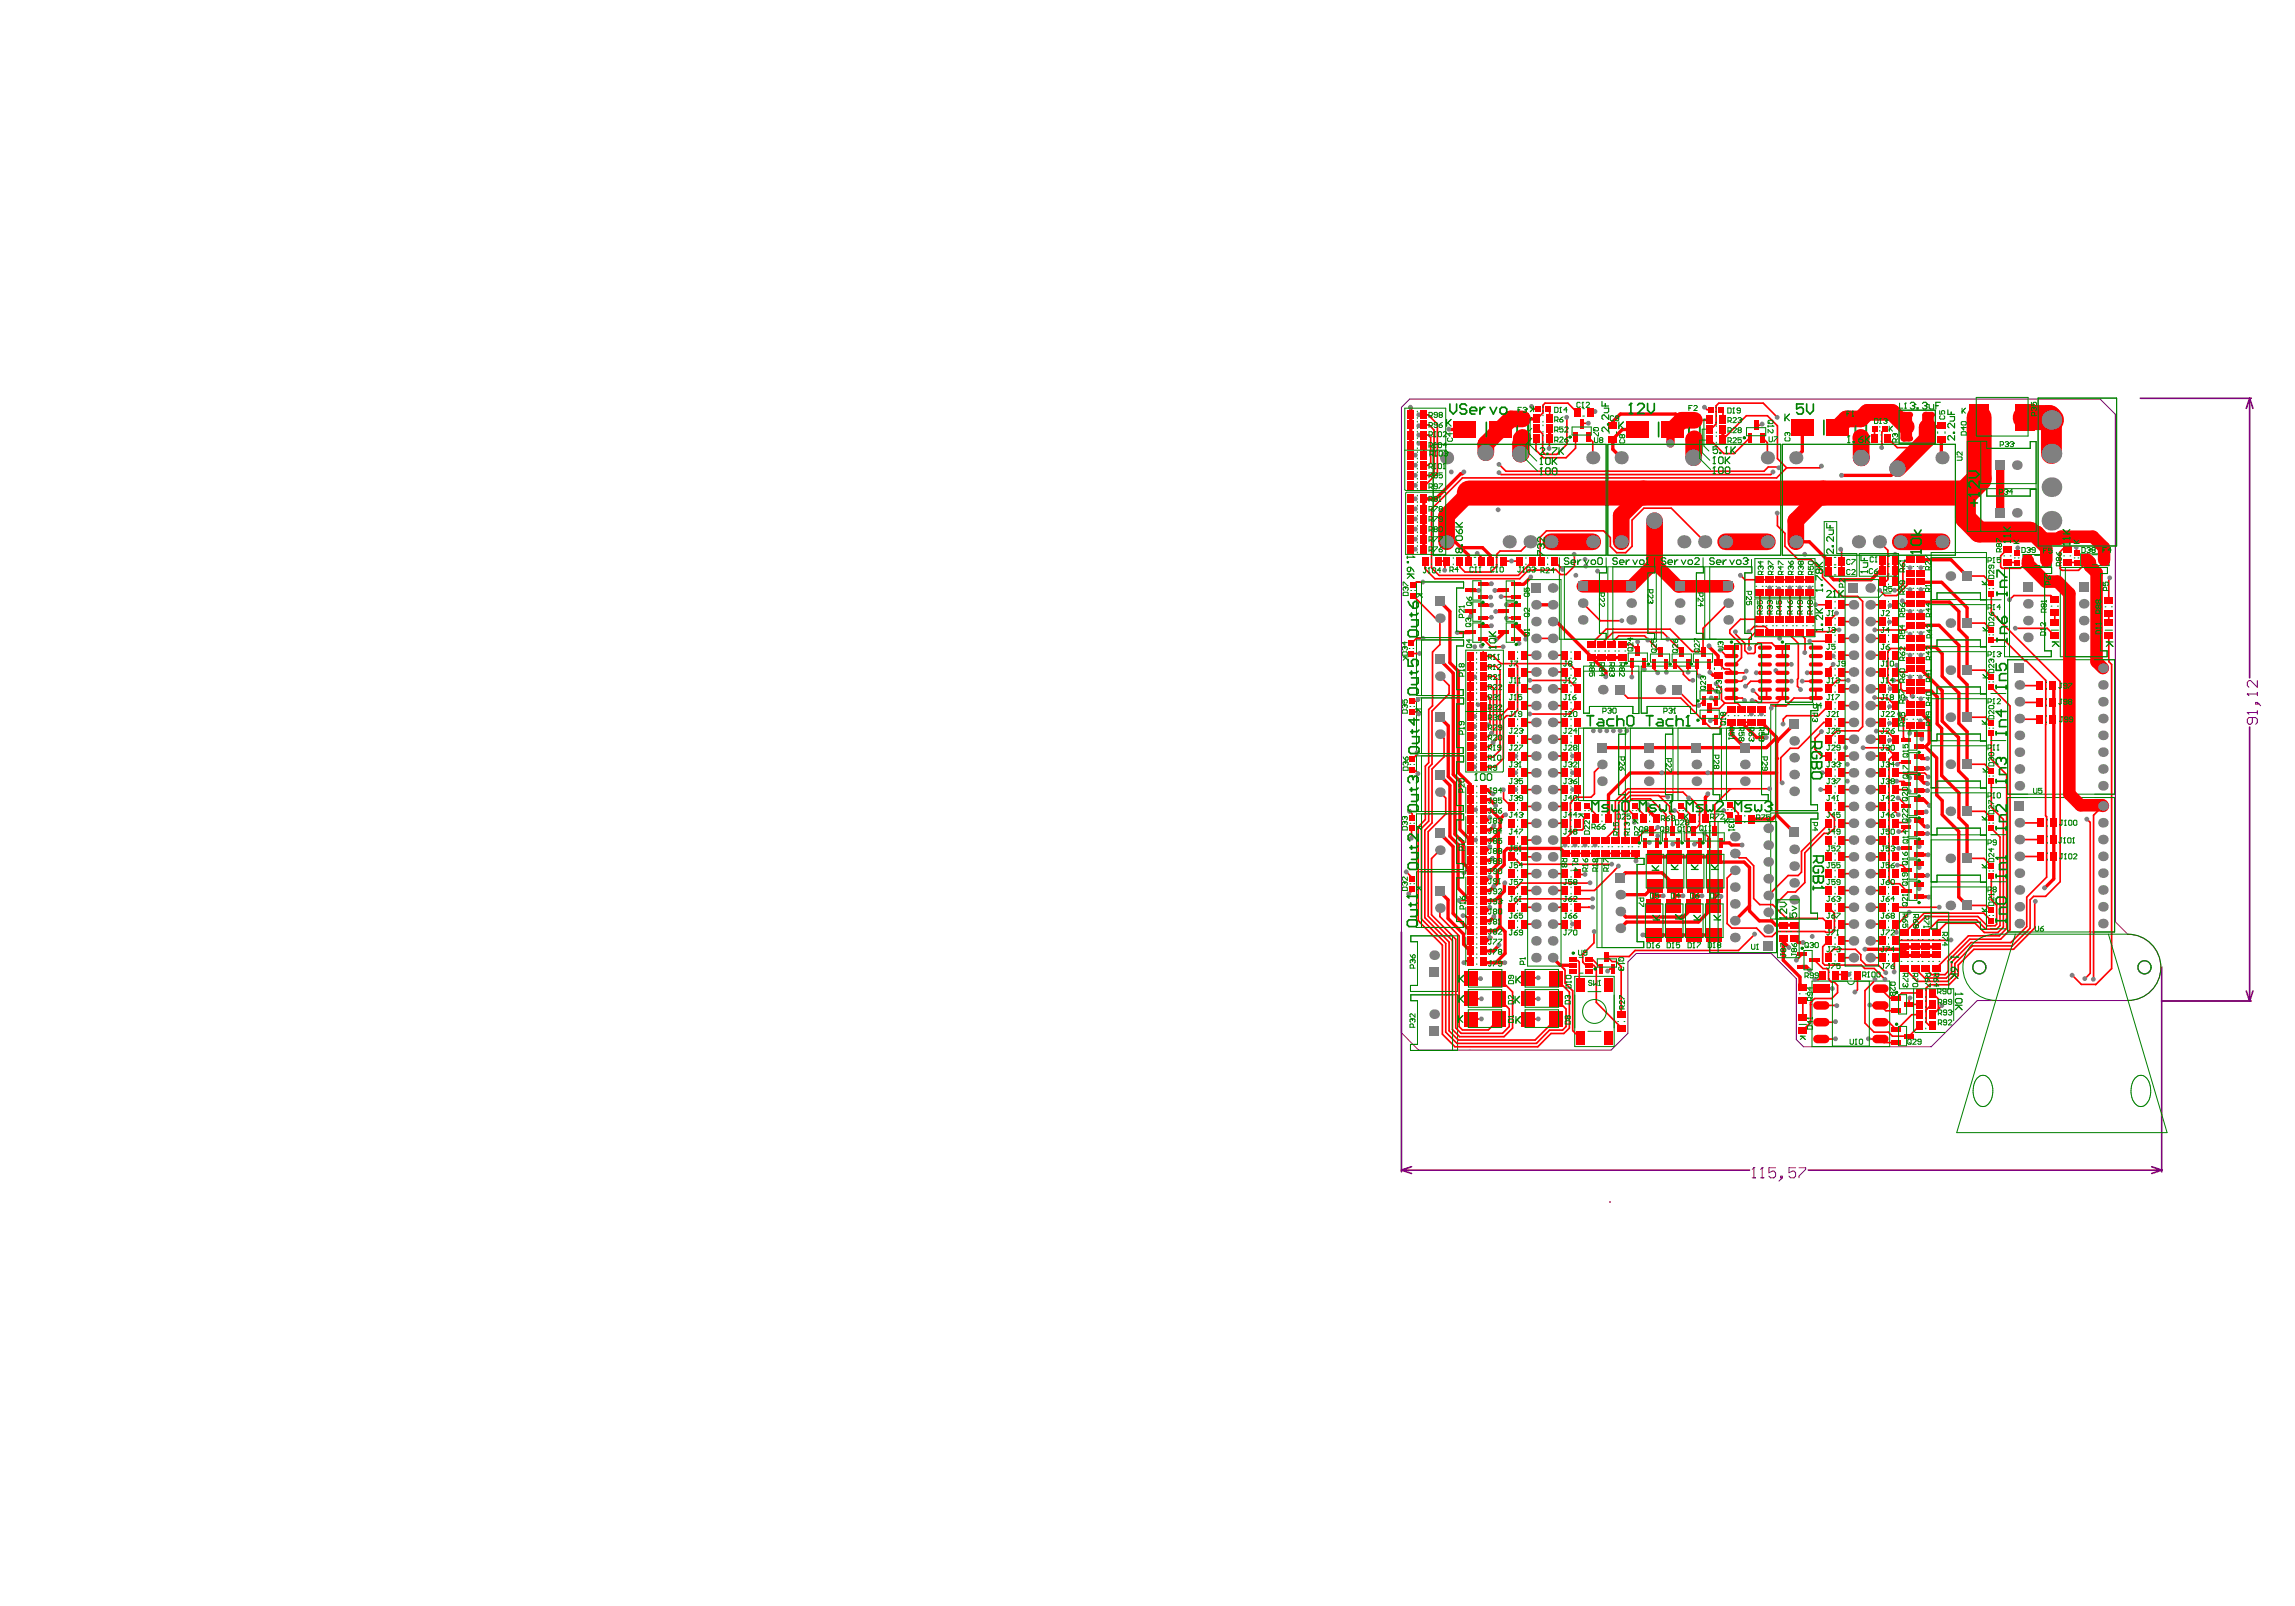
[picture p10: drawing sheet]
<svg xmlns="http://www.w3.org/2000/svg" width="289mm" height="202mm" viewBox="0 0 289 202" stroke-linecap="round" stroke-linejoin="round" font-family="sans-serif">
<g fill="none" stroke="#808080" stroke-width=".13">
<circle cx="249.2" cy="121.7" r=".83"/>
<circle cx="270" cy="121.7" r=".84"/>
</g>
<g fill="none" stroke="#800080" stroke-width=".13">
<path d="M177.5 50.2h86.9l1.9 1.9v63.9l1.6 1.6a4.2 4.2 0 0 1 4.1 4.2 4.2 4.2 0 0 1-4.1 4.1h-19l-5.8 5.9h-16.1l-.9-1v-7.6l-3.1-3.2h-17l-1.1 1.1v9l-2.1 2.1h-24.2l-2.2-2.2v-78.7zM282.9 89.7h.1M282.9 87.4h.1M282.9 89.7h1.3M282.9 89.7l.2 .2M282.9 87.4h1.3M282.9 87.4l.2 .2M283.6 90.3v.7l-.3 .2h-.2l-.2-.2v-.5l.2-.2h.9l.2 .2v.5l-.2 .2M284 88.4h.2v.2h-.2zM284.2 85.7v.8l-.9-.8h-.2l-.2 .2v.4l.2 .2M284.2 87.1v.5M284.2 89.5v.4"/>
<path d="M284.2 88.4l.4 .4M202.6 151.3h.1M220.6 148.3h.4M220.8 147h.1M220.8 147v1.3M220.8 147l-.2 .2M221.6 148.3h.5M221.9 147h.1M221.9 147v1.3M221.9 147l-.3 .2M223.5 147h-.8v.6l.4-.2h.2l.2 .2v.4l-.2 .3h-.4l-.2-.3M224.2 148h.2v.3h-.2z"/>
<path d="M224.4 148.3l-.4 .4M226.1 147h-.9v.6l.4-.2h.2l.3 .2v.4l-.3 .3h-.4l-.2-.3M226.5 147h.8v.2l-.8 .8v.3"/>
<circle cx="249.2" cy="121.7" r=".82"/>
<circle cx="270" cy="121.7" r=".82"/>
</g>
<g fill="none" stroke="#008000" stroke-width=".13">
<path d="M180.4 55.9h21.8v14h-21.8zM190.9 52.1h1.5v3.6h-1.5zM202.4 55.9h21.8v14h-21.8zM212.6 52.3h1.4v3.6h-1.4zM224.4 55.9h21.8v14h-21.8zM233.5 52.1h1.5v3.6h-1.5zM239.1 51.6h4.5v4.2h-4.5zM249.4 55.5h.7v.9h5.5v-.8h.7v5.9h-6.9zM256.6 50.1h9.9v18.6h-9.9zM178.3 73.2h6v.8h-.9v5.5h.8v.7h-5.9zM196.3 71.3h5.9v.8h-.8v7.6h.8v.8h-5.9zM202.4 71.3h5.9v.8h-.8v7.6h.8v.8h-5.9z"/>
<path d="M208.5 71.3h5.9v.8h-.8v7.6h.8v.8h-5.9zM214.6 71.3h5.9v.8h-.8v7.6h.8v.8h-5.9zM243.1 69.5h7v47.5h-.8v-.9h-5.4v.8h-.8zM243.1 75.5h7M243.9 75.5v-.9h5.4v.9h.8M249.4 61.5h.7v.9h5.5v-.8h.7v5.9h-6.9zM252.4 71.4h5.9v.8h-.9v9.7h.8v.8h-5.8zM254.7 69.8h3.5v1.5h-3.5zM259.4 71.4h5.9v.8h-.9v9.7h.9v.8h-5.9zM261.9 69.7h3.6v1.5h-3.6zM178.3 80.5h6v.8h-.9v5.5h.8v.7h-5.9zM178.3 87.8h6v.8h-.9v5.5h.8v.7h-5.9z"/>
<path d="M178.3 95.1h6v.8h-.9v5.5h.8v.7h-5.9zM198.7 91.6h11.9v.8h-.9v7.6h.8v.8h-11.8zM199.4 83.8h6.9v6h-.7v-.9h-5.5v.9h-.7zM204.6 91.6v9.2M204.7 91.6v.8h-.9v7.6h.8M206.6 83.8h7v6h-.8v-.9h-5.4v.9h-.8zM210.6 91.6h6v.8h-.9v7.6h.8v.8h-5.9zM216.7 91.6h6v.8h-.9v7.6h.8v.8h-5.9zM222.9 88.7h6v.7h-.9v11.9h.8v.7h-5.9zM243.1 99.2h7M243.1 93.2h7M243.1 87.3h7"/>
<path d="M243.1 81.4h7M243.9 81.4v-.9h5.4v.9h.8M243.9 87.3v-.8h5.4v.9h.8M243.9 93.2v-.8h5.4v.9h.8M243.9 99.2v-.9h5.4v.9h.8M252.8 83h13.4v17h-13.4zM177.6 117.8h5.9v7h-5.9v-.8h.9v-5.5h-.9zM178.3 102.4h6v.8h-.9v5.5h.8v.7h-5.9zM178.3 109.7h6v.8h-.9v5.5h.8v.7h-5.9zM201 108h6v.8h-.9v9.7h.8v.8h-5.9zM215.2 103.4h8.5v16.5h-8.5zM222.9 102.3h6v.8h-.9v11.8h.8v.8h-5.9z"/>
<path d="M243.1 111h7M243.1 105.1h7M243.9 105.1v-.9h5.4v.9h.8M243.9 111v-.8h5.4v.8h.8M252.8 100.4h13.4v16.9h-13.4zM177.6 125.2h5.9v7h-5.9v-.7h.9v-5.5h-.9zM198.2 122.9h5v8.8h-5zM228.1 123.5h9.8v8.2h-9.8z"/>
</g>
<g fill="none" stroke="#800080" stroke-width=".21">
<path d="M269.5 50.1h13.9M283.2 50.1l.4 1.3M283.2 50.1l-.4 1.3M283.2 50.1v35.2M283.2 91.5v34.5M176.4 117.3v30.2M272.1 126h11.3M272.1 121.7v25.8M282.8 124.7l.4 1.3M283.6 124.7l-.4 1.3M176.4 147.3l1.3 .4M176.4 147.3h43.9"/>
<path d="M177.7 146.9l-1.3 .4M227.7 147.3h44.4M270.9 146.9l1.2 .4M272.1 147.3l-1.2 .4"/>
</g>
<g fill="none" stroke="#f00" stroke-width=".21">
<path d="M177.6 59.8h.6M177.6 58.6h.6M177.6 57.3h.6M178.6 54.8h.1M178.6 52.2h.1M179.3 57.3h.1M179.3 59.8h.8M179.3 56v1.3M179.3 54.8h.5l.3 .3M179.3 53.5h.6M179.3 52.2h.5M180.1 58.3l-.3 .3h-.5"/>
<path d="M177.6 67.9h.6M177.6 69.1h.6M177.6 66.6h.6M177.6 65.3h.6M177.6 64.1h.6M177.6 62.8h.6M177.6 61.1h.6M178.3 73.3l-.4 .4M179.3 61.1h.1M186 69.7l.5 .5v.4M186.7 75.1l.1 .1M177.7 82.3h.1"/>
<path d="M177.8 96.9h.2l.5 .5M178.3 80.4l-.6 .6M178.4 94.9l-.6 .7M178.5 88.1l-.2 .2h-.5M180.3 88.8l-.4 .5M185.1 91.5h.1M185.1 90.2h.1M185.1 86.4v1.3M185.1 85.1l.1 .1M185.7 96.5h.1M185.7 95.3h.1M185.7 94h.1"/>
<path d="M185.7 92.7h.1M186.1 88.7h.4l.2 .2M186.5 96.5h.2M186.7 88.9h.1M186.7 83.8h.2l.2 .3h-.1zM186.7 82v.6M177.5 102.1l.3 .4v.5M177.8 110.5v.1M177.8 111.9v.2l-.4 .4M177.8 104.3l-.1 .1M179.9 103.3l-.9 1M180.3 103.6l-.9 .9"/>
<path d="M184.2 115.3h.3l.6 .6M184.6 109.5h.5M185.1 105.7h.1M185.1 101.9h.1M185.1 121h-.6l-.2 .2"/>
</g>
<path d="M177.6 51.3h.1M184.3 59.4l-.2 .2M179.3 62.8h.5M184.9 69.9v.7M185.1 77h.1M185.1 98.7v.7M181.3 112.2h.1M184.2 108.6l.9 .9M184.3 118.8l.8 .9M184.3 117.6v.3M186.7 121l.3 .2" fill="none" stroke="#f00" stroke-width=".42"/>
<circle cx="187.6" cy="118" r=".21" fill="#f00"/>
<path d="M188.1 115.4l-.5 .5" fill="none" stroke="#f00" stroke-width=".42"/>
<circle cx="187.6" cy="110.4" r=".21" fill="#f00"/>
<path d="M193.4 52.7h.1M187.6 69.9v.7M187.8 78.8h-.1M190.9 73.5h.9M188.4 80.5h.1M188.1 103.9l-.5 .6M188.6 108.7l-.8 .8M189.4 102.6h.2M189.5 111.1l-.1 .1M189.7 106.8l-.3 .4" fill="none" stroke="#f00" stroke-width=".42"/>
<g fill="none" stroke="#f00" stroke-width=".21">
<path d="M192.8 51.2l.4 .3h.4M193.4 52.7h.1M193.4 55.2v.1M194.2 56.9l.3 .3M194.3 51v1M194.9 51.5l.2 .2M195.1 55.2h.1M188.4 71.3l-.7 .7M189.2 70.6h.1M190.9 75v.1M187.8 92.3l-.4 .4M187.8 86.4l.2 .2"/>
<path d="M188 93.5l-.5 .5M188.1 85.1l.3 .3M190.4 90.1h-.7l-.4 .4M190.7 83.5l.4 .3M190.8 99.4h.1M190.8 97.3h.1M190.8 95.2h.1M190.9 80.4l.4 .4v.2M191.9 99.4h.1M191.9 97.3h.1M191.9 95.2h.1M191.9 88.8h.1"/>
<path d="M191.9 82.5h.1M193.3 90.9h.1M193.4 86.7h.1M190.2 112.1h.3M190.2 107.9h.3M191.9 112.1h.1M191.9 107.9h.1M191.9 116.3h.1M191.9 114.2h.1M191.9 105.7h.1M191.9 103.6h.1M196.9 112.1h.1"/>
<path d="M196.9 116.3h.1M196.9 114.2h.1M190 129.2l-.8 .9M192.4 123.1h1.3M196.8 121.9h.1M196.8 121.9l.2 .2M197.2 129.2l-.5 .5"/>
</g>
<circle cx="197" cy="107.4" r=".21" fill="#f00"/>
<path d="M203 53.1v.5M196.4 106.8l.6 .6" fill="none" stroke="#f00" stroke-width=".42"/>
<g fill="none" stroke="#f00" stroke-width=".21">
<path d="M199.9 55l.6 .6M200 53.3h-.7l-.2 .1M195.9 71.7l.6 .6h.7M196.7 71.7h.1M196.9 99.4h.1M196.9 97.3h.1M196.9 95.2h.1M196.9 90.9h.1M196.9 88.8h.1M196.9 86.7h.1M196.9 82.5h.1M198 99.4h.6"/>
<path d="M198 97.3h.6M198 95.2h.6M203.8 80l-.9 .9M205.4 83.5h.1M196.9 103.6h.1M197 106.4h.1M197 105.6v.8M198 116.3h.1M198 116.3h.6M198.3 106.4h.1M198.3 105.8v.6M198.4 100.3l-.7 .8"/>
<path d="M199.3 104.3l-.1 .2M199.6 106.4h.1M199.6 105.8v.6M200 114.2h.1M200 114.2h.5M200 111.1v.1M200.5 114.2h.1M200.8 106.4h.1M200.8 105.8v.6M200.9 102.5v.5M202.1 105.6v.2M203.8 109l-.5 .6"/>
<path d="M203.8 105.3l-.4 .5M204.6 105.7v.1M205 101.9h.1M205.3 100.1l-.7 .7M205.5 100.6l-.5 .4M198.1 120.7l.1 .2h.4l.2 .2M199.3 121.1l.4 .4h.3M199.3 121.1h.1M200 120.7h.4M202.7 122h.4M202.9 121h.6"/>
</g>
<circle cx="206.9" cy="117.7" r=".21" fill="#f00"/>
<g fill="none" stroke="#f00" stroke-width=".21">
<path d="M214.6 51.3l.3 .3h.5M215.2 52.8l-.1 .1M216.7 51.6l.2 .2M221.9 53.4l-.2 .1h-.6M218.5 79.5v.3M221.5 74.6l.1 .1M206.2 81.9h.1M207 83.5v.8M208.2 83.6v.6M212.7 85.6h.4M213.1 88.8h.8M213.6 84.8l.4 .3"/>
<path d="M213.9 88.8h.1M214.4 90.7h.1M215.2 89.1l.1 .1M215.2 86.7h.4M215.4 90.7h.1M216 87h.1M216.5 83.3v.3l.6 .6M216.6 81.8l.7 .8M216.7 88.1l.4 .4-.6 .7M217.9 89.3h.1M218 84.7h.2M218.2 81.5v1.1"/>
<path d="M219.7 81.9l.3 .4M220.5 89.9h.1M221.1 88.2l.2 .2M221.1 84.7h1.3M221.8 89.9h.1M206.9 102.5v.5M207.7 106.1h-.1M208.7 105.2v.9M208.7 104.1l-.4 .4h-.4M208.8 100.1l.1 .1M209.9 100.2l.1 .1M210.2 102.3l.3 .3"/>
<path d="M211 102l.7 .7M213.1 102.8v.2M214 103.8l-.8 .7M214 101.6v.7M214 106.1h-.5l-.1 .2M215.1 105.4v.7M217.7 102.7h.2M218.4 107.4l.5 .6M221.1 116.8l1.1 1.1M223.7 117.2l-.6 .7M223.8 113.4h.1"/>
</g>
<path d="M223.7 97.3h-.1M215 100l-.3 .4M216.6 112.8h.1M218.4 115.9h.1M219.6 108.5l.7 .7M220.3 114v.7M223 115.9l.6 .5" fill="none" stroke="#f00" stroke-width=".42"/>
<g fill="#f00">
<circle cx="223.7" cy="95.5" r=".21"/>
<circle cx="223.7" cy="93.4" r=".21"/>
</g>
<g fill="none" stroke="#f00" stroke-width=".21">
<path d="M223.2 59.4l-.3 .3M223.9 58.8l.1 .1M222.8 77.9h.1M222.8 74.9v.1M222.8 73h1.2M222.8 74.6h.1M224 74.1v.1M224 74.6l.1 .1M224.1 79.6v.8M225.3 74.6v.3M225.3 79.6v.3M226.6 79.6v.1l.6 .7"/>
<path d="M226.6 74.6v.1M227.8 74.9l.1 .1M227.9 74.6h-.1M230.2 78.2h.1M230.7 79.3h.1M231.8 78.2h.1M236.9 78.2h.1M236.9 73.2h.6M238.6 78.2l-.7 .1M240 70.5h.5M240.5 73.2v.1M240.5 78.7l-.6 .6"/>
<path d="M240.5 71.5v.6M240.5 79.8v.6M240.5 74.2h.1M223.1 88.9l-.3 .2h.2M224.1 80.4h.1M224.4 85.7h1.2M224.4 83.6h1.2M224.4 81.5v1.1M224.9 90.1l-.4 .4v.6M226.3 86.4l.4 .4M226.4 85.4l-.1 .1M229.4 97.3h.8"/>
<path d="M229.6 90.9h.6M230.2 99.4h.1M230.2 82.5l.1 .1h.5M230.2 80.4l-.4 .3M230.8 83.6l-.6 .6M231.8 99.4h.1M231.8 90.9h.1M231.8 95.2h.1M231.8 88.8h.1M231.8 86.7h.1M231.8 82.5h.1M231.8 80.4h.1"/>
<path d="M233.3 97.3h.1M236.2 92h1.4M236.9 99.4h.1M236.9 97.3h.1M236.9 90.9h.1M236.9 95.2h.1M236.9 88.8h.1M236.9 86.7h.1M236.9 82.5h.1M236.9 80.4h.1M237.9 93.2h.1M237.9 93.2h.5"/>
<path d="M238 86.7h.1M238 86.7h.6M238.3 95.2h.3M238.4 85.6h.5M238.6 97.3h.1M238.6 90.9l-.1 .1h-.6M238.6 88.8l-.2 .1h-.5M238.8 98.3v.1M238.8 83.7v.7M239.1 96l-.2 .2M239.2 89.9v.2M239.6 87h.9v.7"/>
<path d="M239.6 90.8h.1M239.7 98.4l.3 .3M239.8 97.3l.6 .6M240 95.9l-.1 .1M240.2 99.4l.2 .2M240.4 91.4v.9M240.5 88.5v.1M240.5 89.7h-.2l-.7 .7v.4M240.5 81.5l-.2 .1M240.5 85.2v.7M240.8 87.7h.1M240.8 87.7l.1 .1"/>
<path d="M241.8 88v.6M229.5 115.6l.7 .7M229.8 117.2l.1 .1h.7M230.2 103.6v.1M230.7 104.5h.1M231.8 116.3h.1M231.8 114.2h.1M231.8 112.1h.1M231.8 107.9h.1M231.8 105.7h.1M231.8 103.6h.1M236.9 116.3h.1"/>
<path d="M236.9 114.2h.1M236.9 112.1h.1M236.9 107.9h.1M236.9 105.7h.1M236.9 103.6h.1M238.2 111.2h.9M238.6 114.2h.1M238.6 102.1l.4 .5M238.7 103.5l-.1 .1M238.9 116.3h-.3l.2 .2M239 100.4h.1M239.1 106.8h.1"/>
<path d="M239.8 117.4h.1M240 112.1h.1M240.4 103.3l-.2 .2M241.6 111.8v.1M241.6 109.2h.1M242.5 117.4h.1M226.9 120.2l-.7 .7M227 125.9h.1M227.8 122l.1 .1M227.9 126.5h.1M228.4 125.7l-.5 .5v.3M228.5 123.3h.4"/>
<path d="M229.5 121.2l.2 .3M229.5 121.9h.5l.2 .2v1.1M231.2 122.7h1.1M231.2 126.5l.1 .1M231.3 124v.9M231.8 120.5h.1M233.8 124.6l-.3 .3M234.3 120.2v.6M234.7 121.9h1.2M234.8 128.8l1.1 1.1M235.3 130.8h.1M235.4 126.5h.1"/>
<path d="M236.7 130.8l.5 .4M236.9 120.5h.1M237.9 125.6h.9M238.6 120.5l-.1 .1M239.8 121.9h.1M240.5 125.6l-.2 .2v.6M241.6 129v.1M241.6 126.4h.1M242.4 121.9h.1"/>
</g>
<path d="M230.2 71.9v.4M236.7 71.8h.2M238.6 69.8v.7M241.6 95.2l.3 .3M241.6 94h.8M226.4 118.6h.6M241.6 108.7v.5M241.6 107.6h.1M241.6 100.7h.6M242.5 102.2h-.9M226.6 123.9l.4 .4M239.8 120.2v.1" fill="none" stroke="#f00" stroke-width=".42"/>
<circle cx="241.8" cy="87" r=".21" fill="#f00"/>
<path d="M241.8 85.2v.7M241.9 82.5h-.1" fill="none" stroke="#f00" stroke-width=".21"/>
<circle cx="241.8" cy="81.5" r=".21" fill="#f00"/>
<g fill="none" stroke="#f00" stroke-width=".21">
<path d="M178.6 55.8h.5l.2 .2M178.6 54.8h.7M178.6 52.2h.7M179.3 53.5h-.6l-.1 .1M179.8 52.2l1.2 1.2v6.1l-1.6 1.6M179.9 53.5l.6 .6v5.3l-.4 .4M180.1 55.1v3.2M188.7 59.5l.3 .2h33.9M188.7 58.5l.9 .8h32.5l.5-.5h1.3M193.4 54h.2l.6 .6v2.3M194.3 51l.2-.3h2.9l1.1 1.2M194.3 52l-.8 .7"/>
<path d="M195.1 55.2v1.3M195.1 51.7v1M197.3 52.5v3.4l-1.3 1.3h-1.5M198.4 55v1.4l-1.2 1.2h-2.9l-.9-.9v-1.4M200.5 55.6v2M200.8 51.8l-.1 .1h-.5M213.3 52.9h1.8M216.9 51.8v1M216.9 55.3l3-3h2.6l1.3 1.3v4.1l1.1 1.2M220.3 55.1l-2 2h-1.3l-1.8-1.8M221.9 55.1l.6 .6v1.9M223.8 52.5l-1.8-1.8h-5.6l-.4 .4v2.3l-.6 .6h-.2"/>
<path d="M224.9 58.9l-1.2 1.3h-39.6l-3.9 3.9v7.4l1 .9h10l1.7-1.8M229.3 58.7l-.2 .2h-4.2M236 54v1.1M237.3 54l-.4 .4v1.9M242.7 53.7v1.3l-1.4 1.3h-2.5l-1.2-1.2M177.9 75l2.8 2.8h.6v3.3l-1 1v6.7M178.3 73.3h.9M179.4 70.6v1l1.2 1.2h10.7l1.1-1h3.1l.1-.1h.3M181 70.6h1.1l-.2 .3v.9M183.8 70.6v.7l.6 .7h3.3M186.8 75.2h.9M187.8 77.7l-1.1 .1"/>
<path d="M189.3 70.6h2M190.9 77.8h-1.2M190.9 75.1l-1.9 .1M192.6 68.2l-1.1 1.2h-2.7l-.4 .4v1.5M195.7 70.6l1 1.1M198.2 69.8v1.5l-1 1M199.3 75.9l2.2 2.2h2.7M214.6 68.2l-4.2-4.2h-3.4l-1.5 1.5v3.3l-.8 .8h-1.2l-.8-.8v-1.1l-.8-.9h-7.2l-.8 .8v2.9l.1 .1M217.6 75.9l-3.2 3.2v2.9h-1.4l-2.7-2.8h-8.1l-1.4 1.3v.8l-.1 .1M218.5 79.8l1.2 1.2v.9M219.1 72.4l.6 .6h3.1M220.2 79.5l.6-.6h1.4l.6 .6v.1"/>
<path d="M221.6 74.7v3.2h-2.5l-1.3 1.4v.4l1.4 1.5v1.6l-.8 .8M221.6 79.6h-.6l-.8 .8v1.2M222.8 74.9v3M222.8 74v.6M223.8 64.6v1.6l.9 .9v1.7l1.7 1.6h1.6l1.4 1.5v.7l2.5 2.5h2l.6 .6v15.8l-.5 .5h-2.7l-1.1 1M224 74.2v.4M224 73h3.8M224.1 74.7v3.2M225.3 75v2.9M225.3 79.9l1.1 1.1v4.4M226.6 74v.6M226.6 74.7v3.2"/>
<path d="M227.9 74v.6M227.9 75v2.9M228.6 76.1h.1M228.6 76.1h1.6M230.7 79.3l-.2 .2h-2.5l-.1 .1M230.7 79.3h.8M231.2 77.2l-1 1M231.8 69.1v.1v2.7M231.8 76.1h1.5M231.9 78.2h1.4M235.4 76.1h1.5M235.4 78.2h1.5"/>
<path d="M236.1 79.3h3.8M236.6 68.2l1.1 1.1v3.7l-.2 .2M238.6 76.1h-.5l-.1 .1M239.5 75.6l.4 .4h.6v.2M240 70.5l-.4 .4v2.7l-.8 .7h-.2M240.5 73.3l-1.7 1.7h-1.5l-.6-.7M240.5 74.2v.7M241.9 71.5l-.1 .6M241.9 77l-.1 .6M241.9 79.7l-.1 .7M241.9 74.2l-.1 .7M247.6 78.4h2.3l.8 .9"/>
<path d="M247.6 72.5h2.2l.9 .9M250.7 74.7v2.4l8.7 8.7v25.2l-1.9 1.8h-1.5l-.4 .5v3.5l-2.3 2.3h-5l-2.2 2.2v1.3l-.9 .9h-3.8l-1.6-1.6M252.7 69.1l-.8 .9v1.3l.2 .2h2.3l.9-1M252.9 70.8h1.1l.1 .1M253.7 79.1h4l1 .9M254.1 69v.6M258.7 75.5l-.5-.5h-4.7l-.5 .5M258.7 77.1v1.3M260.3 69.1h-.6l-.3 .4v2.1l.2 .2h2.1l.9-.9v-.4M260.3 70.8h1.1v.1M261.4 68.9v.7M265.5 77.2v1.2"/>
<path d="M265.6 72.7l-.1 .3v2.6M177.7 82.3h1M177.8 89.6h.5l.3 .3M178.3 80.4h.9M178.5 94.8l-.1 .1M179.9 89.3v6.7l-.5 .4v6.8l-.9 .9v11.7l3.1 3.2v11.2l1.6 1.6h10.4l1.7-1.7h1.6l.7-.7v-4.5l-1.7-1.7M181.3 85.1l1.1 1.2v1l-2.1 2.2v6.7l-.4 .4v6.7M181.3 99.7l.7 .7v2.1l-2.2 2.2v10.6l3 3.1v11.2l1 .9h5.5l1.1-1.1v-4.5l-1.6-1.7M181.3 92.4l.5 .5v2.4l-1.5 1.5v6.8M185.1 82.6v3.8M185.1 87.7v1.2M185.1 96.5h.6"/>
<path d="M185.1 95.3h.6M185.1 94h.6M185.1 91.5h.6M185.1 92.7h.6M185.1 90.2h.6M185.2 85.2h.5M186.7 80.4l1 1h1.6M186.7 88.9v1.3M186.7 87.7h.7l.2 .2v3.3l-.2 .3h-.7M186.7 82.6h1.3l1 .9h8.6l1 1.1M186.7 94h.8M186.7 92.7h.7"/>
<path d="M186.7 86.4h1.1M186.7 85.1h1.4M186.9 83.8h1.4l.5 .6v10l-.8 .9h-1.3M188 86.6v5.7M188.4 85.4v7.6l-.4 .5M189.3 90.5v5l-1.1 1h-1.5M189.3 99.4v1.2l.9 .9M190.2 99.4h.6M190.2 97.3h.6M190.2 95.2h.6M190.2 88.8l-1.4 1.4M191.1 83.8v5.6l-.7 .7"/>
<path d="M191.9 93h1.5M191.9 84.6h1.5M191.9 90.9h1.4M191.9 86.7h1.5M191.9 99.4h1.5M191.9 97.3h1.5M191.9 95.2h1.5M191.9 88.8h1.5M191.9 82.5h1.5M192.6 85.6h5l1 1.1M193.4 80.4h2.1M195.5 93h1.5"/>
<path d="M195.5 84.6h1.5M195.5 99.4h1.4M195.5 97.3h1.4M195.5 95.2h1.4M195.5 90.9h1.4M195.5 88.8h1.4M195.5 86.7h1.4M195.5 82.5h1.4M198.6 88.8l-1 1.1h-5M201.7 81.1v-.1l1.3-1.4h6.4l2.3 2.4M201.7 96.2l-1 1v2.7l-.4 .4h-1.9M202.9 80.9v.2"/>
<path d="M203.8 80h3.2l2 2M203.9 86.8l1 1.1h6.7l2.8 2.8M205.5 83.5v1.7M206.2 80.8v1.1l-.8-.8h-1.2M208.2 84.2l.5 .5M209.8 83.6v1M210.9 83.6l1 1v.3l.8 .7M211.1 86.8l2 2M212.5 83.6l.1 1M213.6 83.6v1.2M214.5 88.2l-.6 .6M215.2 83.6l.1 1"/>
<path d="M215.3 89.2h1.2M215.4 90.7h.6M215.5 87.9l.3 .3h.2M215.6 86.7l.4 .3M216.1 86.1l.6 .6v1.4M217.1 84.2h.6l.5 .5h1.4l.3-.3v.1M217.1 88.5h1.6l.5 .5v.3M217.3 82.6h.7M217.9 89.3l-1.2 1.1v.9l-.4 .4h-.9l-.9-1M217.9 99.3l-2 2v3.2M218.2 86.8v1.1h1.1l.4 .3M219.2 90.9h1.3"/>
<path d="M219.7 85.3l-.5 .4h-1M220.5 89.3v.6M220.6 88.2h.5M220.7 86.9l1 1h.5M221.8 89.3v.6M222.2 85.7h-1.8l-.6 .7M222.4 86.8v1.1M222.8 99.3h-17.9l-1.5 1.5v3.6l-1.3 1.2M223.6 84.4l.3 .3h.5M224.4 81.5h-.8l-.5-.6h-1.8l-.3 .4v.8l-.2 .2h-.8M224.4 86.8v1.1l-.6 .5h-2.5M226.3 85.5v.9"/>
<path d="M226.9 85.7h1.7M227.2 80.4v1.8M227.6 84.7h1M227.9 80.7h1.9M228.6 86.8v1.1h-2.8l-1 1h-1.7M229.2 99.4h1M229.3 92.1l-.8 .8v1.4l.8 .9h.9M229.6 90.9l-3.2 3.3h-1l-1.2 1.2v3.1M230.2 84.2v.4M230.2 88.8l-1.3 1.3h-4M231.8 93h1.5M231.8 84.6h1.5"/>
<path d="M231.8 97.3h1.5M231.9 80.4h1.4M231.9 99.4h1.4M231.9 95.2h1.4M231.9 90.9h1.4M231.9 88.8h1.4M231.9 86.7h1.4M231.9 82.5h1.4M232.7 85.6h-1.4l-1.1 1.1M234.6 94.1h2.9l1.1 1.1M235.4 93h1.5M235.4 84.6h1.5"/>
<path d="M235.4 80.4h1.5M235.4 99.4h1.5M235.4 97.3h1.5M235.4 95.2h1.5M235.4 90.9h1.5M235.4 88.8h1.5M235.4 86.7h1.5M235.4 82.5h1.5M236 87.8l1.6 .1 1 .9M237.6 92l1 1-.2 .2M238.3 95.2l-.5 .4v15.3l.4 .3M238.6 99.4h1.6"/>
<path d="M238.6 97.3h3.7l.5 .5M238.8 98.4h.9M238.9 85.6l.4 .4v.7l.3 .3M239.1 96h.8M239.2 90.1l.4 .5M239.6 90.8v2l.4 .4M239.9 87.9l.6 .6M240.3 81.6h-2.3l-.3 .4v3.8l.9 .9M240.5 84.2l-.4 .4h-1.5l.2-.2M240.5 91.4h-.1M241.8 82.5v.6M241.8 90.7v.7"/>
<path d="M241.9 88h-.1M247.6 90.3h2.4l.7 .7M247.6 96.2h2.3l.8 .8M247.6 84.4h2.3l.8 .8M250.7 80.6h1.6l5.3 5-.1 17.1 .2 .1v7.6l-2.5 2.5v3.7l-2 2h-5.1l-2.4 2.5v1.3l-.7 .7h-2.7l-1.2-1.2M250.7 86.5l2.3 2.4v28.1l-1.1 1.2h-3.9l-2.7 2.7v1.4l-.4 .4h-1.7l-.8-.8M250.7 92.3v3.3l1.9 1.9v19.4l-.9 .9h-3.9l-4 4.1M250.7 98.3v3.3l1.5 1.5v13.6l-.7 .7h-1.7l-1.1-1.2h-3.7l-1.2 1.2M254.2 90.4l.1 .1h2.5M254.2 88.3l.1 .1h2.5M254.2 86.2l.1 .1h2.5M265.5 80v3.3l.3 .3v38.3l-2 2h-1.8l-1.1-1.1"/>
<path d="M177.1 109.8l.7 .7M177.7 104.4v1.1M179 104.3v11.4l3 3v11.2l1.4 1.4h10l1.7-1.6h1.6M179.4 104.5v11l3 3.1v11.1l1.2 1.2h9.7l2.6-2.6M181.3 114.3v1.1l2.4 2.4v11.4l.4 .4h3.3l1.3-1.3M181.3 107l-1.1 1.1v7l3.1 3.1v11.2l.6 .7h5.3M183.7 113.4h.1M183.7 113.4h1.4M184.6 109.5l-.3 .4M185.1 105.7h.7M185.1 101.9h.7M190.5 107.9l.9 .9h11.5"/>
<path d="M191.9 110h1.5M191.9 101.5h1.5M191.9 105.7h1.5M191.9 116.3h1.5M191.9 114.2h1.5M191.9 112.1h1.5M191.9 107.9h1.5M191.9 103.6h1.5M195.5 110h1.5M195.5 101.5h1.5M195.5 116.3h1.4M195.5 114.2h1.4"/>
<path d="M195.5 112.1h1.4M195.5 103.6h1.4M197 107.4h3.8M197.7 101.1v3.9M197.7 105l-.7 .6M198.6 110l.1 .1h.9M198.6 114.2h1.4M199.2 104.5h-1l-.5 .5M199.8 102.7l-.5 .4v1.2M199.8 101.4l1.1 1.1M200 111.2h-8.6l-.9 .9M200.5 113.1h-9.2l-1.1 1.1"/>
<path d="M200.7 117.3v1.4l-1.4 1.4v1M202.1 107.4h3.8M203.3 109.6l-2.6 2.5h-2.1M204.6 100.8v4.9M205 101.9l.8 .8v.8M205 101v.9M205.3 100.1h3.5M205.5 100.6h2.3l1.9 1.9v3.6M205.8 101.4l1.1 1.1M207.1 106.1h.5M207.9 104.5h-.8l-1.2 1.3M209.9 100.2h-1l1.3 1.3v.8"/>
<path d="M210.5 102.6v1.9M210.8 102h.2M211.3 106.1h-.5l-.2 .2M211.7 102.7l.6 .6v2.6l.2 .2M211.7 101.4l1.4 1.4M212.6 100.4l-.7-.7h-6.8l-1.3 1.3v4.3M212.7 100.3l1.3 1.3M214 102.3v1.5M214.6 104.9l.5 .5M217 102l.7 .7M217.8 101.3l1 1.1v.7M218.4 109.5l-1 1v5.7l.6 .6h3.1"/>
<path d="M218.9 108h.9l1 1v4.1l.7 .8h1.7l1.7 1.7h4.6M220.9 117.6l-2 2h-13.1l-.7 .8h-2.8l.6 .6M222.2 117.9h.9M223.7 117.2h6.1M230.2 103.7l-3.4 3.5v2.6l-.4 .4h-1.3l-2.5 2.5M230.2 101.5v.7l.7 .8v1.3l-.2 .2M230.2 118.4l-.7 .8v2M230.2 114.2l.7 .7v2.1l-.3 .3M230.7 104.5l-.5 .4h-.6l-2.4 2.4v3.8l-1.2 1.2h-.9l-1.2 1.1M231.8 110h1.5M231.8 101.5h1.5M231.8 118.4h1.5"/>
<path d="M231.9 105.7h1.4M231.9 116.3h1.4M231.9 114.2h1.4M231.9 112.1h1.4M231.9 107.9h1.4M231.9 103.6h1.4M235.4 110h.1M235.4 110h1.5M235.4 101.5h1.5M235.4 118.4h1.5M235.4 105.7h1.5M235.4 116.3h1.5"/>
<path d="M235.4 114.2h1.5M235.4 112.1h1.5M235.4 107.9h1.5M235.4 103.6h1.5M238.6 101.5v.6M238.6 114.2h5.6M238.7 103.5h1.5M238.8 116.5v.9M238.9 108.9h.6l.5 .5M239 100.4l1 1M239.1 106.8h.9M239.1 111.2l.9 .9"/>
<path d="M240 104.1l-.6 .6h-.3M240.4 114.8l-1.5 1.5M241.6 106.5v.1M245.6 118.3l-7 .1M247.6 114h2.5l.6 .6M247.6 102.1h2.3l.8 .8M247.6 108h2.2l.9 1M250.7 110.3v2.9l.7 .7v2.4l-.2 .2h-1l-1.2-1.1h-6.6l-1.3 1.2v.8M250.7 115.9l-1-1h-7.5l-2.4 2.5M250.7 104.3l1.1 1.1v11.1l-.4 .4h-1.4l-1.2-1.1h-4.8l-1.5 1.6M254.2 103.6h2.7M254.2 107.8h.1"/>
<path d="M254.2 105.7h2.7M254.2 107.8h2.7M256.3 113.5l-.1 .1v3.2l-2.7 2.7h-5l-2 2v1.3l-1.1 1.1h-2.5l-.4 .5v4.3l.3 .3h.5M262.7 103.1l.4 .4v19l-.6 .7M264.7 101.4l-1.1 1.2v20.7M185.2 128.3h1.3M185.2 125.7h1.3M185.2 123.2h1.2M188.7 125.7l1.3 1.3v2.2M192.3 128.3h1.4M192.3 125.7h1.4M192.4 123.1l-.1 .1"/>
<path d="M195.9 125.7l1.3 1.3v2.2M196.4 121.5l.4 .4M197 122.1v1.6l1 1v5l.9 1M198.8 121.1v2.7l.1 .1M200 121.5h.6l.4 .3v4.4l3.1 3.2M200.4 120.7l1.1 1.1v.2M202.7 122l-.3 .2M203.5 121l.6 .7v6.1M226.9 120.1v.1M227 125.9v2.1M227.9 126.5v2.2l-.9 1M228.4 120.9l1.1 1"/>
<path d="M229.3 126.5h1.9M229.3 124.4h1.4M229.5 122.8l-.6 .5M229.7 121.5h4.6l.4 .4M230.2 123.2l.4 .4h.3l.4 .4M231.1 130.8h-1.8M231.1 128.6l-1.8 .1M231.3 124.9l-.7 .8h-2.2M231.9 120.5h1.4M232.8 122.7l-.1 .1h-.5M233.8 122.8v1.8M234.3 120.2l-.7-.7h-2.8l-.6 .6v.4"/>
<path d="M234.3 120.8l.6 .7h1.6l.9 .9M235.3 130.8h1.4M235.4 126.5h1.3l.7 .7h1.4M235.4 120.5h1.5M235.9 121.9l1.4 1.4M236.1 123.3l-1.3 1.4v4.1M236.7 124.4l1.2 1.2M237.2 131.2h1.6M238.5 120.6v1.7M240.3 126.4h1.3M241.6 127.7h-.9l-1.9 1.9-1-.9h-1.1M241.6 125h-2.2l-.6 .6"/>
<path d="M241.6 129.1l-1.3 1.3h-2.1l-.5-.5h-1.8M243.3 126.4l-.8 .7M243.3 125l.7 .7v1.3M244.5 126.6h.1M244.5 126.6l-1.2 1.1"/>
</g>
<g fill="none" stroke="#f00" stroke-width=".42">
<path d="M177.6 51.3v4.7M182.4 54l2 .1M184.1 59.6h-.2l-3.2 3.2h-.9M192.1 52.7h1.3M195.1 54v1.2M206.1 54.1h-1.9l-1.2 1.2v1.3l1.1 1M211.7 52.9l-.7-.8h-7l-1 1M216.9 54v1.3M226.9 53.8v3l-.8 .8M238.9 59l-.8 .8h-6.2M244.4 53.6l-.1 .1h-1.6M244.4 55.3v2.2l.1 .1"/>
<path d="M179.3 62.8v6.3M181.3 75.7l1.2 1.3v6.4l1.1 1.1v12.7l1.5 1.5M182.1 68.2h1.1l.7 .7M183.5 79.6h1.6M183.9 68.9h2.7l1 1M183.9 68.9l1 1M185.1 74.3h1.1M185.2 77v.6M186.7 78.8h1M187.2 73.5h.6M187.2 76.2h.6M188.2 74.3h1.1"/>
<path d="M188.3 77h1M189.3 79.6l-.9 .9M189.7 76.1l1.2 .1M190.9 78.8l1.2 1.2v.5M192.7 72.6l-.8 .9M193.4 76.1h2.1M195.5 78.2h.4l6.3 6.3v.7M226.1 68.2h1.7l2.4 2.4v1.3M236.7 71.8l-1.1 1.2h-4.7l-.7-.7M236.9 70.5v1.3M238.6 70.5v2.7M241.8 73.2l.1 .1h2.5l3.2 3.2v1.9"/>
<path d="M241.8 76l.2-.2h3.4l1.2 1.2v2.2l1 1v4.2M241.8 78.7h2.3l2.5 2.5v3.9l1 1.1v4.1M241.8 70.5h3.8l2 2M181.3 83l1.7 1.7v12.8l.8 .8v6.1l1.3 1.3v-2.5M181.3 97.6l1.2 1.3v6.4l1.1 1v5.5l1.5 1.6v-2.6M181.3 90.3l1 1.1v6.3l.9 .9v6.4l1 1v2.6M185.1 99.4v2.5M186.7 99.4h.6l.5 .5h.2M200.4 82.7l3.8 .1M215 99.9v.1M215.2 81.3v.1l1.1 1.2v.7M215.3 84.6l.4 .4h.6"/>
<path d="M218 90.9v1.5l1.7 1.7M219.2 90.9l2 1.9h1.2M220.5 90.9v.3M221.8 90.9l1.9 1.9M223.6 97.3h-18.4l-2.7 2.7v3M223.7 92.8v9.8M223.7 92.8l-1.3 1.3h-20.7M225.9 91.1l-2.2 2.3M241.6 99.5h1.1M241.6 92.4l.4 .4v.2M241.6 97.9l.6 .6h.4l.1 .1M241.8 87h1.3l.8 .7v3.4l.5 .6v5.9l2.2 2.2v3.1l1 1v4.1"/>
<path d="M241.8 81.5h1.9l.8 .8v2.8l2.1 2.1v3.9l1 1v4.1M241.8 84.2l2.7 2.7v3.9l2.1 2v4.2l1 1.1v4M241.8 89.7l1.1 1.1v2.7l-.5 .5 1.4 1.4v4.7l.7 .7v1.7l2.1 2.1v8.3l1 1.1M241.9 95.5h.8M242.7 96.7h-1.1M258.5 86.3l.1 .1v24.2l-1.2 1.2M181.3 104.9l1.6 1.7v8.4l2.2 2.2v-2.6M181.3 112.2l1 1.1v2.3l2 2M184.3 117.9v.9M185.1 107v2.5M185.1 118.4v2.6M186.7 100.7h.9l.7 .7"/>
<path d="M186.7 115.9h.9M186.7 109.5h1.1M186.7 104.5h.9M186.7 101.9h1l1.1 1.2M187.6 114.2l-.4 .4h-.5M187.6 110.4l-.4 .4h-.5M187.6 106.6l-.4 .4h-.5M187.6 118l-.4 .4h-.5M187.6 102.9l-.3 .3h-.6M187.9 108.1v-.1l-.3 .3h-.9M188.6 104.9l-.8 .8h-1.1M188.7 119l-.7 .7h-1.3"/>
<path d="M188.8 103.1v1.1l-.2 .2v4.3M188.8 116.6l.7 .7v2.7l-1.2 1.2M188.8 116.6l-.5 .6h-1.6M188.8 112.7v3.9M189.4 107.2v1.6l-.9 .9v1.5l-.9 .9h-.9M189.4 102.6l-.6 .5M189.4 111.2v1l-1.2 1.2h-1.5M189.7 106.8h6.7M204 110.5l.6-.6h4.7l1.5 1.5v2.6l-.1 .1M205.9 107.4l.1 .1v.9M206.9 117.7h8.9M207.5 101.3v.6l1 1.1"/>
<path d="M208.2 111.6v2.5M208.2 112.8h1.2M208.3 111.4l-1.2 1.2h-3.1M208.3 107.9h7.6l.6 .6h3.1M210.8 112.7l1.1 .1M213.2 112.8h1.1M213.4 111.4l-.2 .2v2.5l-1.3 1.3h-7.2l-.7-.7M214.7 100.4v2.6M215.9 112.8h.7M215.9 111.4v2.6l-2.1 2.1h-9l-.8 .7M216.7 106.1h1l.3 .2 1.3 .1M220.3 109.2v4.8l-1.9 1.9"/>
<path d="M220.3 114.7l1.2 1.2h1.5M223.6 116.4h2.3M223.7 102.6l-.6 .5h-2.6M223.7 102.6l2.2 2.2M224.5 118.1v2.8l2.1 2.1v.9M224.5 118.5l.7 .8M225.9 118.1l.5 .5M239.8 119.2v1M239.8 119.2h4M239.8 119.2l-.3 .3h-4.7M241.6 106v.5M241.6 111.3v.5"/>
<path d="M241.6 103.3l.7 .7h.4M241.6 104.9h1.1M241.6 112.9h1.3M241.6 107.6h1.2M242.2 100.7l.7 .7M242.7 110.2h-1.1M187 121.2h2.5M195.5 120.5l.9 1h1.7M226.9 121.6h.5l.4 .4M239.8 120.3h4"/>
</g>
<path d="M191.4 57.1v.1M199.3 73.8h6.1l2.9-3 2.9 3h6.4M255.3 70.6v.4l2.2 2.2h1.5l1.5 1.5v25.2l1.4 1.5h2.8M262.8 70.5l.3 .3v.5l.8 .8v11.2l.8 .8M264.9 70.5v-1.5l-1.4-1.4h-4l-.3 .2h-1.9l-.8-.8h-.9l2 2v1.5" fill="none" stroke="#f00" stroke-width="1.6"/>
<path d="M210.6 54.1l-.3 .2v1.5M251.8 58.5v6.1" fill="none" stroke="#f00" stroke-width="1.1"/>
<g fill="none" stroke="#f00" stroke-width="2.1">
<path d="M188.9 54.1l-1.8 1.8v1.1M188.9 54.1h.1M191.7 52.7h-1.5l-1.3 1.4M191.7 55.1l-.2 .1v1.9l-.1 .1v-1.3l.1-.1M213.3 55.2l-.1 .1v2.3M213.3 52.9h-1.6l-1.1 1.2M234.3 55.1v2.5M240 53.7l-1.8-1.8h-3.1l-.8 .8h-1.9l-1 1.1M242.7 53.7l-.1 .1v1.5l-3.7 3.7M185 62.1l-2.9 2.8v3.3M195.3 68.2h5.2M206.9 62.1l-2.8 2.8v3.3"/>
<path d="M208.3 65.5v5.3M217.2 68.2h5.3M229.5 62.1l-3.4 3.4v2.7M239.2 68.2h5.3"/>
</g>
<path d="M249.2 52.6v7.7l-1.8 1.8h-62.4M255 52.6h3l.3 .3" fill="none" stroke="#f00" stroke-width="3.2"/>
<path d="M258.3 52.9v4.2M247.4 62.1v3.1l1.8 1.8h6.4" fill="none" stroke="#f00" stroke-width="2.6"/>
<g fill="#808080">
<circle cx="227" cy="118.6" r=".31"/>
<circle cx="232.8" cy="122.6" r=".31"/>
<circle cx="228.5" cy="123.3" r=".31"/>
<circle cx="226.2" cy="120.8" r=".31"/>
<circle cx="234.8" cy="119.5" r=".31"/>
<circle cx="238.6" cy="69.8" r=".31"/>
<circle cx="231.7" cy="69.1" r=".31"/>
<circle cx="219.1" cy="72.4" r=".31"/>
<circle cx="219.3" cy="106.4" r=".31"/>
<circle cx="216.6" cy="81.8" r=".31"/>
<circle cx="215.2" cy="81.3" r=".31"/>
<circle cx="189.4" cy="111.1" r=".31"/>
<circle cx="189.5" cy="102.6" r=".31"/>
<circle cx="200.7" cy="117.3" r=".31"/>
<circle cx="225.2" cy="119.3" r=".31"/>
<circle cx="227.2" cy="69.8" r=".31"/>
<circle cx="198.2" cy="69.8" r=".31"/>
<circle cx="190.8" cy="95.2" r=".31"/>
<circle cx="198" cy="95.1" r=".31"/>
<circle cx="198" cy="99.4" r=".31"/>
<circle cx="198" cy="97.3" r=".31"/>
<circle cx="206" cy="108.4" r=".31"/>
<circle cx="187.7" cy="75.2" r=".31"/>
<circle cx="185.7" cy="90.2" r=".31"/>
<circle cx="185.7" cy="91.4" r=".31"/>
<circle cx="187.8" cy="77.7" r=".31"/>
<circle cx="189.2" cy="81.4" r=".31"/>
<circle cx="185.7" cy="92.7" r=".31"/>
<circle cx="185.7" cy="94" r=".31"/>
<circle cx="185.7" cy="95.3" r=".31"/>
<circle cx="191.2" cy="81" r=".31"/>
<circle cx="185.7" cy="96.5" r=".31"/>
<circle cx="186.1" cy="88.7" r=".31"/>
<circle cx="198" cy="116.3" r=".31"/>
<circle cx="187.3" cy="91.2" r=".31"/>
<circle cx="187.8" cy="92.3" r=".31"/>
<circle cx="190.8" cy="97.3" r=".31"/>
<circle cx="188" cy="93.5" r=".31"/>
<circle cx="190.8" cy="99.4" r=".31"/>
<circle cx="178.7" cy="82.2" r=".31"/>
<circle cx="178.6" cy="89.9" r=".31"/>
<circle cx="178.5" cy="97.4" r=".31"/>
<circle cx="177.7" cy="105.5" r=".31"/>
<circle cx="177.3" cy="112.5" r=".31"/>
<circle cx="185.8" cy="101.9" r=".31"/>
<circle cx="193.7" cy="123.1" r=".31"/>
<circle cx="185.8" cy="105.7" r=".31"/>
<circle cx="193.7" cy="125.7" r=".31"/>
<circle cx="193.7" cy="128.3" r=".31"/>
<circle cx="183.7" cy="113.3" r=".31"/>
<circle cx="186.4" cy="123.2" r=".31"/>
<circle cx="184.2" cy="115.2" r=".31"/>
<circle cx="186.5" cy="125.7" r=".31"/>
<circle cx="184.3" cy="121.2" r=".31"/>
<circle cx="186.5" cy="128.3" r=".31"/>
<circle cx="177" cy="109.7" r=".31"/>
<circle cx="177.5" cy="102.1" r=".31"/>
<circle cx="178.4" cy="94.7" r=".31"/>
<circle cx="178.5" cy="88.1" r=".31"/>
<circle cx="179.1" cy="80.3" r=".31"/>
<circle cx="179.1" cy="73.3" r=".31"/>
<circle cx="178.2" cy="62.8" r=".31"/>
<circle cx="178.2" cy="64.1" r=".31"/>
<circle cx="178.2" cy="65.3" r=".31"/>
<circle cx="178.2" cy="69.1" r=".31"/>
<circle cx="178.2" cy="67.9" r=".31"/>
<circle cx="178.2" cy="66.6" r=".31"/>
<circle cx="188.2" cy="74.3" r=".31"/>
<circle cx="187.8" cy="76.2" r=".31"/>
<circle cx="228.2" cy="117.9" r=".31"/>
<circle cx="222.4" cy="92.8" r=".31"/>
<circle cx="227.8" cy="80.7" r=".31"/>
<circle cx="216.1" cy="86.1" r=".31"/>
<circle cx="230.8" cy="83.6" r=".31"/>
<circle cx="232.4" cy="94.1" r=".31"/>
<circle cx="232.6" cy="96.2" r=".31"/>
<circle cx="232.6" cy="98.3" r=".31"/>
<circle cx="236" cy="79.3" r=".31"/>
<circle cx="236" cy="87.8" r=".31"/>
<circle cx="231.2" cy="77.2" r=".31"/>
<circle cx="208.7" cy="104.1" r=".31"/>
<circle cx="186" cy="69.7" r=".31"/>
<circle cx="190.3" cy="70.6" r=".31"/>
<circle cx="196.7" cy="71.7" r=".31"/>
<circle cx="181.9" cy="71.8" r=".31"/>
<circle cx="237.9" cy="78.3" r=".31"/>
<circle cx="236.6" cy="74.3" r=".31"/>
<circle cx="236.2" cy="92" r=".31"/>
<circle cx="238.5" cy="74.3" r=".31"/>
<circle cx="234.5" cy="94.1" r=".31"/>
<circle cx="238.9" cy="96.2" r=".31"/>
<circle cx="238.8" cy="98.3" r=".31"/>
<circle cx="238.9" cy="100.4" r=".31"/>
<circle cx="237.9" cy="88.9" r=".31"/>
<circle cx="239" cy="104.7" r=".31"/>
<circle cx="237.9" cy="91" r=".31"/>
<circle cx="239" cy="106.8" r=".31"/>
<circle cx="238.9" cy="108.9" r=".31"/>
<circle cx="237.9" cy="93.2" r=".31"/>
<circle cx="261.4" cy="68.9" r=".31"/>
<circle cx="254" cy="69" r=".31"/>
<circle cx="234.3" cy="57.6" r="1.04"/>
<circle cx="191.4" cy="57.1" r="1.04"/>
<circle cx="215.3" cy="84.6" r=".31"/>
<circle cx="212.5" cy="84.6" r=".31"/>
<circle cx="209.8" cy="84.6" r=".31"/>
<circle cx="235.4" cy="126.5" r=".31"/>
<circle cx="235.2" cy="130.7" r=".31"/>
<circle cx="242.8" cy="112.9" r=".31"/>
<circle cx="242.7" cy="110.2" r=".31"/>
<circle cx="242.8" cy="107.6" r=".31"/>
<circle cx="242.7" cy="104.9" r=".31"/>
<circle cx="242.5" cy="102.2" r=".31"/>
<circle cx="242.7" cy="99.5" r=".31"/>
<circle cx="242.7" cy="96.7" r=".31"/>
<circle cx="231.1" cy="130.7" r=".31"/>
<circle cx="231.1" cy="128.6" r=".31"/>
<circle cx="263.5" cy="123.3" r=".31"/>
<circle cx="262.5" cy="123.2" r=".31"/>
<circle cx="231.2" cy="126.6" r=".31"/>
<circle cx="262.7" cy="103.1" r=".31"/>
<circle cx="230.7" cy="124.4" r=".31"/>
<circle cx="206.8" cy="117.7" r=".31"/>
<circle cx="211.9" cy="112.7" r=".31"/>
<circle cx="209.4" cy="112.7" r=".31"/>
<circle cx="216.7" cy="112.8" r=".31"/>
<circle cx="214.3" cy="112.7" r=".31"/>
<circle cx="223.8" cy="113.4" r=".31"/>
<circle cx="240.4" cy="103.3" r=".31"/>
<circle cx="244.1" cy="114.2" r=".31"/>
<circle cx="238.5" cy="122.3" r=".31"/>
<circle cx="245.6" cy="118.3" r=".31"/>
<circle cx="240.4" cy="99.6" r=".31"/>
<circle cx="239" cy="102.6" r=".31"/>
<circle cx="242.8" cy="97.8" r=".31"/>
<circle cx="240.4" cy="97.9" r=".31"/>
<circle cx="240.5" cy="125.6" r=".31"/>
<circle cx="242.7" cy="95.5" r=".31"/>
<circle cx="242.7" cy="98.6" r=".31"/>
<circle cx="242.9" cy="101.4" r=".31"/>
<circle cx="242.7" cy="104" r=".31"/>
<circle cx="237.4" cy="122.4" r=".31"/>
<circle cx="237.3" cy="123.3" r=".31"/>
<circle cx="240.4" cy="114.8" r=".31"/>
<circle cx="253.7" cy="79.1" r=".31"/>
<circle cx="256.2" cy="113.4" r=".31"/>
<circle cx="257.4" cy="111.8" r=".31"/>
<circle cx="260.9" cy="122.8" r=".31"/>
<circle cx="236" cy="123.3" r=".31"/>
<circle cx="238.7" cy="117.4" r=".31"/>
<circle cx="187.8" cy="73.5" r=".31"/>
<circle cx="187.8" cy="78.8" r=".31"/>
<circle cx="200" cy="53.3" r=".31"/>
<circle cx="221.8" cy="53.4" r=".31"/>
<circle cx="192.8" cy="51.2" r=".31"/>
<circle cx="214.6" cy="51.3" r=".31"/>
<circle cx="236.9" cy="56.3" r=".31"/>
<circle cx="210.3" cy="55.8" r=".52"/>
<circle cx="241.6" cy="111.9" r=".31"/>
<circle cx="241.6" cy="109.2" r=".31"/>
<circle cx="241.6" cy="106.6" r=".31"/>
<circle cx="241.9" cy="93" r=".31"/>
<circle cx="241.8" cy="90.7" r=".31"/>
<circle cx="241.8" cy="71.5" r=".31"/>
<circle cx="241.8" cy="74.2" r=".31"/>
<circle cx="241.8" cy="77" r=".31"/>
<circle cx="241.8" cy="79.7" r=".31"/>
<circle cx="241.8" cy="82.5" r=".31"/>
<circle cx="241.8" cy="85.2" r=".31"/>
<circle cx="241.8" cy="88" r=".31"/>
<circle cx="237.9" cy="76.2" r=".31"/>
<circle cx="239.5" cy="75.6" r=".31"/>
<circle cx="237.9" cy="86.7" r=".31"/>
<circle cx="238.4" cy="85.6" r=".31"/>
<circle cx="239.1" cy="89.9" r=".31"/>
<circle cx="238.8" cy="83.7" r=".31"/>
<circle cx="240.8" cy="87.7" r=".31"/>
<circle cx="240.5" cy="71.5" r=".31"/>
<circle cx="240.4" cy="92.3" r=".31"/>
<circle cx="239.9" cy="87.9" r=".31"/>
<circle cx="240.5" cy="85.2" r=".31"/>
<circle cx="240.5" cy="82.5" r=".31"/>
<circle cx="240.5" cy="79.8" r=".31"/>
<circle cx="240.5" cy="77" r=".31"/>
<circle cx="240.5" cy="74.2" r=".31"/>
<circle cx="202.4" cy="122.2" r=".31"/>
<circle cx="220.9" cy="117.6" r=".31"/>
<circle cx="229.2" cy="99.4" r=".31"/>
<circle cx="228.6" cy="76.1" r=".31"/>
<circle cx="229.3" cy="58.7" r=".31"/>
<circle cx="195" cy="56.4" r=".31"/>
<circle cx="197.2" cy="52.5" r=".31"/>
<circle cx="208.3" cy="65.5" r="1.04"/>
<circle cx="215.3" cy="90.7" r=".31"/>
<circle cx="215.4" cy="87.9" r=".31"/>
<circle cx="216.1" cy="87" r=".31"/>
<circle cx="220.5" cy="89.9" r=".31"/>
<circle cx="221.7" cy="89.9" r=".31"/>
<circle cx="213.8" cy="88.8" r=".31"/>
<circle cx="210" cy="80.4" r=".31"/>
<circle cx="207.4" cy="80.6" r=".31"/>
<circle cx="206.2" cy="80.8" r=".31"/>
<circle cx="198.3" cy="106.4" r=".31"/>
<circle cx="205.7" cy="103.5" r=".31"/>
<circle cx="199.5" cy="106.4" r=".31"/>
<circle cx="210.8" cy="102" r=".31"/>
<circle cx="200.8" cy="106.4" r=".31"/>
<circle cx="214.6" cy="104.9" r=".31"/>
<circle cx="217" cy="102" r=".31"/>
<circle cx="227.8" cy="122.1" r=".31"/>
<circle cx="221.1" cy="84.7" r=".31"/>
<circle cx="227.5" cy="84.7" r=".31"/>
<circle cx="225.5" cy="83.6" r=".31"/>
<circle cx="225.5" cy="85.7" r=".31"/>
<circle cx="219.7" cy="86.4" r=".31"/>
<circle cx="226.9" cy="85.7" r=".31"/>
<circle cx="229.3" cy="92.1" r=".31"/>
<circle cx="229.4" cy="97.3" r=".31"/>
<circle cx="227.2" cy="82.1" r=".31"/>
<circle cx="219.6" cy="85.3" r=".31"/>
<circle cx="220.2" cy="79.5" r=".31"/>
<circle cx="223.6" cy="84.4" r=".31"/>
<circle cx="226.6" cy="74" r=".31"/>
<circle cx="225.3" cy="74" r=".31"/>
<circle cx="223.9" cy="74.1" r=".31"/>
<circle cx="222.8" cy="74" r=".31"/>
<circle cx="227.8" cy="74" r=".31"/>
<circle cx="224" cy="80.3" r=".31"/>
<circle cx="226.7" cy="86.8" r=".31"/>
<circle cx="223.7" cy="52.5" r=".31"/>
<circle cx="265.6" cy="72.7" r=".31"/>
<circle cx="253" cy="75.5" r=".31"/>
<circle cx="212.6" cy="100.4" r=".31"/>
<circle cx="224.4" cy="98.5" r=".31"/>
<circle cx="222.8" cy="99.3" r=".31"/>
<circle cx="224.5" cy="91.1" r=".31"/>
<circle cx="220.3" cy="81.6" r=".31"/>
<circle cx="219.8" cy="84.5" r=".31"/>
<circle cx="207" cy="84.3" r=".31"/>
<circle cx="220.7" cy="86.9" r=".31"/>
<circle cx="218.5" cy="79.5" r=".31"/>
<circle cx="219.6" cy="88.2" r=".31"/>
<circle cx="220.6" cy="88.2" r=".31"/>
<circle cx="223" cy="89.1" r=".31"/>
<circle cx="202.3" cy="92" r=".31"/>
<circle cx="201.4" cy="92" r=".31"/>
<circle cx="200.6" cy="92" r=".31"/>
<circle cx="203.1" cy="92" r=".31"/>
<circle cx="204" cy="92" r=".31"/>
<circle cx="204.8" cy="92" r=".31"/>
<circle cx="199.5" cy="110.1" r=".31"/>
<circle cx="200.2" cy="111.1" r=".31"/>
<circle cx="200.5" cy="113.1" r=".31"/>
<circle cx="200.5" cy="114.2" r=".31"/>
<circle cx="202.9" cy="108.8" r=".31"/>
<circle cx="203.7" cy="109" r=".31"/>
<circle cx="188.3" cy="101.4" r=".31"/>
<circle cx="188.1" cy="115.3" r=".31"/>
<circle cx="188.1" cy="111.5" r=".31"/>
<circle cx="188.1" cy="103.9" r=".31"/>
<circle cx="188" cy="99.9" r=".31"/>
<circle cx="187.6" cy="114.2" r=".31"/>
<circle cx="187.6" cy="110.4" r=".31"/>
<circle cx="187.6" cy="106.6" r=".31"/>
<circle cx="187.6" cy="102.9" r=".31"/>
<circle cx="187.6" cy="118" r=".31"/>
<circle cx="207.6" cy="106" r=".31"/>
<circle cx="197" cy="106.4" r=".31"/>
<circle cx="208.7" cy="105.2" r=".31"/>
<circle cx="213.3" cy="106.3" r=".31"/>
<circle cx="210.6" cy="106.3" r=".31"/>
<circle cx="210" cy="100.3" r=".31"/>
<circle cx="238.9" cy="59" r="1.04"/>
<circle cx="187" cy="57" r="1.04"/>
<circle cx="182.4" cy="54" r=".31"/>
<circle cx="189.7" cy="76.1" r=".31"/>
<circle cx="189.7" cy="77.8" r=".31"/>
<circle cx="192.7" cy="72.6" r=".31"/>
<circle cx="186.2" cy="74.3" r=".31"/>
<circle cx="185.1" cy="77.6" r=".31"/>
<circle cx="188.3" cy="77" r=".31"/>
<circle cx="189" cy="75.1" r=".31"/>
<circle cx="187.9" cy="108.1" r=".31"/>
<circle cx="202.1" cy="85.2" r=".31"/>
<circle cx="192.1" cy="80.4" r=".31"/>
<circle cx="231.8" cy="59.8" r=".31"/>
<circle cx="244.5" cy="126.6" r=".31"/>
<circle cx="189.4" cy="121.2" r=".31"/>
<circle cx="188.7" cy="118.9" r=".31"/>
<circle cx="184.3" cy="109.8" r=".31"/>
<circle cx="189.3" cy="99.4" r=".31"/>
<circle cx="207.4" cy="101.3" r=".31"/>
<circle cx="209.2" cy="97.3" r=".31"/>
<circle cx="215" cy="99.9" r=".31"/>
<circle cx="215" cy="97.3" r=".31"/>
<circle cx="204.2" cy="78.1" r=".31"/>
<circle cx="188.6" cy="64.2" r=".31"/>
<circle cx="178.2" cy="59.8" r=".31"/>
<circle cx="178.2" cy="61.1" r=".31"/>
<circle cx="178.2" cy="58.6" r=".31"/>
<circle cx="178.2" cy="57.3" r=".31"/>
<circle cx="214" cy="85.1" r=".31"/>
<circle cx="213.1" cy="85.6" r=".31"/>
<circle cx="201.1" cy="71.9" r=".31"/>
<circle cx="199.5" cy="70.4" r=".31"/>
<circle cx="199.6" cy="71.2" r=".31"/>
<circle cx="198.4" cy="72.4" r=".31"/>
<circle cx="208.7" cy="84.7" r=".31"/>
<circle cx="205.4" cy="85.2" r=".31"/>
<circle cx="177.6" cy="51.3" r=".31"/>
<circle cx="213.2" cy="57.6" r="1.04"/>
<circle cx="178.6" cy="55.8" r=".31"/>
<circle cx="223.7" cy="64.6" r=".31"/>
<circle cx="223.2" cy="59.4" r=".31"/>
<circle cx="188.7" cy="59.5" r=".31"/>
<circle cx="178.6" cy="54.7" r=".31"/>
<circle cx="188.7" cy="58.5" r=".31"/>
<circle cx="232.7" cy="85.6" r=".31"/>
<circle cx="231.5" cy="79.3" r=".31"/>
<circle cx="230.8" cy="82.6" r=".31"/>
<circle cx="223.9" cy="58.9" r=".31"/>
<circle cx="178.6" cy="53.6" r=".31"/>
<circle cx="184.3" cy="59.4" r=".31"/>
<circle cx="182.7" cy="59.4" r=".31"/>
<circle cx="178.6" cy="52.2" r=".31"/>
<circle cx="192.6" cy="89.9" r=".31"/>
<circle cx="183.4" cy="79.6" r=".31"/>
<circle cx="188.3" cy="80.5" r=".31"/>
<circle cx="185.7" cy="85.2" r=".31"/>
<circle cx="186.5" cy="81.3" r=".31"/>
<circle cx="192.6" cy="85.6" r=".31"/>
<circle cx="185.7" cy="81.4" r=".31"/>
<circle cx="200.8" cy="51.8" r=".31"/>
<circle cx="233.5" cy="124.9" r=".31"/>
<circle cx="218.4" cy="115.9" r=".61"/>
<circle cx="218.4" cy="107.4" r=".61"/>
<circle cx="255.3" cy="80.2" r=".61"/>
<circle cx="181.3" cy="114.3" r=".61"/>
<circle cx="181.3" cy="107" r=".61"/>
<circle cx="181.3" cy="99.7" r=".61"/>
<circle cx="181.3" cy="77.8" r=".61"/>
<circle cx="201.7" cy="96.2" r=".61"/>
<circle cx="218.4" cy="118" r=".61"/>
<circle cx="218.4" cy="113.8" r=".61"/>
<circle cx="218.4" cy="109.5" r=".61"/>
<circle cx="218.4" cy="111.7" r=".61"/>
<circle cx="255.3" cy="76" r=".61"/>
<circle cx="181.3" cy="85.1" r=".61"/>
<circle cx="181.3" cy="92.4" r=".61"/>
<circle cx="201.7" cy="98.3" r=".61"/>
<circle cx="218.4" cy="105.3" r=".61"/>
<circle cx="255.3" cy="78.1" r=".61"/>
<circle cx="180.6" cy="127.6" r=".61"/>
<circle cx="195.5" cy="114.2" r=".61"/>
<circle cx="193.4" cy="114.2" r=".61"/>
<circle cx="195.5" cy="105.7" r=".61"/>
<circle cx="193.4" cy="105.7" r=".61"/>
<circle cx="195.5" cy="97.3" r=".61"/>
<circle cx="193.4" cy="97.3" r=".61"/>
<circle cx="195.5" cy="88.8" r=".61"/>
<circle cx="193.4" cy="88.8" r=".61"/>
<circle cx="195.5" cy="80.4" r=".61"/>
<circle cx="193.4" cy="80.4" r=".61"/>
<circle cx="222.6" cy="110.6" r=".61"/>
<circle cx="225.9" cy="109" r=".61"/>
<circle cx="225.9" cy="95.4" r=".61"/>
<circle cx="235.4" cy="114.2" r=".61"/>
<circle cx="233.3" cy="114.2" r=".61"/>
<circle cx="235.4" cy="105.7" r=".61"/>
<circle cx="233.3" cy="105.7" r=".61"/>
<circle cx="235.4" cy="97.3" r=".61"/>
<circle cx="233.3" cy="97.3" r=".61"/>
<circle cx="235.4" cy="88.8" r=".61"/>
<circle cx="233.3" cy="88.8" r=".61"/>
<circle cx="235.4" cy="80.4" r=".61"/>
<circle cx="233.3" cy="80.4" r=".61"/>
<circle cx="254.2" cy="114.1" r=".61"/>
<circle cx="254.2" cy="105.7" r=".61"/>
<circle cx="254.2" cy="98.9" r=".61"/>
<circle cx="254.2" cy="90.4" r=".61"/>
<circle cx="264.7" cy="114.1" r=".61"/>
<circle cx="264.7" cy="105.7" r=".61"/>
<circle cx="264.7" cy="98.9" r=".61"/>
<circle cx="264.7" cy="90.4" r=".61"/>
<circle cx="262.3" cy="80.2" r=".61"/>
<circle cx="180.6" cy="120.2" r=".61"/>
<circle cx="182.1" cy="68.2" r=".83"/>
<circle cx="190" cy="68.2" r=".83"/>
<circle cx="195.5" cy="120.5" r=".61"/>
<circle cx="193.4" cy="120.5" r=".61"/>
<circle cx="195.5" cy="118.4" r=".61"/>
<circle cx="195.5" cy="116.3" r=".61"/>
<circle cx="193.4" cy="118.4" r=".61"/>
<circle cx="193.4" cy="116.3" r=".61"/>
<circle cx="195.5" cy="107.9" r=".61"/>
<circle cx="195.5" cy="110" r=".61"/>
<circle cx="193.4" cy="107.9" r=".61"/>
<circle cx="193.4" cy="110" r=".61"/>
<circle cx="195.5" cy="101.5" r=".61"/>
<circle cx="195.5" cy="103.6" r=".61"/>
<circle cx="193.4" cy="103.6" r=".61"/>
<circle cx="193.4" cy="101.5" r=".61"/>
<circle cx="195.5" cy="95.2" r=".61"/>
<circle cx="195.5" cy="93" r=".61"/>
<circle cx="193.4" cy="93" r=".61"/>
<circle cx="193.4" cy="95.2" r=".61"/>
<circle cx="195.5" cy="86.7" r=".61"/>
<circle cx="195.5" cy="90.9" r=".61"/>
<circle cx="193.4" cy="86.7" r=".61"/>
<circle cx="193.4" cy="90.9" r=".61"/>
<circle cx="195.5" cy="82.5" r=".61"/>
<circle cx="193.4" cy="82.5" r=".61"/>
<circle cx="195.5" cy="84.6" r=".61"/>
<circle cx="193.4" cy="84.6" r=".61"/>
<circle cx="195.5" cy="74" r=".61"/>
<circle cx="195.5" cy="76.1" r=".61"/>
<circle cx="193.4" cy="76.1" r=".61"/>
<circle cx="192.6" cy="68.2" r=".83"/>
<circle cx="195.3" cy="68.2" r=".83"/>
<circle cx="204" cy="116.8" r=".61"/>
<circle cx="204" cy="114.7" r=".61"/>
<circle cx="201.8" cy="86.8" r=".61"/>
<circle cx="199.3" cy="75.9" r=".61"/>
<circle cx="200.5" cy="68.2" r=".83"/>
<circle cx="207.6" cy="96.2" r=".61"/>
<circle cx="209" cy="86.8" r=".61"/>
<circle cx="213.6" cy="96.2" r=".61"/>
<circle cx="217.6" cy="75.9" r=".61"/>
<circle cx="214.6" cy="68.2" r=".83"/>
<circle cx="217.2" cy="68.2" r=".83"/>
<circle cx="222.6" cy="116.9" r=".61"/>
<circle cx="222.6" cy="114.8" r=".61"/>
<circle cx="222.6" cy="108.5" r=".61"/>
<circle cx="222.6" cy="106.4" r=".61"/>
<circle cx="222.6" cy="104.3" r=".61"/>
<circle cx="219.7" cy="96.2" r=".61"/>
<circle cx="222.5" cy="68.2" r=".83"/>
<circle cx="225.9" cy="113.2" r=".61"/>
<circle cx="225.9" cy="106.9" r=".61"/>
<circle cx="225.9" cy="111.1" r=".61"/>
<circle cx="225.9" cy="99.6" r=".61"/>
<circle cx="225.9" cy="93.3" r=".61"/>
<circle cx="225.9" cy="97.5" r=".61"/>
<circle cx="226.1" cy="68.2" r=".83"/>
<circle cx="235.4" cy="120.5" r=".61"/>
<circle cx="233.3" cy="120.5" r=".61"/>
<circle cx="235.4" cy="118.4" r=".61"/>
<circle cx="235.4" cy="116.3" r=".61"/>
<circle cx="233.3" cy="118.4" r=".61"/>
<circle cx="233.3" cy="116.3" r=".61"/>
<circle cx="235.4" cy="107.9" r=".61"/>
<circle cx="235.4" cy="110" r=".61"/>
<circle cx="233.3" cy="107.9" r=".61"/>
<circle cx="233.3" cy="110" r=".61"/>
<circle cx="235.4" cy="101.5" r=".61"/>
<circle cx="235.4" cy="103.6" r=".61"/>
<circle cx="233.3" cy="103.6" r=".61"/>
<circle cx="233.3" cy="101.5" r=".61"/>
<circle cx="235.4" cy="95.2" r=".61"/>
<circle cx="235.4" cy="93" r=".61"/>
<circle cx="233.3" cy="93" r=".61"/>
<circle cx="233.3" cy="95.2" r=".61"/>
<circle cx="235.4" cy="86.7" r=".61"/>
<circle cx="235.4" cy="90.9" r=".61"/>
<circle cx="233.3" cy="86.7" r=".61"/>
<circle cx="233.3" cy="90.9" r=".61"/>
<circle cx="235.4" cy="82.5" r=".61"/>
<circle cx="233.3" cy="82.5" r=".61"/>
<circle cx="235.4" cy="84.6" r=".61"/>
<circle cx="233.3" cy="84.6" r=".61"/>
<circle cx="235.4" cy="74" r=".61"/>
<circle cx="235.4" cy="76.1" r=".61"/>
<circle cx="233.3" cy="76.1" r=".61"/>
<circle cx="234" cy="68.2" r=".83"/>
<circle cx="236.6" cy="68.2" r=".83"/>
<circle cx="254.2" cy="116.2" r=".61"/>
<circle cx="254.2" cy="107.8" r=".61"/>
<circle cx="254.2" cy="109.9" r=".61"/>
<circle cx="254.2" cy="103.6" r=".61"/>
<circle cx="254.2" cy="94.7" r=".61"/>
<circle cx="254.2" cy="96.8" r=".61"/>
<circle cx="254.2" cy="86.2" r=".61"/>
<circle cx="254.2" cy="88.3" r=".61"/>
<circle cx="264.7" cy="116.2" r=".61"/>
<circle cx="264.7" cy="107.8" r=".61"/>
<circle cx="264.7" cy="109.9" r=".61"/>
<circle cx="264.7" cy="101.4" r=".61"/>
<circle cx="264.7" cy="103.6" r=".61"/>
<circle cx="264.7" cy="94.7" r=".61"/>
<circle cx="264.7" cy="96.8" r=".61"/>
<circle cx="264.7" cy="86.2" r=".61"/>
<circle cx="264.7" cy="88.3" r=".61"/>
<circle cx="264.7" cy="84.1" r=".61"/>
<circle cx="262.3" cy="76" r=".61"/>
<circle cx="182.1" cy="57.6" r=".83"/>
<circle cx="195.5" cy="112.1" r=".61"/>
<circle cx="193.4" cy="112.1" r=".61"/>
<circle cx="195.5" cy="78.2" r=".61"/>
<circle cx="195.5" cy="99.4" r=".61"/>
<circle cx="193.4" cy="78.2" r=".61"/>
<circle cx="193.4" cy="99.4" r=".61"/>
<circle cx="204" cy="112.6" r=".61"/>
<circle cx="199.3" cy="78" r=".61"/>
<circle cx="200.5" cy="57.6" r=".83"/>
<circle cx="207.6" cy="98.3" r=".61"/>
<circle cx="213.6" cy="98.3" r=".61"/>
<circle cx="217.6" cy="78" r=".61"/>
<circle cx="222.6" cy="112.7" r=".61"/>
<circle cx="219.7" cy="98.3" r=".61"/>
<circle cx="222.5" cy="57.6" r=".83"/>
<circle cx="226.1" cy="57.6" r=".83"/>
<circle cx="235.4" cy="112.1" r=".61"/>
<circle cx="233.3" cy="112.1" r=".61"/>
<circle cx="235.4" cy="78.2" r=".61"/>
<circle cx="235.4" cy="99.4" r=".61"/>
<circle cx="233.3" cy="78.2" r=".61"/>
<circle cx="233.3" cy="99.4" r=".61"/>
<circle cx="254.2" cy="112" r=".61"/>
<circle cx="254.2" cy="92.6" r=".61"/>
<circle cx="253.9" cy="64.6" r=".61"/>
<circle cx="253.9" cy="58.5" r=".61"/>
<circle cx="264.7" cy="112" r=".61"/>
<circle cx="264.7" cy="92.6" r=".61"/>
<circle cx="262.3" cy="78.1" r=".61"/>
<circle cx="205.4" cy="75.9" r=".61"/>
<circle cx="204.1" cy="68.2" r=".83"/>
<circle cx="211.5" cy="75.9" r=".61"/>
<circle cx="212" cy="68.2" r=".83"/>
<circle cx="245.5" cy="114" r=".61"/>
<circle cx="245.5" cy="108" r=".61"/>
<circle cx="245.5" cy="102.1" r=".61"/>
<circle cx="245.5" cy="96.2" r=".61"/>
<circle cx="245.5" cy="90.3" r=".61"/>
<circle cx="245.5" cy="84.4" r=".61"/>
<circle cx="244.5" cy="68.2" r=".83"/>
<circle cx="239.2" cy="68.2" r=".83"/>
<circle cx="258.3" cy="61.3" r="1.24"/>
<circle cx="258.3" cy="52.9" r="1.24"/>
<circle cx="205.4" cy="78" r=".61"/>
<circle cx="204.1" cy="57.6" r=".83"/>
<circle cx="211.5" cy="78" r=".61"/>
<circle cx="245.5" cy="78.4" r=".61"/>
<circle cx="244.5" cy="57.6" r=".83"/>
<circle cx="245.5" cy="72.5" r=".61"/>
<circle cx="258.3" cy="57.1" r="1.24"/>
<circle cx="258.3" cy="65.5" r="1.24"/>
</g>
<g fill="#808080">
<path d="M180.7 89.7h1.2v1.2h-1.2z" fill-rule="evenodd"/>
<path d="M180.7 104.3h1.2v1.2h-1.2z" fill-rule="evenodd"/>
<path d="M180.7 97h1.2v1.2h-1.2z" fill-rule="evenodd"/>
<path d="M180.7 82.4h1.2v1.2h-1.2z" fill-rule="evenodd"/>
<path d="M180.7 75.1h1.2v1.2h-1.2z" fill-rule="evenodd"/>
<path d="M201.1 93.5h1.2v1.2h-1.2z" fill-rule="evenodd"/>
<path d="M254.7 73.3h1.2v1.2h-1.2z" fill-rule="evenodd"/>
<path d="M180.7 111.6h1.2v1.2h-1.2z" fill-rule="evenodd"/>
<path d="M222 118.4h1.2v1.3h-1.2z" fill-rule="evenodd"/>
<path d="M179.9 129.2h1.3v1.2h-1.3z" fill-rule="evenodd"/>
<path d="M179.9 121.7h1.3v1.3h-1.3z" fill-rule="evenodd"/>
<path d="M192.8 73.4h1.2v1.2h-1.2z" fill-rule="evenodd"/>
<path d="M203.4 109.9h1.2v1.2h-1.2z" fill-rule="evenodd"/>
<path d="M203.3 86.2h1.2v1.2h-1.2z" fill-rule="evenodd"/>
<path d="M198.6 73.2h1.3v1.2h-1.3z" fill-rule="evenodd"/>
<path d="M207 93.5h1.2v1.2h-1.2z" fill-rule="evenodd"/>
<path d="M213 93.5h1.2v1.2h-1.2z" fill-rule="evenodd"/>
<path d="M216.9 73.2h1.3v1.2h-1.3z" fill-rule="evenodd"/>
<path d="M219.1 93.5h1.2v1.2h-1.2z" fill-rule="evenodd"/>
<path d="M225.3 104.2h1.2v1.2h-1.2z" fill-rule="evenodd"/>
<path d="M225.3 90.5h1.2v1.3h-1.2z" fill-rule="evenodd"/>
<path d="M232.7 73.4h1.2v1.2h-1.2z" fill-rule="evenodd"/>
<path d="M247 113.4h1.3v1.2h-1.3z" fill-rule="evenodd"/>
<path d="M247 107.4h1.3v1.3h-1.3z" fill-rule="evenodd"/>
<path d="M247 101.5h1.3v1.2h-1.3z" fill-rule="evenodd"/>
<path d="M247 95.6h1.3v1.2h-1.3z" fill-rule="evenodd"/>
<path d="M247 89.7h1.3v1.2h-1.3z" fill-rule="evenodd"/>
<path d="M247 83.7h1.3v1.3h-1.3z" fill-rule="evenodd"/>
<path d="M253.6 100.8h1.2v1.3h-1.2z" fill-rule="evenodd"/>
<path d="M253.6 83.5h1.2v1.2h-1.2z" fill-rule="evenodd"/>
<path d="M261.7 73.3h1.2v1.2h-1.2z" fill-rule="evenodd"/>
<path d="M247 77.8h1.3v1.2h-1.3z" fill-rule="evenodd"/>
<path d="M247 71.9h1.3v1.2h-1.3z" fill-rule="evenodd"/>
<path d="M204.7 73.2h1.3v1.2h-1.3z" fill-rule="evenodd"/>
<path d="M210.5 86.2h1.3v1.2h-1.3z" fill-rule="evenodd"/>
<path d="M210.8 73.2h1.3v1.2h-1.3z" fill-rule="evenodd"/>
<path d="M251.2 63.9h1.2v1.3h-1.2z" fill-rule="evenodd"/>
<path d="M251.2 57.9h1.2v1.3h-1.2z" fill-rule="evenodd"/>
</g>
<g fill="#f00">
<path d="M177.4 110.3h.8v.6h-.8z" fill-rule="evenodd"/>
<path d="M177.4 103.9h.8v.7h-.8z" fill-rule="evenodd"/>
<path d="M177.4 96.5h.8v.7h-.8z" fill-rule="evenodd"/>
<path d="M177.4 95.2h.8v.7h-.8z" fill-rule="evenodd"/>
<path d="M177.3 81.9h.8v.7h-.8z" fill-rule="evenodd"/>
<path d="M177.5 74.6h.8v.7h-.8z" fill-rule="evenodd"/>
<path d="M177.5 73.4h.8v.6h-.8z" fill-rule="evenodd"/>
<path d="M186.3 94.7h.8v1.1h-.8z" fill-rule="evenodd"/>
<path d="M186.3 93.5h.8v1h-.8z" fill-rule="evenodd"/>
<path d="M186.3 89.7h.8v1h-.8z" fill-rule="evenodd"/>
<path d="M186.3 88.4h.8v1h-.8z" fill-rule="evenodd"/>
<path d="M186.3 83.3h.8v1.1h-.8z" fill-rule="evenodd"/>
<path d="M194.6 51.1h.6v.7h-.6z" fill-rule="evenodd"/>
<path d="M197.6 122h.9v.6h-.9z" fill-rule="evenodd"/>
<path d="M197.6 120.4h.9v.6h-.9z" fill-rule="evenodd"/>
<path d="M197.8 107h1v.8h-1z" fill-rule="evenodd"/>
<path d="M197.8 105.3h1v.9h-1z" fill-rule="evenodd"/>
<path d="M198.1 54.4h.5v1.2h-.5z" fill-rule="evenodd"/>
<path d="M199.6 122h.9v.6h-.9z" fill-rule="evenodd"/>
<path d="M199.6 120.4h.9v.6h-.9z" fill-rule="evenodd"/>
<path d="M199.4 102.4h.7v.6h-.7z" fill-rule="evenodd"/>
<path d="M199.7 54.4h.5v1.2h-.5z" fill-rule="evenodd"/>
<path d="M202.8 107h1.1v.8h-1.1z" fill-rule="evenodd"/>
<path d="M202.8 105.3h1.1v.9h-1.1z" fill-rule="evenodd"/>
<path d="M205.9 81.3h.6v1.2h-.6z" fill-rule="evenodd"/>
<path d="M208 83h.5v1.2h-.5z" fill-rule="evenodd"/>
<path d="M209.5 83h.5v1.2h-.5z" fill-rule="evenodd"/>
<path d="M211.3 102.4h.7v.6h-.7z" fill-rule="evenodd"/>
<path d="M211.5 81.4h.5v1.2h-.5z" fill-rule="evenodd"/>
<path d="M213.4 82.9h.5v1.3h-.5z" fill-rule="evenodd"/>
<path d="M214.9 82.9h.5v1.3h-.5z" fill-rule="evenodd"/>
<path d="M215.1 51.2h.6v.7h-.6z" fill-rule="evenodd"/>
<path d="M216.4 51.2h.6v.7h-.6z" fill-rule="evenodd"/>
<path d="M226.4 129.3h1.1v.8h-1.1z" fill-rule="evenodd"/>
<path d="M226.5 125.5h1v.9h-1z" fill-rule="evenodd"/>
<path d="M226.5 123.8h1v.9h-1z" fill-rule="evenodd"/>
<path d="M227.8 120.6h1.3v.5h-1.3z" fill-rule="evenodd"/>
<path d="M229.8 113.7h.8v1h-.8z" fill-rule="evenodd"/>
<path d="M229.8 105.2h.8v1.1h-.8z" fill-rule="evenodd"/>
<path d="M229.8 96.7h.8v1.1h-.8z" fill-rule="evenodd"/>
<path d="M229.8 88.3h.8v1h-.8z" fill-rule="evenodd"/>
<path d="M229.8 79.8h.8v1.1h-.8z" fill-rule="evenodd"/>
<path d="M229.8 71.4h.8v1h-.8z" fill-rule="evenodd"/>
<path d="M231.4 113.7h.9v1h-.9z" fill-rule="evenodd"/>
<path d="M231.4 105.2h.9v1.1h-.9z" fill-rule="evenodd"/>
<path d="M231.4 96.7h.9v1.1h-.9z" fill-rule="evenodd"/>
<path d="M231.4 88.3h.9v1h-.9z" fill-rule="evenodd"/>
<path d="M231.4 79.8h.9v1.1h-.9z" fill-rule="evenodd"/>
<path d="M231.4 71.4h.9v1h-.9z" fill-rule="evenodd"/>
<path d="M233.4 122.2h.9v1.1h-.9z" fill-rule="evenodd"/>
<path d="M236.5 113.7h.9v1h-.9z" fill-rule="evenodd"/>
<path d="M236.5 105.2h.9v1.1h-.9z" fill-rule="evenodd"/>
<path d="M236.5 96.7h.9v1.1h-.9z" fill-rule="evenodd"/>
<path d="M236.5 88.3h.9v1h-.9z" fill-rule="evenodd"/>
<path d="M236.5 79.8h.9v1.1h-.9z" fill-rule="evenodd"/>
<path d="M236.5 71.3h.9v1h-.9z" fill-rule="evenodd"/>
<path d="M238.2 113.7h.8v1h-.8z" fill-rule="evenodd"/>
<path d="M238.2 105.2h.8v1.1h-.8z" fill-rule="evenodd"/>
<path d="M238.2 96.7h.8v1.1h-.8z" fill-rule="evenodd"/>
<path d="M238.2 88.3h.8v1h-.8z" fill-rule="evenodd"/>
<path d="M238.2 79.8h.8v1.1h-.8z" fill-rule="evenodd"/>
<path d="M238.2 71.3h.8v1h-.8z" fill-rule="evenodd"/>
<path d="M239.7 126.2h1.3v.5h-1.3z" fill-rule="evenodd"/>
<path d="M239.9 88.2h1.1v.8h-1.1z" fill-rule="evenodd"/>
<path d="M239.9 86.5h1.1v.9h-1.1z" fill-rule="evenodd"/>
<path d="M239.9 80h1.1v.8h-1.1z" fill-rule="evenodd"/>
<path d="M239.9 78.3h1.1v.8h-1.1z" fill-rule="evenodd"/>
<path d="M239.9 74.5h1.1v.8h-1.1z" fill-rule="evenodd"/>
<path d="M239.9 72.8h1.1v.8h-1.1z" fill-rule="evenodd"/>
<path d="M239.9 71.7h1.1v.8h-1.1z" fill-rule="evenodd"/>
<path d="M241.2 127.2h.8v1h-.8z" fill-rule="evenodd"/>
<path d="M241.3 88.2h1v.8h-1z" fill-rule="evenodd"/>
<path d="M241.3 86.5h1v.9h-1z" fill-rule="evenodd"/>
<path d="M241.3 80h1v.8h-1z" fill-rule="evenodd"/>
<path d="M241.3 78.3h1v.8h-1z" fill-rule="evenodd"/>
<path d="M241.3 74.5h1v.8h-1z" fill-rule="evenodd"/>
<path d="M241.3 72.8h1v.8h-1z" fill-rule="evenodd"/>
<path d="M241.3 71.7h1v.8h-1z" fill-rule="evenodd"/>
<path d="M243.3 118.7h1v.8h-1z" fill-rule="evenodd"/>
<path d="M243.3 117h1v.9h-1z" fill-rule="evenodd"/>
<path d="M250.3 115.6h.7v.6h-.7z" fill-rule="evenodd"/>
<path d="M250.3 108.6h.7v.7h-.7z" fill-rule="evenodd"/>
<path d="M250.3 103.9h.7v.7h-.7z" fill-rule="evenodd"/>
<path d="M250.3 96.7h.7v.6h-.7z" fill-rule="evenodd"/>
<path d="M250.3 92h.7v.6h-.7z" fill-rule="evenodd"/>
<path d="M250.3 84.8h.7v.7h-.7z" fill-rule="evenodd"/>
<path d="M250.3 80.2h.7v.7h-.7z" fill-rule="evenodd"/>
<path d="M250.3 73.1h.7v.7h-.7z" fill-rule="evenodd"/>
<path d="M256.5 105.2h.8v1h-.8z" fill-rule="evenodd"/>
<path d="M256.4 90h.8v1.1h-.8z" fill-rule="evenodd"/>
<path d="M258.1 105.2h.9v1h-.9z" fill-rule="evenodd"/>
<path d="M258 90h.9v1.1h-.9z" fill-rule="evenodd"/>
<path d="M258.2 79.6h1v.9h-1z" fill-rule="evenodd"/>
<path d="M258.2 77.9h1v.9h-1z" fill-rule="evenodd"/>
<path d="M258.2 76.7h1v.8h-1z" fill-rule="evenodd"/>
<path d="M258.2 75h1v.9h-1z" fill-rule="evenodd"/>
<path d="M265 79.6h1v.9h-1z" fill-rule="evenodd"/>
<path d="M265 77.9h1v.9h-1z" fill-rule="evenodd"/>
<path d="M265 76.8h1v.8h-1z" fill-rule="evenodd"/>
<path d="M177.4 111.6h.8v.6h-.8z" fill-rule="evenodd"/>
<path d="M177.4 102.6h.8v.7h-.8z" fill-rule="evenodd"/>
<path d="M177.4 87.9h.8v.7h-.8z" fill-rule="evenodd"/>
<path d="M177.4 89.2h.8v.7h-.8z" fill-rule="evenodd"/>
<path d="M177.3 80.6h.8v.7h-.8z" fill-rule="evenodd"/>
<path d="M179 70.1h.8v1.1h-.8z" fill-rule="evenodd"/>
<path d="M180.6 70.1h.9v1.1h-.9z" fill-rule="evenodd"/>
<path d="M184.4 70.1h.9v1.1h-.9z" fill-rule="evenodd"/>
<path d="M186.3 96h.8v1.1h-.8z" fill-rule="evenodd"/>
<path d="M186.3 92.2h.8v1.1h-.8z" fill-rule="evenodd"/>
<path d="M186.3 85.9h.8v1h-.8z" fill-rule="evenodd"/>
<path d="M186.3 90.9h.8v1.1h-.8z" fill-rule="evenodd"/>
<path d="M186.3 87.1h.8v1.1h-.8z" fill-rule="evenodd"/>
<path d="M186.3 82h.8v1.1h-.8z" fill-rule="evenodd"/>
<path d="M186.1 70.1h.8v1.1h-.8z" fill-rule="evenodd"/>
<path d="M190.9 70.1h.8v1.1h-.8z" fill-rule="evenodd"/>
<path d="M192.5 70.1h.8v1.1h-.8z" fill-rule="evenodd"/>
<path d="M193 54.7h.9v1.1h-.9z" fill-rule="evenodd"/>
<path d="M193 52.2h.9v1h-.9z" fill-rule="evenodd"/>
<path d="M193 53.4h.9v1.1h-.9z" fill-rule="evenodd"/>
<path d="M194.7 54.7h.8v1.1h-.8z" fill-rule="evenodd"/>
<path d="M194.7 52.2h.8v1h-.8z" fill-rule="evenodd"/>
<path d="M194.7 53.4h.8v1.1h-.8z" fill-rule="evenodd"/>
<path d="M197.6 121.2h.9v.6h-.9z" fill-rule="evenodd"/>
<path d="M199.6 121.2h.9v.6h-.9z" fill-rule="evenodd"/>
<path d="M199.4 101.1h.7v.6h-.7z" fill-rule="evenodd"/>
<path d="M201.3 121.3h.5v1.3h-.5z" fill-rule="evenodd"/>
<path d="M201.2 82.3h1v.9h-1z" fill-rule="evenodd"/>
<path d="M201.2 80.7h1v.8h-1z" fill-rule="evenodd"/>
<path d="M202.8 121.3h.5v1.3h-.5z" fill-rule="evenodd"/>
<path d="M202.5 53.2h1.1v.8h-1.1z" fill-rule="evenodd"/>
<path d="M202.5 54.8h1.1v.9h-1.1z" fill-rule="evenodd"/>
<path d="M205.2 82.8h.5v1.3h-.5z" fill-rule="evenodd"/>
<path d="M206.4 102.5h.9v1h-.9z" fill-rule="evenodd"/>
<path d="M206.7 82.8h.5v1.3h-.5z" fill-rule="evenodd"/>
<path d="M208.1 102.5h.8v1h-.8z" fill-rule="evenodd"/>
<path d="M207.6 103.9h.5v1.3h-.5z" fill-rule="evenodd"/>
<path d="M211.3 101.1h.7v.6h-.7z" fill-rule="evenodd"/>
<path d="M212.6 102.5h.9v1h-.9z" fill-rule="evenodd"/>
<path d="M213 103.9h.5v1.3h-.5z" fill-rule="evenodd"/>
<path d="M212.7 54.7h1.2v1.1h-1.2z" fill-rule="evenodd"/>
<path d="M212.7 52.4h1.2v1h-1.2z" fill-rule="evenodd"/>
<path d="M214.3 102.5h.8v1h-.8z" fill-rule="evenodd"/>
<path d="M215 86h.5v1.3h-.5z" fill-rule="evenodd"/>
<path d="M215 88.5h.5v1.2h-.5z" fill-rule="evenodd"/>
<path d="M214.8 54.8h.9v1h-.9z" fill-rule="evenodd"/>
<path d="M214.8 52.2h.9v1.1h-.9z" fill-rule="evenodd"/>
<path d="M214.8 53.5h.9v1.1h-.9z" fill-rule="evenodd"/>
<path d="M216.5 54.8h.8v1h-.8z" fill-rule="evenodd"/>
<path d="M216.5 52.2h.8v1.1h-.8z" fill-rule="evenodd"/>
<path d="M216.5 53.5h.8v1.1h-.8z" fill-rule="evenodd"/>
<path d="M220 54.5h.5v1.2h-.5z" fill-rule="evenodd"/>
<path d="M221.2 88.8h1.1v.9h-1.1z" fill-rule="evenodd"/>
<path d="M221.2 90.5h1.1v.8h-1.1z" fill-rule="evenodd"/>
<path d="M221 79.2h1.1v.8h-1.1z" fill-rule="evenodd"/>
<path d="M221 77.5h1.1v.9h-1.1z" fill-rule="evenodd"/>
<path d="M221.6 54.5h.5v1.2h-.5z" fill-rule="evenodd"/>
<path d="M224.8 79.2h1.1v.8h-1.1z" fill-rule="evenodd"/>
<path d="M224.8 72.5h1v.9h-1z" fill-rule="evenodd"/>
<path d="M224.8 74.2h1v.8h-1z" fill-rule="evenodd"/>
<path d="M224.8 77.5h1.1v.9h-1.1z" fill-rule="evenodd"/>
<path d="M226.4 127.6h1.1v.8h-1.1z" fill-rule="evenodd"/>
<path d="M226.2 119.8h1.3v.5h-1.3z" fill-rule="evenodd"/>
<path d="M226.3 121.4h1.2v.5h-1.2z" fill-rule="evenodd"/>
<path d="M226.1 79.2h1v.8h-1z" fill-rule="evenodd"/>
<path d="M226.1 77.5h1v.9h-1z" fill-rule="evenodd"/>
<path d="M229.8 120h.8v1.1h-.8z" fill-rule="evenodd"/>
<path d="M229.8 115.8h.8v1h-.8z" fill-rule="evenodd"/>
<path d="M229.8 117.9h.8v1.1h-.8z" fill-rule="evenodd"/>
<path d="M229.8 107.3h.8v1.1h-.8z" fill-rule="evenodd"/>
<path d="M229.8 109.4h.8v1.1h-.8z" fill-rule="evenodd"/>
<path d="M229.8 101h.8v1h-.8z" fill-rule="evenodd"/>
<path d="M229.8 103.1h.8v1h-.8z" fill-rule="evenodd"/>
<path d="M229.8 92.5h.8v1.1h-.8z" fill-rule="evenodd"/>
<path d="M229.8 94.6h.8v1.1h-.8z" fill-rule="evenodd"/>
<path d="M229.8 86.2h.8v1h-.8z" fill-rule="evenodd"/>
<path d="M229.8 90.4h.8v1.1h-.8z" fill-rule="evenodd"/>
<path d="M229.8 81.9h.8v1.1h-.8z" fill-rule="evenodd"/>
<path d="M229.8 84.1h.8v1h-.8z" fill-rule="evenodd"/>
<path d="M229.8 75.6h.8v1.1h-.8z" fill-rule="evenodd"/>
<path d="M229.8 70.1h.8v1.1h-.8z" fill-rule="evenodd"/>
<path d="M231.4 120h.9v1.1h-.9z" fill-rule="evenodd"/>
<path d="M231.4 115.8h.9v1h-.9z" fill-rule="evenodd"/>
<path d="M231.4 117.9h.9v1.1h-.9z" fill-rule="evenodd"/>
<path d="M231.4 107.3h.9v1.1h-.9z" fill-rule="evenodd"/>
<path d="M231.4 109.4h.9v1.1h-.9z" fill-rule="evenodd"/>
<path d="M231.4 101h.9v1h-.9z" fill-rule="evenodd"/>
<path d="M231.4 103.1h.9v1h-.9z" fill-rule="evenodd"/>
<path d="M231.4 92.5h.9v1.1h-.9z" fill-rule="evenodd"/>
<path d="M231.4 94.6h.9v1.1h-.9z" fill-rule="evenodd"/>
<path d="M231.4 86.2h.9v1h-.9z" fill-rule="evenodd"/>
<path d="M231.4 90.4h.9v1.1h-.9z" fill-rule="evenodd"/>
<path d="M231.4 81.9h.9v1.1h-.9z" fill-rule="evenodd"/>
<path d="M231.4 84.1h.9v1h-.9z" fill-rule="evenodd"/>
<path d="M231.4 75.6h.9v1.1h-.9z" fill-rule="evenodd"/>
<path d="M231.4 70.1h.9v1.1h-.9z" fill-rule="evenodd"/>
<path d="M236.5 120h.9v1.1h-.9z" fill-rule="evenodd"/>
<path d="M236.5 115.8h.9v1h-.9z" fill-rule="evenodd"/>
<path d="M236.5 117.9h.9v1.1h-.9z" fill-rule="evenodd"/>
<path d="M236.5 107.3h.9v1.1h-.9z" fill-rule="evenodd"/>
<path d="M236.5 109.4h.9v1.1h-.9z" fill-rule="evenodd"/>
<path d="M236.5 101h.9v1h-.9z" fill-rule="evenodd"/>
<path d="M236.5 103.1h.9v1h-.9z" fill-rule="evenodd"/>
<path d="M236.5 92.5h.9v1.1h-.9z" fill-rule="evenodd"/>
<path d="M236.5 94.6h.9v1.1h-.9z" fill-rule="evenodd"/>
<path d="M236.5 86.2h.9v1h-.9z" fill-rule="evenodd"/>
<path d="M236.5 90.4h.9v1.1h-.9z" fill-rule="evenodd"/>
<path d="M236.5 81.9h.9v1.1h-.9z" fill-rule="evenodd"/>
<path d="M236.5 84.1h.9v1h-.9z" fill-rule="evenodd"/>
<path d="M236.5 75.6h.9v1.1h-.9z" fill-rule="evenodd"/>
<path d="M236.5 72.6h.9v1.1h-.9z" fill-rule="evenodd"/>
<path d="M236.5 70h.9v1h-.9z" fill-rule="evenodd"/>
<path d="M237 53.6h.6v.7h-.6z" fill-rule="evenodd"/>
<path d="M238.2 120h.8v1.1h-.8z" fill-rule="evenodd"/>
<path d="M238.2 115.8h.8v1h-.8z" fill-rule="evenodd"/>
<path d="M238.2 117.9h.8v1.1h-.8z" fill-rule="evenodd"/>
<path d="M238.2 107.3h.8v1.1h-.8z" fill-rule="evenodd"/>
<path d="M238.2 109.4h.8v1.1h-.8z" fill-rule="evenodd"/>
<path d="M238.2 101h.8v1h-.8z" fill-rule="evenodd"/>
<path d="M238.2 103.1h.8v1h-.8z" fill-rule="evenodd"/>
<path d="M238.2 92.5h.8v1.1h-.8z" fill-rule="evenodd"/>
<path d="M238.2 94.6h.8v1.1h-.8z" fill-rule="evenodd"/>
<path d="M238.2 86.2h.8v1h-.8z" fill-rule="evenodd"/>
<path d="M238.2 90.4h.8v1.1h-.8z" fill-rule="evenodd"/>
<path d="M238.2 81.9h.8v1.1h-.8z" fill-rule="evenodd"/>
<path d="M238.2 84.1h.8v1h-.8z" fill-rule="evenodd"/>
<path d="M238.2 75.6h.8v1.1h-.8z" fill-rule="evenodd"/>
<path d="M238.2 72.6h.8v1.1h-.8z" fill-rule="evenodd"/>
<path d="M238.2 70h.8v1h-.8z" fill-rule="evenodd"/>
<path d="M239.7 130.2h1.3v.5h-1.3z" fill-rule="evenodd"/>
<path d="M239.9 85.5h1.1v.8h-1.1z" fill-rule="evenodd"/>
<path d="M239.9 91h1.1v.8h-1.1z" fill-rule="evenodd"/>
<path d="M239.9 89.3h1.1v.8h-1.1z" fill-rule="evenodd"/>
<path d="M239.9 82.7h1.1v.8h-1.1z" fill-rule="evenodd"/>
<path d="M239.9 81h1.1v.9h-1.1z" fill-rule="evenodd"/>
<path d="M239.9 83.8h1.1v.8h-1.1z" fill-rule="evenodd"/>
<path d="M239.9 77.2h1.1v.8h-1.1z" fill-rule="evenodd"/>
<path d="M239.9 75.5h1.1v.9h-1.1z" fill-rule="evenodd"/>
<path d="M239.9 70h1.1v.9h-1.1z" fill-rule="evenodd"/>
<path d="M241.2 128.5h.8v1.1h-.8z" fill-rule="evenodd"/>
<path d="M241.2 124.5h.8v1.1h-.8z" fill-rule="evenodd"/>
<path d="M241.3 91h1v.8h-1z" fill-rule="evenodd"/>
<path d="M241.3 89.3h1v.8h-1z" fill-rule="evenodd"/>
<path d="M241.3 85.5h1v.8h-1z" fill-rule="evenodd"/>
<path d="M241.3 83.8h1v.8h-1z" fill-rule="evenodd"/>
<path d="M241.3 82.7h1v.8h-1z" fill-rule="evenodd"/>
<path d="M241.3 81h1v.9h-1z" fill-rule="evenodd"/>
<path d="M241.3 77.2h1v.8h-1z" fill-rule="evenodd"/>
<path d="M241.3 75.5h1v.9h-1z" fill-rule="evenodd"/>
<path d="M241.3 70h1v.9h-1z" fill-rule="evenodd"/>
<path d="M243.2 119.8h1.1v.8h-1.1z" fill-rule="evenodd"/>
<path d="M243.2 121.4h1.1v.9h-1.1z" fill-rule="evenodd"/>
<path d="M250.3 114.2h.7v.7h-.7z" fill-rule="evenodd"/>
<path d="M250.3 110h.7v.6h-.7z" fill-rule="evenodd"/>
<path d="M250.3 102.6h.7v.7h-.7z" fill-rule="evenodd"/>
<path d="M250.3 98h.7v.7h-.7z" fill-rule="evenodd"/>
<path d="M250.3 90.7h.7v.6h-.7z" fill-rule="evenodd"/>
<path d="M250.3 86.2h.7v.6h-.7z" fill-rule="evenodd"/>
<path d="M250.3 78.9h.7v.7h-.7z" fill-rule="evenodd"/>
<path d="M250.3 74.4h.7v.7h-.7z" fill-rule="evenodd"/>
<path d="M253.5 70.5h.7v.7h-.7z" fill-rule="evenodd"/>
<path d="M253.5 69.2h.7v.7h-.7z" fill-rule="evenodd"/>
<path d="M254.8 69.9h1v1.3h-1z" fill-rule="evenodd"/>
<path d="M256.5 107.3h.8v1h-.8z" fill-rule="evenodd"/>
<path d="M256.5 103h.8v1.1h-.8z" fill-rule="evenodd"/>
<path d="M256.4 85.8h.8v1h-.8z" fill-rule="evenodd"/>
<path d="M256.4 87.9h.8v1h-.8z" fill-rule="evenodd"/>
<path d="M258.1 107.3h.9v1h-.9z" fill-rule="evenodd"/>
<path d="M258.1 103h.9v1.1h-.9z" fill-rule="evenodd"/>
<path d="M258 85.8h.9v1h-.9z" fill-rule="evenodd"/>
<path d="M258 87.9h.9v1h-.9z" fill-rule="evenodd"/>
<path d="M259.7 70.4h1.1v.8h-1.1z" fill-rule="evenodd"/>
<path d="M259.7 68.7h1.1v.8h-1.1z" fill-rule="evenodd"/>
<path d="M265 75.1h1v.9h-1z" fill-rule="evenodd"/>
<path d="M186.3 84.6h.8v1h-.8z" fill-rule="evenodd"/>
<path d="M199.8 51.4h.8v1h-.8z" fill-rule="evenodd"/>
<path d="M206.9 105.5h.5v1.2h-.5z" fill-rule="evenodd"/>
<path d="M208.4 105.5h.5v1.2h-.5z" fill-rule="evenodd"/>
<path d="M209.5 105.5h.5v1.2h-.5z" fill-rule="evenodd"/>
<path d="M211 105.5h.5v1.2h-.5z" fill-rule="evenodd"/>
<path d="M214.9 105.5h.5v1.2h-.5z" fill-rule="evenodd"/>
<path d="M216.4 105.5h.5v1.2h-.5z" fill-rule="evenodd"/>
<path d="M229.8 111.6h.8v1h-.8z" fill-rule="evenodd"/>
<path d="M229.8 77.7h.8v1.1h-.8z" fill-rule="evenodd"/>
<path d="M229.8 98.9h.8v1h-.8z" fill-rule="evenodd"/>
<path d="M231.4 111.6h.9v1h-.9z" fill-rule="evenodd"/>
<path d="M231.4 77.7h.9v1.1h-.9z" fill-rule="evenodd"/>
<path d="M231.4 98.9h.9v1h-.9z" fill-rule="evenodd"/>
<path d="M236.5 111.6h.9v1h-.9z" fill-rule="evenodd"/>
<path d="M236.5 77.7h.9v1.1h-.9z" fill-rule="evenodd"/>
<path d="M236.5 98.9h.9v1h-.9z" fill-rule="evenodd"/>
<path d="M238.2 111.6h.8v1h-.8z" fill-rule="evenodd"/>
<path d="M238.2 77.7h.8v1.1h-.8z" fill-rule="evenodd"/>
<path d="M238.2 98.9h.8v1h-.8z" fill-rule="evenodd"/>
<path d="M241.2 125.9h.8v1h-.8z" fill-rule="evenodd"/>
<path d="M178.8 66.1h.9v1h-.9z" fill-rule="evenodd"/>
<path d="M178.8 59.3h.9v1.1h-.9z" fill-rule="evenodd"/>
<path d="M178.8 54.2h.9v1.1h-.9z" fill-rule="evenodd"/>
<path d="M186.3 120.4h.9v1.1h-.9z" fill-rule="evenodd"/>
<path d="M186.3 115.4h.9v1h-.9z" fill-rule="evenodd"/>
<path d="M189.8 113.7h.9v1h-.9z" fill-rule="evenodd"/>
<path d="M186.3 110.3h.9v1h-.9z" fill-rule="evenodd"/>
<path d="M189.8 105.2h.9v1.1h-.9z" fill-rule="evenodd"/>
<path d="M186.3 105.2h.9v1.1h-.9z" fill-rule="evenodd"/>
<path d="M186.3 100.1h.9v1.1h-.9z" fill-rule="evenodd"/>
<path d="M189.8 96.7h.9v1.1h-.9z" fill-rule="evenodd"/>
<path d="M189.8 88.3h.9v1h-.9z" fill-rule="evenodd"/>
<path d="M186 80.2h1.3v.4h-1.3z" fill-rule="evenodd"/>
<path d="M186.1 78.6h1.2v.5h-1.2z" fill-rule="evenodd"/>
<path d="M188.7 76.7h1.3v.5h-1.3z" fill-rule="evenodd"/>
<path d="M186 74.9h1.3v.4h-1.3z" fill-rule="evenodd"/>
<path d="M186.1 73.3h1.2v.5h-1.2z" fill-rule="evenodd"/>
<path d="M196.5 113.7h.9v1h-.9z" fill-rule="evenodd"/>
<path d="M196.5 107h1.1v.8h-1.1z" fill-rule="evenodd"/>
<path d="M196.5 105.3h1.1v.9h-1.1z" fill-rule="evenodd"/>
<path d="M196.5 96.7h.9v1.1h-.9z" fill-rule="evenodd"/>
<path d="M196.5 88.3h.9v1h-.9z" fill-rule="evenodd"/>
<path d="M193.3 51.1h.6v.7h-.6z" fill-rule="evenodd"/>
<path d="M203.6 129h1v.8h-1z" fill-rule="evenodd"/>
<path d="M203.6 127.3h1v.9h-1z" fill-rule="evenodd"/>
<path d="M200.3 107h1.1v.8h-1.1z" fill-rule="evenodd"/>
<path d="M201.6 107h1v.8h-1z" fill-rule="evenodd"/>
<path d="M199 107h1.1v.8h-1.1z" fill-rule="evenodd"/>
<path d="M200.3 105.3h1.1v.9h-1.1z" fill-rule="evenodd"/>
<path d="M201.6 105.3h1v.9h-1z" fill-rule="evenodd"/>
<path d="M199 105.3h1.1v.9h-1.1z" fill-rule="evenodd"/>
<path d="M205.4 107h1v.8h-1z" fill-rule="evenodd"/>
<path d="M205.4 105.3h1v.9h-1z" fill-rule="evenodd"/>
<path d="M205.4 102.4h.7v.6h-.7z" fill-rule="evenodd"/>
<path d="M210.7 83h.5v1.2h-.5z" fill-rule="evenodd"/>
<path d="M208.7 81.4h.6v1.2h-.6z" fill-rule="evenodd"/>
<path d="M217.4 102.2h.7v.7h-.7z" fill-rule="evenodd"/>
<path d="M215.8 82.9h1v.9h-1z" fill-rule="evenodd"/>
<path d="M212.3 83h.5v1.2h-.5z" fill-rule="evenodd"/>
<path d="M214.2 81.4h.5v1.2h-.5z" fill-rule="evenodd"/>
</g>
<path d="M221.6 86.8h1.2M221.6 85.7h1.2M221.6 83.6h1.2M221.6 81.5h1.2" fill="none" stroke="#f00" stroke-width=".53"/>
<g fill="#f00">
<path d="M228.2 123.9h2.1v1.1h-2.1z" fill-rule="evenodd"/>
<path d="M229 122.2h.9v1.1h-.9z" fill-rule="evenodd"/>
<path d="M230.7 122.2h.8v1.1h-.8z" fill-rule="evenodd"/>
</g>
<path d="M228 86.8h1.2M228 85.7h1.2M228 83.6h1.2M228 81.5h1.2" fill="none" stroke="#f00" stroke-width=".53"/>
<path d="M236.2 124.4h1" fill="none" stroke="#f00" stroke-width="1.1"/>
<g fill="#f00">
<path d="M233.6 54.5h1.3v1.1h-1.3z" fill-rule="evenodd"/>
<path d="M242.9 127.2h.8v1h-.8z" fill-rule="evenodd"/>
<path d="M241.9 118.7h1.1v.8h-1.1z" fill-rule="evenodd"/>
<path d="M240.6 118.7h1.1v.8h-1.1z" fill-rule="evenodd"/>
<path d="M239.3 118.7h1v.8h-1z" fill-rule="evenodd"/>
<path d="M241.9 117h1.1v.9h-1.1z" fill-rule="evenodd"/>
<path d="M240.6 117h1.1v.9h-1.1z" fill-rule="evenodd"/>
<path d="M239.3 117h1v.9h-1z" fill-rule="evenodd"/>
<path d="M239.4 111.9h1.2v.5h-1.2z" fill-rule="evenodd"/>
<path d="M241 112.6h1.2v.5h-1.2z" fill-rule="evenodd"/>
<path d="M241 110h1.2v.5h-1.2z" fill-rule="evenodd"/>
<path d="M239.4 109.2h1.2v.5h-1.2z" fill-rule="evenodd"/>
<path d="M241 108.4h1.2v.5h-1.2z" fill-rule="evenodd"/>
<path d="M241 107.3h1.2v.5h-1.2z" fill-rule="evenodd"/>
<path d="M241 105.7h1.2v.5h-1.2z" fill-rule="evenodd"/>
<path d="M239.4 103.9h1.2v.5h-1.2z" fill-rule="evenodd"/>
<path d="M241 102h1.2v.5h-1.2z" fill-rule="evenodd"/>
<path d="M241 100.4h1.2v.5h-1.2z" fill-rule="evenodd"/>
<path d="M239.4 98.5h1.2v.4h-1.2z" fill-rule="evenodd"/>
<path d="M241 96.5h1.2v.5h-1.2z" fill-rule="evenodd"/>
<path d="M239.4 95.7h1.2v.5h-1.2z" fill-rule="evenodd"/>
<path d="M241 94.9h1.2v.5h-1.2z" fill-rule="evenodd"/>
<path d="M241 93.7h1.2v.6h-1.2z" fill-rule="evenodd"/>
<path d="M241 92.2h1.2v.5h-1.2z" fill-rule="evenodd"/>
<path d="M178.8 67.3h.9v1.1h-.9z" fill-rule="evenodd"/>
<path d="M178.8 68.6h.9v1.1h-.9z" fill-rule="evenodd"/>
<path d="M183.4 70.1h.8v1.1h-.8z" fill-rule="evenodd"/>
<path d="M181.7 70.1h.9v1.1h-.9z" fill-rule="evenodd"/>
<path d="M178.8 62.3h.9v1h-.9z" fill-rule="evenodd"/>
<path d="M178.8 63.5h.9v1.1h-.9z" fill-rule="evenodd"/>
<path d="M178.8 60.6h.9v1h-.9z" fill-rule="evenodd"/>
<path d="M178.8 51.7h.9v1.1h-.9z" fill-rule="evenodd"/>
<path d="M178.8 53h.9v1h-.9z" fill-rule="evenodd"/>
<path d="M178.8 55.5h.9v1.1h-.9z" fill-rule="evenodd"/>
<path d="M178.8 56.8h.9v1h-.9z" fill-rule="evenodd"/>
<path d="M187.9 127.3h1.7v1.9h-1.7z" fill-rule="evenodd"/>
<path d="M187.9 122.2h1.7v1.9h-1.7z" fill-rule="evenodd"/>
<path d="M189.8 115.8h.9v1h-.9z" fill-rule="evenodd"/>
<path d="M186.3 117.9h.9v1.1h-.9z" fill-rule="evenodd"/>
<path d="M186.3 114.1h.9v1h-.9z" fill-rule="evenodd"/>
<path d="M186.3 116.6h.9v1.1h-.9z" fill-rule="evenodd"/>
<path d="M186.3 112.8h.9v1.1h-.9z" fill-rule="evenodd"/>
<path d="M189.8 107.3h.9v1.1h-.9z" fill-rule="evenodd"/>
<path d="M189.8 109.4h.9v1.1h-.9z" fill-rule="evenodd"/>
<path d="M186.3 106.5h.9v1h-.9z" fill-rule="evenodd"/>
<path d="M186.3 107.7h.9v1.1h-.9z" fill-rule="evenodd"/>
<path d="M186.3 109h.9v1.1h-.9z" fill-rule="evenodd"/>
<path d="M189.8 101h.9v1h-.9z" fill-rule="evenodd"/>
<path d="M189.8 103.1h.9v1h-.9z" fill-rule="evenodd"/>
<path d="M186.3 102.7h.9v1h-.9z" fill-rule="evenodd"/>
<path d="M186.3 103.9h.9v1.1h-.9z" fill-rule="evenodd"/>
<path d="M186.3 101.4h.9v1.1h-.9z" fill-rule="evenodd"/>
<path d="M189.8 92.5h.9v1.1h-.9z" fill-rule="evenodd"/>
<path d="M189.8 94.6h.9v1.1h-.9z" fill-rule="evenodd"/>
<path d="M189.8 86.2h.9v1h-.9z" fill-rule="evenodd"/>
<path d="M189.8 90.4h.9v1.1h-.9z" fill-rule="evenodd"/>
<path d="M189.8 81.9h.9v1.1h-.9z" fill-rule="evenodd"/>
<path d="M189.8 84.1h.9v1h-.9z" fill-rule="evenodd"/>
<path d="M188.7 79.4h1.3v.4h-1.3z" fill-rule="evenodd"/>
<path d="M186.1 76h1.2v.4h-1.2z" fill-rule="evenodd"/>
<path d="M186 77.5h1.3v.5h-1.3z" fill-rule="evenodd"/>
<path d="M188.7 74.1h1.3v.5h-1.3z" fill-rule="evenodd"/>
<path d="M188.8 70.1h.9v1.1h-.9z" fill-rule="evenodd"/>
<path d="M187.2 70.1h.8v1.1h-.8z" fill-rule="evenodd"/>
<path d="M187.5 53h2.8v2.1h-2.8z" fill-rule="evenodd"/>
<path d="M195.1 127.3h1.6v1.9h-1.6z" fill-rule="evenodd"/>
<path d="M195.1 122.2h1.6v1.9h-1.6z" fill-rule="evenodd"/>
<path d="M196.5 115.8h.9v1h-.9z" fill-rule="evenodd"/>
<path d="M196.5 109.4h.9v1.1h-.9z" fill-rule="evenodd"/>
<path d="M196.5 101h.9v1h-.9z" fill-rule="evenodd"/>
<path d="M196.5 103.1h.9v1h-.9z" fill-rule="evenodd"/>
<path d="M196.5 92.5h.9v1.1h-.9z" fill-rule="evenodd"/>
<path d="M196.5 94.6h.9v1.1h-.9z" fill-rule="evenodd"/>
<path d="M196.5 86.2h.9v1h-.9z" fill-rule="evenodd"/>
<path d="M196.5 90.4h.9v1.1h-.9z" fill-rule="evenodd"/>
<path d="M196.5 81.9h.9v1.1h-.9z" fill-rule="evenodd"/>
<path d="M196.5 84.1h.9v1h-.9z" fill-rule="evenodd"/>
<path d="M195.2 70.1h.9v1.1h-.9z" fill-rule="evenodd"/>
<path d="M193.6 70.1h.8v1.1h-.8z" fill-rule="evenodd"/>
<path d="M198.4 129.8h1.1v1.7h-1.1z" fill-rule="evenodd"/>
<path d="M202 129.8h1.1v1.8h-1.1z" fill-rule="evenodd"/>
<path d="M202.1 119.8h.5v1.2h-.5z" fill-rule="evenodd"/>
<path d="M198.4 123.1h1.1v1.7h-1.1z" fill-rule="evenodd"/>
<path d="M202 123.1h1v1.7h-1z" fill-rule="evenodd"/>
<path d="M202.1 102.5h.8v1h-.8z" fill-rule="evenodd"/>
<path d="M200.4 102.5h.9v1h-.9z" fill-rule="evenodd"/>
<path d="M199.9 82.3h1v.9h-1z" fill-rule="evenodd"/>
<path d="M199.9 80.7h1v.8h-1z" fill-rule="evenodd"/>
<path d="M202.4 82.3h1.1v.9h-1.1z" fill-rule="evenodd"/>
<path d="M202.4 80.7h1.1v.8h-1.1z" fill-rule="evenodd"/>
<path d="M203.7 82.3h1v.9h-1z" fill-rule="evenodd"/>
<path d="M203.7 80.7h1v.8h-1z" fill-rule="evenodd"/>
<path d="M198.9 52.8h.5v1.2h-.5z" fill-rule="evenodd"/>
<path d="M207.3 113.2h1.8v1.7h-1.8z" fill-rule="evenodd"/>
<path d="M207.3 116.9h1.8v1.6h-1.8z" fill-rule="evenodd"/>
<path d="M207.4 107h1.8v1.7h-1.8z" fill-rule="evenodd"/>
<path d="M207.4 110.6h1.9v1.7h-1.9z" fill-rule="evenodd"/>
<path d="M210.3 103.9h.5v1.3h-.5z" fill-rule="evenodd"/>
<path d="M205.4 101.1h.7v.6h-.7z" fill-rule="evenodd"/>
<path d="M214.9 113.2h1.8v1.7h-1.8z" fill-rule="evenodd"/>
<path d="M214.8 116.9h1.9v1.6h-1.9z" fill-rule="evenodd"/>
<path d="M212.3 113.2h1.9v1.7h-1.9z" fill-rule="evenodd"/>
<path d="M212.3 116.9h1.9v1.6h-1.9z" fill-rule="evenodd"/>
<path d="M212.4 107h1.9v1.7h-1.9z" fill-rule="evenodd"/>
<path d="M212.4 110.6h1.9v1.7h-1.9z" fill-rule="evenodd"/>
<path d="M215 107h1.8v1.7h-1.8z" fill-rule="evenodd"/>
<path d="M214.9 110.6h1.9v1.7h-1.9z" fill-rule="evenodd"/>
<path d="M215.6 103.9h.5v1.3h-.5z" fill-rule="evenodd"/>
<path d="M217.4 101h.7v.6h-.7z" fill-rule="evenodd"/>
<path d="M214.2 87.6h.5v1.2h-.5z" fill-rule="evenodd"/>
<path d="M215.8 87.6h.5v1.2h-.5z" fill-rule="evenodd"/>
<path d="M214.2 90h.5v1.3h-.5z" fill-rule="evenodd"/>
<path d="M215.8 90h.5v1.3h-.5z" fill-rule="evenodd"/>
<path d="M220.1 102.6h.8v1h-.8z" fill-rule="evenodd"/>
<path d="M220 90.5h1v.8h-1z" fill-rule="evenodd"/>
<path d="M220 88.8h1v.9h-1z" fill-rule="evenodd"/>
<path d="M218.7 90.5h1.1v.8h-1.1z" fill-rule="evenodd"/>
<path d="M218.7 88.8h1.1v.9h-1.1z" fill-rule="evenodd"/>
</g>
<path d="M221.6 87.9h1.2" fill="none" stroke="#f00" stroke-width=".53"/>
<g fill="#f00">
<path d="M223.6 79.2h1v.8h-1z" fill-rule="evenodd"/>
<path d="M222.3 79.2h1v.8h-1z" fill-rule="evenodd"/>
</g>
<path d="M221.6 84.7h1.2M221.6 82.6h1.2" fill="none" stroke="#f00" stroke-width=".53"/>
<g fill="#f00">
<path d="M223.6 77.5h1v.9h-1z" fill-rule="evenodd"/>
<path d="M222.3 77.5h1v.9h-1z" fill-rule="evenodd"/>
<path d="M221 72.5h1v.9h-1z" fill-rule="evenodd"/>
<path d="M221 74.2h1v.8h-1z" fill-rule="evenodd"/>
<path d="M222.3 72.5h1v.9h-1z" fill-rule="evenodd"/>
<path d="M222.3 74.2h1v.8h-1z" fill-rule="evenodd"/>
<path d="M223.5 72.5h1.1v.9h-1.1z" fill-rule="evenodd"/>
<path d="M223.5 74.2h1.1v.8h-1.1z" fill-rule="evenodd"/>
<path d="M220.8 52.9h.5v1.2h-.5z" fill-rule="evenodd"/>
</g>
<path d="M228.8 130.8h1M228.8 128.7h1" fill="none" stroke="#f00" stroke-width="1.1"/>
<g fill="#f00">
<path d="M225.3 116h1.1v.9h-1.1z" fill-rule="evenodd"/>
<path d="M225.3 117.7h1.1v.8h-1.1z" fill-rule="evenodd"/>
</g>
<path d="M228 87.9h1.2" fill="none" stroke="#f00" stroke-width=".53"/>
<path d="M227.3 79.2h1.1v.8h-1.1z" fill-rule="evenodd" fill="#f00"/>
<path d="M228 84.7h1.2M228 82.6h1.2" fill="none" stroke="#f00" stroke-width=".53"/>
<g fill="#f00">
<path d="M226 72.5h1.1v.9h-1.1z" fill-rule="evenodd"/>
<path d="M226 74.2h1.1v.8h-1.1z" fill-rule="evenodd"/>
<path d="M227.3 77.5h1.1v.9h-1.1z" fill-rule="evenodd"/>
<path d="M227.3 72.5h1.1v.9h-1.1z" fill-rule="evenodd"/>
<path d="M227.3 74.2h1.1v.8h-1.1z" fill-rule="evenodd"/>
<path d="M225.5 52.8h2.8v2h-2.8z" fill-rule="evenodd"/>
</g>
<path d="M236.2 130.8h1M236.2 128.7h1" fill="none" stroke="#f00" stroke-width="1.1"/>
<g fill="#f00">
<path d="M233.6 52.2h1.3v1.1h-1.3z" fill-rule="evenodd"/>
<path d="M237.2 54.6h.9v1.1h-.9z" fill-rule="evenodd"/>
<path d="M235.6 54.6h.8v1.1h-.8z" fill-rule="evenodd"/>
<path d="M235.7 53.6h.6v.7h-.6z" fill-rule="evenodd"/>
<path d="M242.9 128.5h.8v1.1h-.8z" fill-rule="evenodd"/>
<path d="M242.9 124.5h.8v1.1h-.8z" fill-rule="evenodd"/>
<path d="M239.3 119.8h1v.8h-1z" fill-rule="evenodd"/>
<path d="M239.3 121.4h1v.9h-1z" fill-rule="evenodd"/>
<path d="M240.6 119.8h1v.8h-1z" fill-rule="evenodd"/>
<path d="M240.6 121.4h1v.9h-1z" fill-rule="evenodd"/>
<path d="M241.9 119.8h1.1v.8h-1.1z" fill-rule="evenodd"/>
<path d="M241.9 121.4h1.1v.9h-1.1z" fill-rule="evenodd"/>
<path d="M241 111.1h1.2v.5h-1.2z" fill-rule="evenodd"/>
<path d="M239.4 106.5h1.2v.5h-1.2z" fill-rule="evenodd"/>
<path d="M239.4 101.2h1.2v.5h-1.2z" fill-rule="evenodd"/>
<path d="M241 99.2h1.2v.5h-1.2z" fill-rule="evenodd"/>
<path d="M241 104.6h1.2v.5h-1.2z" fill-rule="evenodd"/>
<path d="M241 103.1h1.2v.5h-1.2z" fill-rule="evenodd"/>
<path d="M241 97.7h1.2v.5h-1.2z" fill-rule="evenodd"/>
<path d="M239.4 93h1.2v.4h-1.2z" fill-rule="evenodd"/>
<path d="M242.3 51.8h.8l.4 .4v3l-.4 .4h-.8l-.3-.4v-3z" fill-rule="evenodd"/>
<path d="M239.6 51.8h.8l.3 .4v3l-.3 .4h-.8l-.4-.4v-3z" fill-rule="evenodd"/>
<path d="M243.9 53.2h1v.8h-1z" fill-rule="evenodd"/>
<path d="M243.9 54.8h1v.9h-1z" fill-rule="evenodd"/>
<path d="M252.2 70.4h1v.8h-1z" fill-rule="evenodd"/>
<path d="M252.2 68.7h1v.8h-1z" fill-rule="evenodd"/>
<path d="M257.1 69.9h1v1.3h-1z" fill-rule="evenodd"/>
<path d="M262.1 69.8h1v1.3h-1z" fill-rule="evenodd"/>
<path d="M261.1 70.6h.7v.6h-.7z" fill-rule="evenodd"/>
<path d="M261.1 69.2h.7v.7h-.7z" fill-rule="evenodd"/>
<path d="M178.8 64.8h.9v1.1h-.9z" fill-rule="evenodd"/>
<path d="M178.8 58h.9v1.1h-.9z" fill-rule="evenodd"/>
<path d="M189.8 111.6h.9v1h-.9z" fill-rule="evenodd"/>
<path d="M187.9 124.8h1.7v1.9h-1.7z" fill-rule="evenodd"/>
<path d="M186.3 119.2h.9v1h-.9z" fill-rule="evenodd"/>
<path d="M186.3 111.6h.9v1h-.9z" fill-rule="evenodd"/>
<path d="M189.8 98.9h.9v1h-.9z" fill-rule="evenodd"/>
<path d="M186.3 98.9h.9v1h-.9z" fill-rule="evenodd"/>
<path d="M196.5 111.6h.9v1h-.9z" fill-rule="evenodd"/>
<path d="M195.1 124.8h1.6v1.9h-1.6z" fill-rule="evenodd"/>
<path d="M196.5 98.9h.9v1h-.9z" fill-rule="evenodd"/>
<path d="M213.8 105.5h.5v1.2h-.5z" fill-rule="evenodd"/>
<path d="M212.2 105.5h.5v1.2h-.5z" fill-rule="evenodd"/>
<path d="M215.8 84.6h1v.8h-1z" fill-rule="evenodd"/>
</g>
<g fill="#f00">
<circle cx="243.1" cy="55.2" r=".37"/>
<circle cx="243.1" cy="52.2" r=".37"/>
<circle cx="242.4" cy="52.2" r=".37"/>
<circle cx="242.4" cy="55.2" r=".37"/>
<circle cx="240.4" cy="55.2" r=".37"/>
<circle cx="240.4" cy="52.2" r=".37"/>
<circle cx="239.6" cy="52.2" r=".37"/>
<circle cx="239.6" cy="55.2" r=".37"/>
</g>
<path d="M228.8 126.5h1M236.2 126.5h1" fill="none" stroke="#f00" stroke-width="1.1"/>
<g fill="#f00">
<path d="M242.9 125.9h.8v1h-.8z" fill-rule="evenodd"/>
<path d="M247.9 50.9h2.5v3.3h-2.5z" fill-rule="evenodd"/>
<path d="M253.7 50.9h2.5v3.3h-2.5z" fill-rule="evenodd"/>
<path d="M177.2 66.1h.8v1h-.8z" fill-rule="evenodd"/>
<path d="M177.2 59.3h.8v1.1h-.8z" fill-rule="evenodd"/>
<path d="M177.2 54.2h.8v1.1h-.8z" fill-rule="evenodd"/>
<path d="M184.7 120.4h.8v1.1h-.8z" fill-rule="evenodd"/>
<path d="M184.7 115.4h.8v1h-.8z" fill-rule="evenodd"/>
<path d="M191.5 113.7h.8v1h-.8z" fill-rule="evenodd"/>
<path d="M198.2 113.7h.8v1h-.8z" fill-rule="evenodd"/>
<path d="M184.7 110.3h.8v1h-.8z" fill-rule="evenodd"/>
<path d="M204.1 107h1v.8h-1z" fill-rule="evenodd"/>
<path d="M191.5 105.2h.8v1.1h-.8z" fill-rule="evenodd"/>
<path d="M204.1 105.3h1v.9h-1z" fill-rule="evenodd"/>
<path d="M184.7 105.2h.8v1.1h-.8z" fill-rule="evenodd"/>
<path d="M184.7 100.1h.8v1.1h-.8z" fill-rule="evenodd"/>
<path d="M191.5 96.7h.8v1.1h-.8z" fill-rule="evenodd"/>
<path d="M198.2 96.7h.8v1.1h-.8z" fill-rule="evenodd"/>
<path d="M184.7 94.7h.8v1.1h-.8z" fill-rule="evenodd"/>
<path d="M184.7 93.5h.8v1h-.8z" fill-rule="evenodd"/>
<path d="M184.7 89.7h.8v1h-.8z" fill-rule="evenodd"/>
<path d="M191.5 88.3h.8v1h-.8z" fill-rule="evenodd"/>
<path d="M198.2 88.3h.8v1h-.8z" fill-rule="evenodd"/>
<path d="M184.7 88.4h.8v1h-.8z" fill-rule="evenodd"/>
<path d="M184.7 83.3h.8v1.1h-.8z" fill-rule="evenodd"/>
<path d="M190.3 80.2h1.2v.4h-1.2z" fill-rule="evenodd"/>
<path d="M190.3 78.6h1.2v.5h-1.2z" fill-rule="evenodd"/>
<path d="M184.5 76.7h1.3v.5h-1.3z" fill-rule="evenodd"/>
<path d="M190.3 74.9h1.2v.5h-1.2z" fill-rule="evenodd"/>
<path d="M190.3 73.3h1.2v.5h-1.2z" fill-rule="evenodd"/>
<path d="M191.1 54.5h1.2v1.1h-1.2z" fill-rule="evenodd"/>
<path d="M231.8 122.2h.8v1.1h-.8z" fill-rule="evenodd"/>
</g>
<path d="M217.3 86.8h1.3M217.3 85.7h1.3M217.3 83.6h1.3M223.8 86.8h1.2M223.8 85.7h1.2M223.8 83.6h1.2" fill="none" stroke="#f00" stroke-width=".53"/>
<g fill="#f00">
<path d="M217.1 81.3h1.8v.5h-1.8z" fill-rule="evenodd"/>
<path d="M223.5 81.3h1.8v.5h-1.8z" fill-rule="evenodd"/>
<path d="M238.1 131h1.3v.5h-1.3z" fill-rule="evenodd"/>
<path d="M238.1 129.4h1.3v.5h-1.3z" fill-rule="evenodd"/>
<path d="M238.1 127h1.3v.5h-1.3z" fill-rule="evenodd"/>
<path d="M238.1 125.4h1.3v.5h-1.3z" fill-rule="evenodd"/>
<path d="M177.2 67.3h.8v1.1h-.8z" fill-rule="evenodd"/>
<path d="M177.2 68.6h.8v1.1h-.8z" fill-rule="evenodd"/>
<path d="M177.2 62.3h.8v1h-.8z" fill-rule="evenodd"/>
<path d="M177.2 63.5h.8v1.1h-.8z" fill-rule="evenodd"/>
<path d="M177.2 60.6h.8v1h-.8z" fill-rule="evenodd"/>
<path d="M177.2 51.7h.8v1.1h-.8z" fill-rule="evenodd"/>
<path d="M177.2 53h.8v1h-.8z" fill-rule="evenodd"/>
<path d="M177.2 55.5h.8v1.1h-.8z" fill-rule="evenodd"/>
<path d="M177.2 56.8h.8v1h-.8z" fill-rule="evenodd"/>
<path d="M184.3 127.4h1.7v1.8h-1.7z" fill-rule="evenodd"/>
<path d="M191.5 127.4h1.6v1.8h-1.6z" fill-rule="evenodd"/>
<path d="M184.4 122.3h1.6v1.8h-1.6z" fill-rule="evenodd"/>
<path d="M191.5 122.3h1.6v1.8h-1.6z" fill-rule="evenodd"/>
<path d="M191.5 115.8h.8v1h-.8z" fill-rule="evenodd"/>
<path d="M198.2 115.8h.8v1h-.8z" fill-rule="evenodd"/>
<path d="M184.7 117.9h.8v1.1h-.8z" fill-rule="evenodd"/>
<path d="M184.7 114.1h.8v1h-.8z" fill-rule="evenodd"/>
<path d="M184.7 116.6h.8v1.1h-.8z" fill-rule="evenodd"/>
<path d="M184.7 112.8h.8v1.1h-.8z" fill-rule="evenodd"/>
<path d="M191.5 107.3h.8v1.1h-.8z" fill-rule="evenodd"/>
<path d="M191.5 109.4h.8v1.1h-.8z" fill-rule="evenodd"/>
<path d="M198.2 109.4h.8v1.1h-.8z" fill-rule="evenodd"/>
<path d="M184.7 106.5h.8v1h-.8z" fill-rule="evenodd"/>
<path d="M184.7 107.7h.8v1.1h-.8z" fill-rule="evenodd"/>
<path d="M184.7 109h.8v1.1h-.8z" fill-rule="evenodd"/>
<path d="M191.5 101h.8v1h-.8z" fill-rule="evenodd"/>
<path d="M198.2 101h.8v1h-.8z" fill-rule="evenodd"/>
<path d="M191.5 103.1h.8v1h-.8z" fill-rule="evenodd"/>
<path d="M198.2 103.1h.8v1h-.8z" fill-rule="evenodd"/>
<path d="M184.7 102.7h.8v1h-.8z" fill-rule="evenodd"/>
<path d="M184.7 103.9h.8v1.1h-.8z" fill-rule="evenodd"/>
<path d="M184.7 101.4h.8v1.1h-.8z" fill-rule="evenodd"/>
<path d="M191.5 92.5h.8v1.1h-.8z" fill-rule="evenodd"/>
<path d="M198.2 92.5h.8v1.1h-.8z" fill-rule="evenodd"/>
<path d="M191.5 94.6h.8v1.1h-.8z" fill-rule="evenodd"/>
<path d="M198.2 94.6h.8v1.1h-.8z" fill-rule="evenodd"/>
<path d="M184.7 96h.8v1.1h-.8z" fill-rule="evenodd"/>
<path d="M184.7 92.2h.8v1.1h-.8z" fill-rule="evenodd"/>
<path d="M191.5 86.2h.8v1h-.8z" fill-rule="evenodd"/>
<path d="M198.2 86.2h.8v1h-.8z" fill-rule="evenodd"/>
<path d="M191.5 90.4h.8v1.1h-.8z" fill-rule="evenodd"/>
<path d="M198.2 90.4h.8v1.1h-.8z" fill-rule="evenodd"/>
<path d="M184.7 85.9h.8v1h-.8z" fill-rule="evenodd"/>
<path d="M184.7 90.9h.8v1.1h-.8z" fill-rule="evenodd"/>
<path d="M184.7 87.1h.8v1.1h-.8z" fill-rule="evenodd"/>
<path d="M191.5 81.9h.8v1.1h-.8z" fill-rule="evenodd"/>
<path d="M198.2 81.9h.8v1.1h-.8z" fill-rule="evenodd"/>
<path d="M191.5 84.1h.8v1h-.8z" fill-rule="evenodd"/>
<path d="M198.2 84.1h.8v1h-.8z" fill-rule="evenodd"/>
<path d="M184.7 82h.8v1.1h-.8z" fill-rule="evenodd"/>
<path d="M184.5 79.4h1.3v.4h-1.3z" fill-rule="evenodd"/>
<path d="M190.3 76h1.2v.4h-1.2z" fill-rule="evenodd"/>
<path d="M190.3 77.5h1.2v.5h-1.2z" fill-rule="evenodd"/>
<path d="M184.5 74.1h1.3v.4h-1.3z" fill-rule="evenodd"/>
<path d="M191.1 52.2h1.2v1.1h-1.2z" fill-rule="evenodd"/>
<path d="M204.7 53h2.8v2.1h-2.8z" fill-rule="evenodd"/>
<path d="M183 53h2.8v2.1h-2.8z" fill-rule="evenodd"/>
<path d="M209.8 113.2h1.8v1.7h-1.8z" fill-rule="evenodd"/>
<path d="M209.8 116.9h1.9v1.6h-1.9z" fill-rule="evenodd"/>
<path d="M224 116h1v.9h-1z" fill-rule="evenodd"/>
<path d="M224 117.7h1v.8h-1z" fill-rule="evenodd"/>
<path d="M209.9 107h1.8v1.7h-1.8z" fill-rule="evenodd"/>
<path d="M209.9 110.6h1.9v1.7h-1.9z" fill-rule="evenodd"/>
<path d="M218.4 102.6h.9v1h-.9z" fill-rule="evenodd"/>
<path d="M217.5 90.5h1v.8h-1z" fill-rule="evenodd"/>
<path d="M217.5 88.8h1v.9h-1z" fill-rule="evenodd"/>
</g>
<path d="M217.3 87.9h1.3M217.3 82.6h1.3M217.3 84.7h1.3M223.8 87.9h1.2M223.8 82.6h1.2M223.8 84.7h1.2" fill="none" stroke="#f00" stroke-width=".53"/>
<g fill="#f00">
<path d="M209.2 53h2.8v2.1h-2.8z" fill-rule="evenodd"/>
<path d="M230 52.8h2.7v2h-2.7z" fill-rule="evenodd"/>
<path d="M264.4 69.8h1v1.3h-1z" fill-rule="evenodd"/>
<path d="M177.2 64.8h.8v1.1h-.8z" fill-rule="evenodd"/>
<path d="M177.2 58h.8v1.1h-.8z" fill-rule="evenodd"/>
<path d="M191.5 111.6h.8v1h-.8z" fill-rule="evenodd"/>
<path d="M198.2 111.6h.8v1h-.8z" fill-rule="evenodd"/>
<path d="M184.3 124.8h1.7v1.9h-1.7z" fill-rule="evenodd"/>
<path d="M191.5 124.8h1.6v1.9h-1.6z" fill-rule="evenodd"/>
<path d="M184.7 119.2h.8v1h-.8z" fill-rule="evenodd"/>
<path d="M184.7 111.6h.8v1h-.8z" fill-rule="evenodd"/>
<path d="M191.5 98.9h.8v1h-.8z" fill-rule="evenodd"/>
<path d="M198.2 98.9h.8v1h-.8z" fill-rule="evenodd"/>
<path d="M184.7 84.6h.8v1h-.8z" fill-rule="evenodd"/>
<path d="M184.7 98.9h.8v1h-.8z" fill-rule="evenodd"/>
<path d="M198.1 51.4h.9v1h-.9z" fill-rule="evenodd"/>
</g>
<g fill="none" stroke="#808080" stroke-width=".13">
<circle cx="249.2" cy="121.7" r=".83"/>
<circle cx="270" cy="121.7" r=".84"/>
</g>
<g fill="none" stroke="#008000" stroke-width=".13">
<path d="M176.9 51.4h5.1v10.1l-.2 .2h-4.8l-.1-.1zM176.9 56.7h5.1M178.4 51.8v.1M178.4 52.6v.1M178.4 53v.1M178.4 53.8v.1M178.4 54.3v.1M178.4 55.1v.1M178.4 55.6v.1M178.4 56.4v.1M178.4 56.9v.1M178.4 57.7v.1"/>
<path d="M178.4 58.1v.1M178.4 58.9v.1M178.4 59.4v.1M179.9 58.8h.3l.1-.1v-.2l-.1-.1h-.3v.6M179.9 54.8h.3l.1-.1v-.3l-.1-.1h-.3v.7M179.9 52.3h.3l.1-.1v-.2l-.1-.1h-.3v.6M179.9 56.1h.3l.1-.1v-.2l-.1-.1h-.3v.6M179.9 53.6h.3l.1-.1v-.2l-.1-.1h-.3v.6M179.9 59.9h.3l.1-.1v-.2l-.1-.1h-.3v.7M180.1 53.6l.2 .2M180.1 54.8l.2 .2M180.1 59.9l.2 .3"/>
<path d="M180.1 58.8l.2 .2M180.1 52.3l.2 .2M180.1 56.1l.2 .2M180.2 57.2l.2 .2M180.4 55.9h21.8v14h-21.8zM180.4 56.9l-.1-.1h-.3v.6M180.4 57.1l-.1 .1h-.3M180.5 55h.2M180.5 59h.2M180.5 56.3h.2M180.6 58.4h.1M180.6 54.3h.1"/>
<path d="M180.6 55.7h.1M180.6 58.4l-.1 .1M180.6 54.3v.7M180.6 55.7v.6M180.6 58.4v.6M180.6 54.3l-.1 .1M180.6 55.7l-.1 .1M180.6 57.4h.3M180.7 56.8h.1M180.7 56.8v.6M180.7 56.8l-.1 .1M181 53.5h-.4l-.1-.1 .1-.2h.3l.1 .1v.4l-.1 .1h-.3l-.1-.1"/>
<path d="M181 52.2h-.4l-.1-.1 .1-.2h.3l.1 .1v.4l-.1 .1h-.3l-.1-.1M181 59.8h-.4l-.1-.1 .1-.2h.3l.1 .1v.4l-.1 .2h-.3l-.1-.2M181.2 53.5h.3l.1 .2-.1 .1h-.2l-.1-.1zM181.2 54.3h.2l.1 .1v.5l-.1 .1h-.2l-.1-.1v-.5zM181.2 55.7h.2l.1 .1v.4l-.1 .1h-.2l-.1-.1v-.4zM181.2 58.4h.2l.1 .1v.4l-.1 .1h-.2l-.1-.1v-.4zM181.3 52.2l-.1-.1 .1-.2h.2l.1 .1-.1 .2M181.3 56.8h.2l.1 .1v.4l-.1 .1h-.2l-.1-.1v-.4zM181.3 52.2l-.1 .1 .1 .2h.2l.1-.1-.1-.2M181.3 52.2h.2M181.6 59.5h-.4v.3l.3-.1 .1 .1v.2l-.1 .2h-.2l-.1-.2M181.6 53.2l-.4 .3"/>
<path d="M181.7 54.4l.1-.1h.2l.1 .1v.1l-.4 .5h.4M181.7 59h.2M181.8 58.4h.1M181.8 56.9l.1-.1h.2l.1 .2M181.8 58.4l-.1 .1M181.8 58.4v.6M182 56.7h.1M182 57.1h.1M182 55.7l-.3 .3h.4M182.1 57.1l.1 .1-.1 .2h-.2l-.1-.1M182.2 57h.1M182.2 57l-.1 .1"/>
<path d="M182.3 55.1l-.1 .1v.2l.1 .1h.4l.1-.1v-.2l-.1-.1M182.5 54.5v.4l-.3-.3h.6M191.1 53.6v.6M191.1 51.6h.2M191.5 51.3h-.4v.6M191.7 51.4l.2-.1h.2l.1 .2M192 51.6h.1M192.1 51.6l.1 .1-.1 .2h-.2l-.2-.1M192.2 51.5h.1M192.2 51.5l-.1 .1M192.3 53.6v.6M192.7 51.2l.3 .3"/>
<path d="M192.8 55.2l-.7 .7v1.9l1.5 1.5M192.8 52.5l-.2 .3v3.2l.9 .9M192.8 53.9l-.4 .4v2.7l1.1 1M193.1 51.2v.6M193.1 51.4l-.4 .4M194.3 51.2v.1M194.3 51.7v.1M194.3 52.2v.1M194.3 53v.1M194.3 53.5v.1M194.3 54.3v.1M194.3 54.8v.1"/>
<path d="M194.3 55.6v.1M195.7 54.2h.3l.1-.1v-.2l-.1-.2h-.3v.7M195.7 51.3h.3l.1 .1v.4l-.1 .1h-.3zM195.7 52.9h.3l.1-.1v-.2l-.1-.1h-.3v.6M195.7 55.4h.3l.1-.1v-.2l-.1-.1h-.3v.6M195.9 52.9l.2 .2M195.9 55.4l.2 .2M195.9 54.2l.2 .2M196.4 51.9h.2M196.4 55.1l.1-.1h.2l.1 .1v.1l-.4 .4h.4M196.4 52.8h.3l.1 .2-.1 .1h-.2l-.1-.1zM196.5 51.3h.1"/>
<path d="M196.5 51.3v.6M196.5 51.3l-.1 .1M196.8 53.7h-.4v.4l.2-.1 .2 .1v.2l-.1 .1h-.2l-.1-.1M196.8 52.5l-.4 .3M197 53.9l.1-.2h.2l.1 .2v.1l-.4 .4h.4M197 55.3h.3l.1 .2-.1 .1h-.2l-.1-.1zM197.3 51.6h-.4l.3-.3v.6M197.4 55l-.4 .3M197.9 53.7h2.4v1.1h-2.4zM198.9 50.7l-.1-.1h-.2l-.1 .1v.5l.1 .1h.2l.1-.1M199.2 51.3h.2M199.3 50.6h.1"/>
<path d="M199.3 51.4h.2M199.3 52.4h.2M199.3 50.6v.7M199.3 50.6l-.1 .1M199.7 50.7l.1-.1h.2l.1 .1v.1l-.4 .5h.4M200.6 54.4h.1l.4 .5h.1v-.5M200.7 53.8h.4l.1 .1v.2l-.1 .1h-.4l-.1-.1v-.2zM200.7 55.1v.5l.1 .1h.2l.2-.1v-.5M200.8 54l-.2 .2M201.5 55.4l-.1-.1 .1-.2h.2l.1 .1-.1 .2M201.5 55.4l-.1 .1 .1 .2h.2l.1-.1-.1-.2M201.5 55.4h.2"/>
<path d="M202.4 55.9h21.8v14h-21.8zM202.6 54.3v.2M203.1 52.4l-.1-.1h-.2l-.1 .1v.5l.1 .1h.2l.1-.1M203.5 54.3v.2M203.8 52.6h-.3l-.1-.1 .1-.2h.2l.1 .1v.5l-.1 .1h-.2l-.1-.1M204 55.3l-.1 .1v.2l.1 .2h.4l.1-.2v-.2l-.1-.1M204.2 54.8l-.1-.1-.2 .1v.2l.1 .1 .2-.1M204.2 54.8l.1-.1 .2 .1v.2l-.1 .1-.2-.1M204.2 54.8v.2M212.6 51.4h.2M212.7 53.7v.7M213 51h-.4v.7"/>
<path d="M213.2 51.1l.2-.1h.2l.1 .1v.1l-.5 .5h.5M213.9 53.7v.7M214.7 52.8h-.2v3.3l.6 .7M214.7 54h-.4v3l.9 .9M214.7 55.4h-.7v2.3l1.4 1.4M216 51.3v.1M216 51.8v.1M216.1 52.3v.1M216.1 53.1v.1M216.1 53.6v.1M216.1 54.4v.1M216.1 54.8v.2"/>
<path d="M216.1 55.6v.2M217.5 51.4h.3l.1 .1v.4l-.1 .1h-.3zM217.5 54.3h.4l.1-.2v-.2l-.1-.1h-.4v.7M217.5 53h.4l.1-.1v-.2l-.1-.1h-.4v.6M217.5 55.5h.4l.1-.1v-.2l-.1-.1h-.4v.6M217.7 53l.3 .2M217.7 55.5l.3 .2M217.7 54.3l.3 .2M218.1 52h.3M218.2 53.9l.1-.1h.2l.1 .1v.1l-.4 .5h.4M218.2 55.2l.1-.1h.2l.1 .1v.1l-.4 .4h.4M218.2 52.7l.1-.1h.2l.1 .1v.1l-.4 .4h.4"/>
<path d="M218.3 51.4h.1M218.3 51.4v.6M218.3 51.4l-.2 .1M218.8 52.7l.1-.1h.2l.1 .2M218.9 54.1l-.1-.1 .1-.2h.2l.1 .1-.1 .2M218.9 54.1l-.1 .2 .1 .2h.2l.1-.1-.1-.3M218.9 54.1h.2M219 52.9h.1M219.1 51.7h-.3l-.1-.1 .1-.2h.2l.1 .1v.4l-.1 .1h-.2l-.1-.1M219.1 52.9l.1 .1-.1 .2h-.2l-.1-.1M219.2 52.8h.1M219.2 52.8l-.1 .1"/>
<path d="M219.2 55.1h-.4v.3l.2-.1 .2 .1v.2l-.1 .1h-.2l-.1-.1M219.9 53.8h2.4v1h-2.4zM222.6 53.5v.2M222.6 53.6h.6M222.7 52.9h.4l.1 .1v.2l-.1 .1h-.4l-.1-.1v-.2zM222.7 55v.5l.1 .1h.2l.1-.1v-.5M222.8 53.1l-.2 .2M223.1 54.1l.1 .1v.2l-.1 .1h-.1l-.4-.4v.4M223.1 53.5l.1 .1M223.2 53.6h.1M223.3 55h.5l-.5 .6M224.4 55.9h21.8v14h-21.8z"/>
<path d="M224.8 55.1l-.1 .1v.2l.1 .1h.4l.1-.1v-.2l-.1-.1M224.9 54.4h.1M224.9 54.4l-.2 .1v.3l.1 .1M224.9 54.4l.1 .1M225 54.5l.1-.1 .2 .1v.3l-.1 .1M225 54.5v.2M232.5 52.1h.2M232.9 51.8h-.4v.6M233.1 52.4h.3M233.3 51.8h.1M233.3 51.8v.6M233.3 51.8l-.2 .1"/>
<path d="M233.6 53.6v.6M234.9 53.6v.6M236 52.7h.3l.1 .1v.4l-.1 .1h-.3zM236.6 53.3h.2M236.7 53.7v.1M236.7 54.2v.1M236.7 52.7h.1M236.7 52.7v.6M236.7 52.7l-.1 .1M236.8 54.7v.1M236.8 55.5v.1M237.1 52.8l.1-.1h.3l.1 .2"/>
<path d="M237.4 53h.1M237.5 53l.1 .1-.1 .2h-.3l-.1-.1M237.6 52.9h.1M237.6 52.9l-.1 .1M237.8 53.6v.7M237.9 54l.4 .3M238.3 53.6l-.5 .5M238.5 54.6h.1M238.5 54.6l-.2 .1v.2l.1 .1M238.5 54.6l.1 .1M238.6 54.7l.1-.1 .2 .1v.2l-.1 .1M238.6 54.7v.1"/>
<path d="M238.7 55.6v-.3l-.1-.1h-.2l-.1 .1v.3h.6M238.9 55.2l-.2 .2M239.1 51.6h4.5v4.2h-4.5zM239.1 50.7v.7h.5M239.8 51.4h.2M239.9 50.7h.1M239.9 50.7v.7M239.9 50.7l-.1 .1M243.9 54.3v.2M244.2 51.7v.4h.3l-.1-.2 .1-.2h.2l.1 .1v.2l-.1 .1M244.3 52.3l-.1 .1v.2l.1 .2h.4l.1-.2v-.2l-.1-.1M244.9 54.3v.2"/>
<path d="M246.4 57.5h.5l.1 .1v.2l-.1 .1h-.5M247 54.3h.4l.1 .1v.4h-.6v-.4zM247 51.4v.6M247 56.9v.4l-.4-.4h-.1l-.1 .1v.2l.1 .1M247 53.1h.4l.1 .1v.2l-.1 .1h-.4l-.1-.1v-.2zM247.1 51.7l.3 .3M247.2 53.7v.4l-.3-.3h.6M247.4 51.4l-.4 .4M248.8 50h6.5v4.9h-6.5zM249.4 55.5v5.4h6.9v-5.3h-.7v.8h-5.5v-.9h-2.4v11.4h8.6v-5.3h-.7v.8h-5.5v-.9h-.7v5.4M251.8 56h.3l.1-.1v-.2l-.1-.1h-.3v.6M252.4 55.7l.1-.1h.3l.1 .2"/>
<path d="M252.6 55.9h.2M252.8 55.9l.1 .1-.1 .2h-.3l-.1-.1M252.9 55.8h.1M252.9 55.8l-.1 .1M253.1 55.7l.1-.1h.2l.1 .2M253.3 55.9h.1M253.4 55.9l.1 .1-.1 .2h-.2l-.1-.1M253.5 55.8h.1M253.5 55.8l-.1 .1M255.7 50.6v.5h.4l-.1-.3 .1-.2h.2l.1 .1v.3l-.1 .1M256 51.3h.1M256 51.3l-.3 .1v.2l.1 .1"/>
<path d="M256 51.3l.1 .1M256.1 51.4l.1-.1 .2 .1v.2l-.1 .1M256.1 51.4v.1M256.2 52.3v-.3l-.1-.1h-.3l-.1 .1v.3h.7M256.6 50.1h9.9v18.6h-9.9zM176.6 73.7v-.4l.7 .4M176.7 74.5h.5l.1 .1v.4h-.7v-.4zM176.9 73.9h.1M176.9 73.9l-.3 .1v.2l.1 .1M176.9 73.9l.1 .1M177 74v.1M177 74l.1-.1 .2 .1v.2l-.1 .1"/>
<path d="M177.1 62h4.9v7.8h-5v-7.7zM177.6 74.3h.1M178.1 74.3h.1M178.4 60.2v.1M178.4 60.7v.1M178.4 61.5v.1M178.4 62.3v.1M178.4 63.1v.1M178.4 63.6v.1M178.4 64.4v.1M178.4 64.9v.1M178.4 65.7v.1"/>
<path d="M178.4 66.1v.1M178.4 66.9v.1M178.4 67.4v.1M178.4 68.2v.1M178.4 68.7v.1M178.4 69.5v.1M178.4 74.7h.7M178.6 74.7l.5 .5M178.7 74.9l-.3 .3M179 73.2h5.3v.8h-.9v5.5h.8v.7h-5.2zM179.4 71.5h.2M179.5 71.5v.5l-.1 .1-.2-.1"/>
<path d="M179.8 72.1h.2M179.9 71.5h.1M179.9 65.4h.3l.1-.1v-.2l-.1-.1h-.3v.7M179.9 62.9h.3l.1-.1v-.2l-.1-.1h-.3v.6M179.9 66.7h.3l.1-.1v-.2l-.1-.1h-.3v.6M179.9 69.2h.3l.1-.1v-.2l-.1-.1h-.3v.7M179.9 61.3h.3l.1-.1v-.2l-.1-.1h-.3v.6M179.9 64.2h.3l.1-.1v-.2l-.1-.2h-.3v.7M179.9 68h.3l.1-.1v-.2l-.1-.1h-.3v.6M179.9 71.5v.6M179.9 71.5l-.1 .1M180.1 66.7l.2 .2"/>
<path d="M180.1 65.4l.2 .3M180.1 64.2l.2 .2M180.1 68l.2 .2M180.1 69.2l.2 .3M180.1 62.9l.2 .2M180.1 61.3l.2 .2M180.2 70.2v.1M180.2 71v.1M180.4 71.5h.2l.1 .1v.4l-.1 .1h-.2l-.1-.1v-.4zM180.5 68.8h.5l-.5 .7M180.5 63.7h.5l-.5 .7M180.5 65h.5l-.5 .7"/>
<path d="M180.5 67.6h.5l-.5 .6M180.6 62.8l-.1-.1 .1-.2h.3l.1 .1-.1 .2M180.6 66.6l-.1-.1 .1-.2h.3l.1 .1-.1 .2M180.6 62.8l-.1 .1 .1 .2h.3l.1-.1-.1-.2M180.6 66.6l-.1 .1 .1 .2h.3l.1-.1-.1-.2M180.6 66.6h.3M180.6 62.8h.3M181 61.2h-.4l-.1-.1 .1-.2h.3l.1 .1v.4l-.1 .1h-.3l-.1-.1M181.2 69.1h.3l.1 .3-.1 .1h-.2l-.1-.1zM181.2 60.9h.4l-.4 .6M181.2 67.6h.4l-.4 .6M181.2 63.1h.2"/>
<path d="M181.3 62.5h.1M181.3 66.3h.2l.1 .1v.4l-.1 .1h-.2l-.1-.1v-.4zM181.3 62.5l-.1 .1M181.3 64.1l-.1 .1 .1 .2h.2l.1-.1-.1-.2M181.3 64.1l-.1-.1 .1-.3h.2l.1 .2-.1 .2M181.3 62.5v.6M181.3 64.1h.2M181.4 71.8h-.4l.3-.3v.6M181.6 65.3h-.3l-.1-.1 .1-.2h.2l.1 .1v.4l-.1 .2h-.2l-.1-.2M181.6 68.8l-.4 .3M182.5 71.8h.3l.2-.1v-.2l-.2-.1h-.3v.6M182.7 71.8l.3 .2"/>
<path d="M183 70.2v.1M183 71v.1M183.6 71.7h-.4l.3-.3v.6M183.7 76.4h.1M183.7 76.4h.6M183.7 76.4l.1 .1M184.1 77.7v-.3l-.1-.1h-.2l-.1 .1v.3h.6M184.3 76.7v.4l-.4-.4h-.1l-.1 .1v.2l.1 .1M184.3 76.3v.2M184.6 78.4h.5l.1 .2v.2l-.1 .1h-.5l-.1-.1v-.2zM184.6 75.2l.4 .4M184.7 77.8h.1"/>
<path d="M184.7 77.8l-.2 .1v.2l.1 .1M184.7 75.8h.5l.1 .1v.2l-.1 .1h-.5l-.1-.1v-.2zM184.7 77.8l.1 .1M184.8 77.9v.1M184.8 77.9l.2-.1 .2 .1v.2l-.1 .1M185.1 75.2l.2 .1v.2l-.1 .1h-.2v-.3zM185.2 78.4l-.2 .3M185.3 75.8l-.2 .2M185.4 73.1h1v2.4h-1zM185.4 75.8h1v2.4h-1zM185.4 78.4h1v2.4h-1zM185.5 71.5l-.1-.1h-.2l-.1 .1v.4l.1 .1h.2l.1-.1"/>
<path d="M185.6 71.1h.2M185.6 70.2h.2M185.7 72h.2M185.8 71.4h.1M185.8 71.4v.6M185.8 71.4l-.1 .1M186.2 72h.2M186.3 71.4h.1M186.3 71.4v.6M186.3 71.4l-.1 .1M188.1 71.5l-.1-.1h-.2l-.1 .1v.4l.1 .1h.2l.1-.1M188.3 71.1h.2"/>
<path d="M188.3 70.2h.2M188.3 72h.2M188.4 71.4h.1M188.4 71.4v.6M188.4 71.4l-.1 .1M189 71.4h.2l.1 .1v.4l-.1 .1h-.2l-.2-.1v-.4zM189.6 73.1h1.1v2.5h-1.1zM189.6 75.8h1.1v2.4h-1.1zM189.6 78.4h1.1v2.4h-1.1zM191.3 71.4h.2M191.4 71.4v.5l-.1 .1-.2-.1M191.7 72h.2"/>
<path d="M191.8 71.4h.1M191.8 71.4v.6M191.8 71.4l-.1 .1M191.9 79.3h.1M191.9 74v.4h.3l-.1-.2 .1-.2h.2l.1 .1v.2l-.1 .1M191.9 79.3l.1 .1M191.9 79.3h.6M192 74.6h.4l.1 .1v.3l-.1 .1h-.4l-.1-.1v-.3zM192 77.2h.4l.1 .1v.2l-.1 .1h-.4l-.1-.1v-.2zM192 79.6h.4l.1 .1v.2l-.1 .1h-.4l-.1-.1v-.2zM192.1 70.2v.1M192.1 71v.1"/>
<path d="M192.3 71.4h.2l.1 .1v.4l-.1 .1h-.2l-.1-.1v-.4zM192.3 73h4.2v48.6h-4.2zM192.5 76.5v.5l-.4-.5-.2 .2v.2l.1 .1M192.5 79.2v.2M192.5 77.2l-.2 .2M192.5 79.6l-.2 .2M192.5 74.6l-.2 .3M192.8 71.5l.1-.1h.3l.1 .2M193.1 71.7h.1M193.2 71.7l.1 .1-.1 .2h-.3l-.1-.1M193.3 71.6h.1M193.3 71.6l-.1 .1"/>
<path d="M194 71.9h.3l.1-.1v-.2l-.1-.1h-.3v.6M194.2 71.9l.2 .2M194.6 71.6l.1-.1h.2l.2 .1v.1l-.5 .4h.5M194.8 70.2v.1M194.8 71v.1M195.7 71.8h-.4l.3-.3v.6M196.3 70.2v1.2M196.9 71.3h5.3v.8h-.8v7.6h.8v.8h-5.3zM201.4 74.6h.6v.4l-.1 .1h-.2l-.1-.1v-.4M201.4 75.3l.4 .4 .2-.1v-.2l-.1-.1M201.4 75.9l.4 .4 .2-.1v-.2l-.1-.1M202.2 70.2v1.2"/>
<path d="M203 71.3h5.3v.8h-.8v7.6h.8v.8h-5.3zM207.5 74.2h.6v.3l-.1 .1h-.2l-.1-.1v-.3M207.5 74.9l.4 .4 .2-.1v-.2l-.1-.1M207.5 75.8l.1 .1 .2-.1M207.6 75.5l-.1 .1M207.8 75.7v.1M207.8 75.8l.1 .1M207.9 75.9h.1M208 75.5l.1 .1v.2l-.2 .1M208.3 70.2v1.2M213.8 74.6h.6v.4l-.1 .1h-.2l-.1-.1v-.4M213.8 76.2h.6l-.3-.3v.4"/>
<path d="M214.3 75.3l.1 .1v.2l-.1 .1h-.1l-.4-.4v.4M214.4 70.2v1.2M219.9 74.4h.6v.3l-.1 .2h-.2l-.1-.2v-.3M220 75.7l-.1 .1v.2l.1 .1h.2l.1-.1-.1-.3h.3v.4M220.4 75.1l.1 .1v.2l-.1 .1h-.1l-.4-.4v.4M220.5 70.4v1M220.9 70.3h7.6v4.9h-7.6zM220.9 75.4h7.6v4.7h-7.6zM221.1 73.8h.1M221.1 78.8h.1M221.2 75.6v.4h.4l-.1-.3 .1-.1h.2l.1 .1v.2l-.1 .1M221.5 76.2h.1"/>
<path d="M221.5 76.2l-.3 .1v.2l.1 .2M221.5 76.2l.1 .1M221.6 71.3h.1M221.6 71.3l-.3 .1v.2l.2 .1M221.6 76.3l.1-.1 .2 .1v.2l-.1 .2M221.6 76.3v.1M221.6 71.3l.1 .1M221.7 77.3v-.3l-.1-.1h-.3l-.1 .1v.3h.7M221.7 70.6v.4l-.4-.3h.7M221.7 71.4l.1-.1 .2 .1v.2l-.1 .1M221.7 71.4v.1M221.8 72.3v-.3l-.1-.1h-.2l-.2 .1v.3h.7"/>
<path d="M221.9 73.8h.1M221.9 76.9l-.2 .2M221.9 78.8h.1M222 71.9l-.2 .2M222.3 73.8h.1M222.4 78.8h.1M222.6 71v-.4l.6 .4M222.7 76.2h.1M222.7 75.6h.1M222.7 75.6l-.2 .1v.2l.1 .1M222.7 76.2l-.2 .1v.2l.1 .2M222.7 76.2l.1 .1"/>
<path d="M222.7 75.6l.1 .1M222.8 71.3h.1M222.8 71.3l-.2 .1v.2l.1 .1M222.8 75.7l.1-.1 .2 .1v.2l-.1 .1M222.8 76.3l.1-.1 .2 .1v.2l-.1 .2M222.8 75.7v.1M222.8 76.3v.1M222.8 71.3l.1 .1M222.9 77.3v-.3l-.1-.1h-.2l-.1 .1v.3h.6M222.9 71.4l.1-.1 .2 .1v.2l-.1 .1M222.9 71.4v.1M223 72.3v-.3l-.1-.1h-.2l-.1 .1v.3h.6"/>
<path d="M223.1 73.8h.1M223.1 76.9l-.2 .2M223.2 78.8h.1M223.2 71.9l-.2 .2M223.6 73.8h.1M223.6 78.8h.1M223.7 75.6v.4h.3l-.1-.3 .1-.1h.2l.1 .1v.2l-.1 .1M223.9 71v-.4l.6 .4M224 76.2v.5l-.3-.4h.6M224.1 77.3v-.3l-.1-.1h-.2l-.1 .1v.3h.6M224.2 71.3v.4l-.3-.3h.6M224.3 72.3v-.3l-.1-.1h-.2l-.1 .1v.3h.6"/>
<path d="M224.3 76.9l-.2 .2M224.4 73.8h.1M224.4 78.8h.1M224.5 71.9l-.2 .2M224.8 73.8h.1M224.9 78.8h.1M225 75.6l.3 .4M225.1 70.6l.3 .4M225.3 71.3h.1M225.3 76.2v.5l-.3-.4h.7M225.3 71.3l-.2 .1v.2l.1 .1M225.3 71.3l.1 .1"/>
<path d="M225.4 75.6l.3 .1v.2l-.1 .1h-.3v-.3zM225.4 77.3v-.3l-.1-.1h-.2l-.1 .1v.3h.7M225.4 71.4v.1M225.4 71.4l.2-.1 .2 .1v.2l-.1 .1M225.6 72.3v-.3l-.2-.1h-.2l-.1 .1v.3h.7M225.6 70.6l.2 .1v.2l-.1 .1h-.3v-.3zM225.6 73.8h.1M225.7 76.9l-.3 .2M225.7 78.8h.1M225.8 71.9l-.2 .2M226.1 73.8h.1M226.1 78.8h.1"/>
<path d="M226.6 71.3h.1M226.6 76.2v.5l-.3-.4h.6M226.6 75.6v.3l-.1 .1-.2-.1v-.2l.1-.1h.4l.1 .1v.2l-.1 .1M226.6 71.3l-.2 .1v.2l.1 .1M226.6 71.3l.1 .1M226.7 77.3v-.3l-.1-.1h-.2l-.1 .1v.3h.6M226.7 71.4l.1-.1 .2 .1v.2l-.1 .1M226.7 70.7l.1-.1 .2 .1v.2l-.1 .1-.2-.1M226.7 70.7l-.1-.1-.2 .1v.2l.1 .1 .2-.1M226.7 70.7v.2M226.7 71.4v.1M226.8 72.3v-.3l-.1-.1h-.2l-.1 .1v.3h.6"/>
<path d="M226.9 73.8h.1M226.9 76.9l-.2 .2M226.9 78.8h.1M227 71.9l-.2 .2M227.4 73.8h.1M227.4 78.8h.1M227.7 71.3v.4h.3l-.1-.3 .1-.1h.2l.1 .1v.2l-.1 .1M227.8 70.6h.4l.1 .1v.2l-.1 .1h-.4l-.1-.1v-.2zM227.9 75.7l.1-.1 .2 .1v.2l-.1 .1-.2-.1M227.9 76.2v.5l-.3-.4h.6M227.9 75.7l-.1-.1-.2 .1v.2l.1 .1 .2-.1M227.9 75.7v.2"/>
<path d="M228 77.3v-.3l-.1-.1h-.2l-.1 .1v.3h.6M228.1 72.3v-.3l-.1-.1h-.2l-.1 .1v.3h.6M228.2 73.8h.1M228.2 76.9l-.2 .2M228.2 78.8h.1M228.3 71.9l-.2 .2M229.7 65.7h1.5v4h2.6v2.8h-4l-.1-.1zM230.2 76.9h.2M230.2 79h.2M230.3 76.9v.5l-.1 .1-.2-.1M230.3 79v.5l-.1 .1-.2-.1M230.6 79.1l.1-.1h.2l.1 .2"/>
<path d="M230.6 77.5h.2M230.7 76.9h.1M230.7 76.9v.6M230.7 76.9l-.1 .1M230.8 79.3h.1M230.9 71.1h.2M230.9 70.2h.2M230.9 79.3l.1 .1-.1 .2h-.2l-.1-.1M230.9 72.4h.2M230.9 71.4h.2M231 79.2h.1M231 75.7v.1"/>
<path d="M231 76.5v.1M231 77.8v.1M231 78.6v.1M231 79.9v.1M231 79.2l-.1 .1M232 73.9v-.3l-.1-.1h-.2l-.2 .1v.3h.7M232.2 72.8v.5l-.4-.5h-.1l-.2 .2v.2l.2 .1M232.3 73h4.2v48.6h-4.2zM232.9 71.8l-.1-.1h-.2l-.1 .1v.4l.1 .1h.2l.1-.1M232.9 70.5l-.1-.1h-.2l-.1 .1v.4l.1 .1h.2l.1-.1M233.1 71.8l.1-.1h.2l.1 .1v.1l-.4 .4h.4M233.1 70.4h.4l-.4 .6"/>
<path d="M235.8 71.7l-.1-.1h-.3l-.1 .1v.4l.1 .1h.3l.1-.1M235.9 70.2l-.1-.1h-.3l-.1 .1v.4l.1 .1h.3l.1-.1M236 71.9h.3l.1 .2-.1 .1h-.2l-.1-.1zM236.1 70.7h.2M236.2 70.1h.1M236.2 70.1v.6M236.2 70.1l-.1 .1M236.4 71.6l-.4 .3M237 76.9h.2M237 79h.2M237.1 76.9v.5l-.1 .1-.2-.1M237.1 79v.5l-.1 .1-.2-.1"/>
<path d="M237.1 74.2h.4l.1-.1v-.2l-.1-.1h-.4v.7M237.4 74.2l.2 .3M237.4 77l.1-.1h.3l.1 .1v.1l-.5 .4h.5M237.6 72.3h.3M237.6 71.3h.3M237.6 70.1h.3M237.6 71h.3M237.8 72.7v.1M237.8 73.5v.1M237.8 75.7v.1M237.8 76.5v.1M237.8 77.8v.1"/>
<path d="M237.8 78.6v.1M237.8 79.9v.1M237.9 79.3h-.5l.4-.3v.6M238.1 74.6h-1l-.5 .6h-6.6M238.2 73.8h-.4v.3l.2-.1 .2 .1v.2l-.1 .2h-.2l-.1-.2M239 70.8h.1M239 72.5h-4.9v-2.8h4.9v22.3h4.1M239.2 70.6h.1M239.2 79.3v.4h.3l-.1-.2 .1-.2h.2l.1 .1v.2l-.1 .1M239.2 73.7v.5h.3l-.1-.4 .1-.1h.2l.1 .1v.3l-.1 .1M239.2 76.6v.4h.3l-.1-.2 .1-.2h.2l.1 .1v.2l-.1 .1M239.2 70.6h.6"/>
<path d="M239.2 75.9l.3 .5M239.2 70.9l.3 .4M239.2 70.6l.1 .1M239.5 78.7v.4l-.3-.3h.6M239.5 73.1v.3l-.1 .1-.2-.1v-.2l.1-.1h.4l.1 .1v.2l-.1 .1M239.6 70.9l.2 .1v.2l-.1 .1h-.2v-.3zM239.6 72v-.3l-.1-.1h-.2l-.1 .1v.3h.6M239.6 74.8v-.3l-.1-.1h-.2l-.1 .1v.3h.6M239.6 77.6v-.3l-.1-.1h-.2l-.1 .1v.3h.6M239.6 75.9l.2 .1v.3l-.1 .1h-.2v-.4zM239.8 70.5v.2M239.8 80l-.2 .2"/>
<path d="M239.8 74.4l-.2 .2M239.8 77.2l-.2 .2M239.8 71.6l-.2 .2M240 79.5h.1M240 76.8h.1M240 74.1h.1M240 71.3h.1M240.8 79.5h.1M240.8 76.8h.1M240.8 74.1h.1M240.8 71.3h.1M241.4 79.5h.1"/>
<path d="M241.4 76.8h.1M241.4 74.1h.1M241.4 71.3h.1M242.2 79.5h.1M242.2 76.8h.1M242.2 74.1h.1M242.2 71.3h.1M242.4 69.9l.7 .7M242.4 73.7h.1M242.4 73.7l.1 .1M242.4 73.7h.6M242.8 78.6h.1"/>
<path d="M242.8 78.6l-.2 .1v.2l.1 .1M242.8 78.6l.1 .1M242.8 76.6v.4l-.3-.3h.6M242.8 75.9v.5l-.3-.4h.6M242.8 71.7v-.3l-.1-.1h-.2l-.1 .1v.3h.6M242.8 74.5v-.4l-.1-.1h-.2l-.1 .1v.4h.6M242.9 79.2v.5l-.3-.4h.6M242.9 78.7l.1-.1 .2 .1v.2l-.1 .1M242.9 78.7v.1M242.9 77.6v-.3l-.1-.1h-.2l-.1 .1v.3h.6M243 70.7v.4l-.4-.4-.2 .1v.2l.1 .1M243 74l-.2 .2"/>
<path d="M243 73.6v.2M243 71.3l-.2 .2M243.1 75.5h.8v-.9h5.4v.9h2.6M243.1 76.1h7v5.3h-.8v-.9h-5.4v.9h-.8M243.1 77.2l-.2 .2M243.2 79.9l-.2 .2M249.5 73.6h.7M249.5 73.2l.5 .4M249.6 79.4h.7M249.6 79l.5 .4M250.1 75.5v-5.3h-7v23h.8v-.8h5.4v.9h.8v-5.4h-7M250.2 73.2l-.3 .3"/>
<path d="M250.3 76.5h.3l.1-.1v-.2l-.1-.1h-.3v.6M250.3 70.6h.3l.1-.1v-.2l-.1-.1h-.3v.6M250.3 79l-.3 .3M250.4 77.1l.3 .4M250.4 79.9h.1M250.4 74.1h.1M250.5 72.4h.4l.1 .1v.3h-.6v-.3zM250.5 78.3h.4l.1 .1v.3h-.6v-.3zM250.7 71.1v.3l-.1 .2-.2-.2v-.2l.1-.1h.4l.1 .1v.2l-.1 .2M250.8 77.1l.2 .1v.2l-.1 .1h-.2v-.3zM250.9 79.9h.1M250.9 74.1h.1"/>
<path d="M250.9 70.8h.2M250.9 76.7h.2M251 70.2h.1M251 76.1h.1M251 70.2v.6M251 71.8v.4l-.4-.4h-.1l-.1 .1v.2l.1 .1M251 76.1v.6M251 77.7v.4l-.4-.4h-.1l-.1 .1v.2l.1 .1M251 76.1l-.1 .1M251 70.2l-.1 .1M251.3 68.2v-.4l.7 .4M251.7 68.5l-.1-.1-.3 .1v.2l.1 .1 .3-.1"/>
<path d="M251.7 68.5l.1-.1 .2 .1v.2l-.1 .1-.2-.1M251.7 68.5v.2M251.7 62h.3l.1-.1v-.2l-.1-.1h-.3v.6M251.8 69.5v-.4l-.1-.1h-.3l-.1 .1v.4h.7M251.8 70.2h-.4v.3l.2-.1 .2 .1v.2l-.1 .1h-.2l-.1-.1M251.8 76.4h-.4l.3-.3v.6M252 69l-.2 .2M252.3 70h.1M252.3 61.7l.1-.1h.2l.2 .2M252.5 61.9h.1M252.6 61.9l.2 .1-.2 .2h-.2l-.1-.1M252.8 61.8h.1"/>
<path d="M252.8 61.8l-.2 .1M253 71.4h5.3v.8h-.9v9.7h.8v.8h-5.2zM253.1 70h.1M253.4 61.9h-.4l.3-.3v.6M253.5 68.4h.7M253.5 68l.5 .4M253.6 70.2h.1M254.1 70.2h.1M254.2 68l-.4 .3M254.5 68.9h.4l.1 .1v.4l-.1 .1h-.4zM255.2 69l.1-.1h.2l.1 .2M255.4 69.2h.1"/>
<path d="M255.5 69.2l.1 .1-.1 .2h-.2l-.1-.1M255.6 69.1h.1M255.6 69.1l-.1 .1M256.1 71.2h.7M256.1 69.9h.7M256.2 69.2h-.3l-.1-.1 .1-.2h.2l.1 .1v.4l-.1 .1h-.2l-.1-.1M256.9 79.2h.1M256.9 79.2h.6M256.9 79.2l.1 .1M257 75.7h.1M257 75.7h.6M257 75.7l.1 .1"/>
<path d="M257 79.5h.4l.1 .1v.4h-.6v-.4zM257.3 69.3h.2M257.3 76v.3l-.1 .1-.2-.1v-.2l.1-.1h.4l.1 .1v.2l-.1 .1M257.4 76.7l-.1-.1h-.2l-.1 .1v.4h.6M257.5 78.4v.4l-.4-.4-.2 .1v.2l.1 .1M257.5 79.1v.2M257.5 72.5l.3 .5M257.6 76.6l-.2 .2M257.6 75.6v.2M257.7 69h-.4v.6M257.9 72.5l.3 .1v.2l-.1 .2h-.3v-.4zM257.9 73.6v-.3l-.1-.1h-.2l-.1 .1v.3h.7"/>
<path d="M258.2 79.3h.9M258.2 76.3h.1M258.3 69h-.4v.3l.2-.1 .2 .1v.2l-.1 .1h-.2l-.1-.1M258.9 69.5l.3 .4M259 76.3h.1M259.2 70.3l-.1-.1-.2 .1v.2l.1 .1 .2-.1M259.2 70.3l.1-.1 .2 .1v.2l-.1 .1-.2-.1M259.2 70.3v.2M259.3 69.5l.2 .1v.2l-.1 .1h-.2v-.3zM259.3 71.2v-.3l-.1-.1h-.2l-.1 .1v.3h.6M259.5 70.8l-.2 .2M259.8 70h.1"/>
<path d="M260 71.4h5.3v.8h-.9v9.7h.9v.8h-5.3zM260.6 70h.1M261.1 68.4h.6M261.1 68l.4 .4M261.1 70.2h.1M261.6 70.2h.1M261.7 68l-.3 .3M262.1 68.9h.3l.1 .1v.4l-.1 .1h-.3zM262.7 69l.1-.1h.2l.1 .2M262.9 69.2h.1M263 69.2l.1 .1-.1 .2h-.2l-.1-.1M263.1 69.1h.1"/>
<path d="M263.1 69.1l-.1 .1M263.4 71.1h.7M263.4 69.8h.7M263.5 69.2l-.1-.1 .1-.2h.2l.1 .1-.1 .2M263.5 69.2h.2M263.5 69.2l-.1 .1 .1 .2h.2l.1-.1-.1-.2M263.9 79h.1M263.9 78.5h.1M263.9 79h.6M263.9 79l.1 .1M263.9 78.5h.6M263.9 78.5l.1 .1"/>
<path d="M264 79.4h.4l.1 .1v.3h-.6v-.3zM264.2 75.6l-.1-.1-.2 .1v.2l.1 .1 .2-.1M264.2 75.6l.1-.1 .2 .1v.2l-.1 .1-.2-.1M264.2 76.3l-.1-.2-.2 .2v.2l.1 .1 .2-.1M264.2 76.3l.1-.2 .2 .2v.2l-.1 .1-.2-.1M264.2 75.6v.2M264.2 76.3v.2M264.3 77.2v-.3l-.1-.1h-.2l-.1 .1v.3h.6M264.5 76.8l-.2 .2M264.5 78.4v.2M264.5 78.9v.2M264.7 69.2h.3"/>
<path d="M264.8 73.3v.4h.3l-.1-.3 .1-.1h.2l.1 .1v.2l-.1 .1M265 79.3h.9M265 76.4h.1M265.2 68.9h-.5v.6M265.2 74.3v-.3l-.1-.1h-.2l-.1 .1v.3h.6M265.8 69.2h-.4l.3-.3v.6M265.8 76.4h.1M176.5 88.1v.4h.4l-.2-.3 .2-.1h.2l.1 .1v.2l-.1 .1M176.6 89.3h.5l.1 .1v.4h-.7v-.4zM176.6 95.3l.4 .4M176.6 82h.5l.1 .2v.3h-.7v-.3zM176.6 82.7h.7"/>
<path d="M176.7 88.7h.1M176.7 81.4h.1M176.7 81.4l-.2 .1v.2l.1 .1M176.7 96.5h.5l.1 .1v.4h-.7v-.4zM176.7 81.4l.2 .1M176.7 88.7l-.2 .1v.2l.1 .1M176.7 88.7l.2 .1M176.9 95.9h.1M176.9 80.8v.4l-.4-.3h.7M176.9 81.5v.1M176.9 88.8v.1M176.9 95.9l-.3 .1v.2l.1 .1"/>
<path d="M176.9 81.5l.1-.1 .2 .1v.2l-.1 .1M176.9 88.8l.1-.1 .2 .1v.2l-.1 .1M176.9 95.9l.1 .1M176.9 82.7l.4 .4M177 96v.1M177 96l.1-.1 .2 .1v.2l-.1 .1M177 82.8l-.4 .3M177.1 95.3l.2 .1v.2l-.1 .1h-.2v-.3zM177.4 81.6h.1M177.5 96.2h.1M177.5 88.9h.1M177.9 81.6h.1"/>
<path d="M178 96.2h.1M178 88.9h.1M178.2 89.2h.7M178.4 89.2l.5 .5M178.5 89.3l-.3 .4M179 80.5h5.3v.8h-.9v5.5h.8v.7h-5.2zM179 87.8h5.3v.8h-.9v5.5h.8v.7h-5.2zM179 95.1h5.3v.8h-.9v5.5h.8v.7h-5.2zM183.7 84.4h.1M183.7 91.7h.1M183.7 84.4l.1 .1M183.7 91.7h.6"/>
<path d="M183.7 84.4h.6M183.7 91.7l.1 .1M183.8 98h.4l.1 .1v.2l-.1 .1h-.4l-.1-.1v-.2zM184 90.8v.3l-.1 .1-.2-.1v-.2l.1-.1h.4l.1 .1v.2l-.1 .1M184 83.6l-.1-.1-.2 .1v.2l.1 .1 .2-.1M184 83.6l.1-.1 .2 .1v.2l-.1 .1-.2-.1M184 83.6v.2M184.1 92.4v-.3l-.1-.1h-.2l-.1 .1v.3h.6M184.1 85.1v-.3l-.1-.1h-.2l-.1 .1v.3h.6M184.1 99.7v-.3l-.1-.1h-.2l-.1 .1v.3h.6M184.3 98.6v.5l-.4-.5h-.1l-.1 .2v.2l.1 .1M184.3 84.3v.2"/>
<path d="M184.3 91.6v.2M184.5 81.8h4.8v15.3l-.1 .1h-4.7zM184.5 99.1v3.3M184.5 89.6h4.8M184.7 81.1h.5l.1 .1v.2l-.1 .1h-.5l-.1-.1v-.2zM185 80.5v.4l-.4-.3h.7M185.3 81.1l-.2 .2M185.9 82.1v.1M185.9 82.9v.1M185.9 83.4v.1M185.9 84.2v.1M185.9 84.6v.2"/>
<path d="M185.9 85.5v.1M185.9 85.9v.1M185.9 86.7v.1M185.9 87.2v.1M185.9 88v.1M185.9 88.5v.1M185.9 89.3v.1M185.9 89.7v.2M185.9 90.5v.2M185.9 91v.1M185.9 91.8v.1M185.9 92.3v.1"/>
<path d="M185.9 93.1v.1M185.9 93.6v.1M185.9 94.4v.1M185.9 94.8v.1M185.9 95.6v.1M185.9 96.1v.1M185.9 96.9v.1M185.9 98.9v.1M185.9 99.7v.1M187.4 85.3h.3l.1-.1v-.2l-.1-.1h-.3v.6M187.4 84.1h.3l.1-.2v-.2l-.1-.1h-.3v.7M187.4 82.8h.3l.1-.1v-.2l-.1-.1h-.3v.6"/>
<path d="M187.4 86.6h.3l.1-.1v-.2l-.1-.1h-.3v.6M187.4 87.9h.3l.1-.1v-.3l-.1-.1h-.3v.7M187.4 89.1h.3l.1-.1v-.2l-.1-.1h-.3v.6M187.4 90.4h.3l.1-.1v-.2l-.1-.1h-.3v.6M187.4 91.7h.3l.1-.1v-.2l-.1-.2h-.3v.7M187.4 92.9h.3l.1-.1v-.2l-.1-.1h-.3v.7M187.4 94.2h.3l.1-.1v-.2l-.1-.1h-.3v.6M187.4 95.5h.3l.1-.1v-.2l-.1-.1h-.3v.6M187.4 96.7h.3l.1-.1v-.2l-.1-.1h-.3v.7M187.6 99.2h.2M187.6 96.7l.2 .3M187.6 82.8l.2 .2"/>
<path d="M187.6 91.7l.2 .2M187.6 95.5l.2 .2M187.6 94.2l.2 .2M187.6 90.4l.2 .2M187.6 89.1l.2 .2M187.6 85.3l.2 .2M187.6 84.1l.2 .2M187.6 92.9l.2 .3M187.6 86.6l.2 .2M187.6 87.9l.2 .2M187.7 99.2v.5l-.1 .1-.2-.1M188 86.3l.1-.1h.2l.1 .1v.1l-.4 .4h.4"/>
<path d="M188 94.4h.2M188 91.4l.1-.2h.2l.1 .2v.1l-.4 .4h.4M188 85l.1-.1h.2l.1 .1v.1l-.4 .4h.4M188 87.5l.1-.1h.2l.1 .3M188 88.8l.1-.1h.2l.1 .2M188 90.1l.1-.1h.2l.1 .2M188 92.6l.1-.1h.2l.1 .1v.1l-.4 .5h.4M188 83h.2M188 84.3h.2M188 95.7h.2M188.1 82.4h.1M188.1 95.1h.1"/>
<path d="M188.1 93.8h.1M188.1 83.6h.1M188.1 82.4l-.1 .1M188.1 82.4v.6M188.1 83.6v.7M188.1 93.8v.6M188.1 95.1v.6M188.1 95.1l-.1 .1M188.1 93.8l-.1 .1M188.1 83.6l-.1 .1M188.2 90.3h.1M188.2 89h.1"/>
<path d="M188.2 87.8h.1M188.3 90.3l.1 .1-.1 .2h-.2l-.1-.1M188.3 87.8l.1 .1-.1 .2h-.2l-.1-.1M188.3 89l.1 .1-.1 .2h-.2l-.1-.1M188.4 90.2h.1M188.4 88.9h.1M188.4 87.7h.1M188.4 99.5h-.3l-.1-.1 .1-.2h.2l.1 .1v.4l-.1 .1h-.2l-.1-.1M188.4 96.6h-.3l-.1-.1 .1-.2h.2l.1 .1v.5l-.1 .1h-.2l-.1-.1M188.4 90.2l-.1 .1M188.4 88.9l-.1 .1M188.4 87.7l-.1 .1"/>
<path d="M188.5 83h.2M188.5 83.7l.1-.1h.2l.2 .1v.1l-.5 .5h.5M188.6 82.4h.1M188.6 86.3l.1-.1h.3l.1 .1v.1l-.5 .4h.5M188.6 88.8l.1-.1h.3l.1 .1v.1l-.5 .4h.5M188.6 82.4v.6M188.6 82.4l-.1 .1M188.6 95.1h.2l.2 .1v.4l-.2 .1h-.2l-.1-.1v-.4zM188.6 85.5h.2M188.6 88.1h.2M188.7 84.9h.1M188.7 87.4h.1"/>
<path d="M188.7 90h.3l.1 .1v.4l-.1 .1h-.3l-.1-.1v-.4zM188.7 92.5h.3l.1 .1v.4l-.1 .2h-.3l-.1-.2v-.4zM188.7 84.9v.6M188.7 87.4v.7M188.7 84.9l-.1 .1M188.7 87.4l-.1 .1M189 94.1h-.4l-.1-.1 .1-.2h.2l.2 .1v.4l-.2 .1h-.2l-.1-.1M189.1 91.6h-.4l-.1-.1 .1-.3h.3l.1 .2v.4l-.1 .1h-.3l-.1-.1M189.1 99.5h-.5l.4-.3v.6M190.2 95.9h.2M190.2 83.2h.2M190.2 89.6h.2"/>
<path d="M190.2 85.3h.2M190.2 93.8h.2M190.2 91.7h.2M190.2 87.4h.2M190.2 98h.2M190.3 93.8v.5l-.1 .1-.2-.1M190.3 89.6v.5l-.1 .1-.2-.1M190.3 83.2v.5l-.1 .1-.2-.1M190.3 98v.5l-.1 .1-.2-.1M190.3 95.9v.5l-.1 .1-.2-.1M190.3 85.3v.6l-.1 .1-.2-.1M190.3 87.4v.6l-.1 .1-.2-.1"/>
<path d="M190.3 91.7v.5l-.1 .1-.2-.1M190.6 83.2h.5l-.5 .6M190.6 91.8l.1-.1h.2l.2 .1v.1l-.5 .4h.5M190.6 93.9l.1-.1h.2l.2 .1v.1l-.5 .4h.5M190.6 96l.1-.1h.2l.2 .2M190.6 98.1l.1-.1h.2l.2 .2M190.6 90.2h.2M190.6 86h.2M190.6 88.1h.2M190.7 85.3h.1M190.7 87.4h.1M190.7 89.6h.1"/>
<path d="M190.7 85.3l-.1 .1M190.7 85.3v.7M190.7 87.4v.7M190.7 89.6v.6M190.7 87.4l-.1 .1M190.7 89.6l-.1 .1M190.8 96.2h.1M190.8 98.3h.1M190.9 96.2l.2 .1-.2 .2h-.2l-.1-.1M190.9 98.3l.2 .1-.2 .2h-.2l-.1-.1M191.1 96.1h.1M191.1 98.2h.1"/>
<path d="M191.1 82v.1M191.1 82.8v.1M191.1 84.1v.1M191.1 84.9v.1M191.1 86.3v.1M191.1 87.1v.1M191.1 88.4v.1M191.1 89.2v.1M191.1 90.5v.1M191.1 91.3v.1M191.1 92.6v.1M191.1 93.4v.1"/>
<path d="M191.1 94.7v.1M191.1 95.5v.1M191.1 96.8v.1M191.1 97.6v.1M191.1 98.9v.2M191.1 99.7v.2M191.1 96.1l-.2 .1M191.1 98.2l-.2 .1M191.2 86h.2M191.3 85.3h.1M191.3 96.5h.2M191.3 93.8h.4l-.4 .6"/>
<path d="M191.3 91.8l.1-.1h.2l.1 .2M191.3 85.3v.7M191.3 85.3l-.1 .1M191.4 95.9h.1M191.4 95.9v.6M191.4 95.9l-.1 .1M191.5 92h.1M191.6 89.9h-.3l-.1-.1 .1-.2h.2l.1 .1v.4l-.1 .1h-.2l-.1-.1M191.6 87.4h-.4v.4l.2-.1 .2 .1v.2l-.1 .1h-.2l-.1-.1M191.6 92l.1 .1-.1 .2h-.2l-.1-.1M191.7 91.9h.1M191.7 98h-.4v.3l.2-.1 .2 .1v.2l-.1 .1h-.2l-.1-.1"/>
<path d="M191.7 91.9l-.1 .1M197 95.9h.3M197 83.2h.3M197 89.6h.3M197 85.3h.3M197 93.8h.3M197 91.7h.3M197 87.4h.3M197 98h.3M197.2 93.8v.5l-.2 .1-.2-.1M197.2 89.6v.5l-.2 .1-.2-.1M197.2 83.2v.5l-.2 .1-.2-.1"/>
<path d="M197.2 91.7v.5l-.2 .1-.2-.1M197.2 95.9v.5l-.2 .1-.2-.1M197.2 98v.5l-.2 .1-.2-.1M197.2 85.3v.6l-.2 .1-.2-.1M197.2 87.4v.6l-.2 .1-.2-.1M197.5 89.7l.1-.1h.2l.1 .1v.1l-.4 .4h.4M197.5 91.8l.1-.1h.2l.1 .1v.1l-.4 .4h.4M197.5 93.9l.1-.1h.2l.1 .1v.1l-.4 .4h.4M197.5 96l.1-.1h.2l.1 .2M197.5 98.1l.1-.1h.2l.1 .2M197.5 86h.2M197.5 88.1h.2"/>
<path d="M197.6 85.3h.1M197.6 87.4h.1M197.6 83.5l-.1-.1 .1-.2h.2l.1 .1-.1 .2M197.6 83.5l-.1 .1 .1 .2h.2l.1-.1-.1-.2M197.6 83.5h.2M197.6 85.3l-.1 .1M197.6 85.3v.7M197.6 87.4v.7M197.6 87.4l-.1 .1M197.7 96.2h.1M197.7 98.3h.1M197.8 82v.1"/>
<path d="M197.8 82.8v.1M197.8 84.1v.1M197.8 84.9v.1M197.8 86.3v.1M197.8 87.1v.1M197.8 88.4v.1M197.8 89.2v.1M197.8 90.5v.1M197.8 91.3v.1M197.8 92.6v.1M197.8 93.4v.1M197.8 94.7v.1"/>
<path d="M197.8 95.5v.1M197.8 96.8v.1M197.8 97.6v.1M197.8 98.9v.2M197.8 99.7v.2M197.8 96.2l.1 .1-.1 .2h-.2l-.1-.1M197.8 98.3l.1 .1-.1 .2h-.2l-.1-.1M197.9 96.1h.1M197.9 98.2h.1M197.9 98.2l-.1 .1M197.9 96.1l-.1 .1M198 85.4l.1-.1h.2l.1 .1v.1l-.4 .5h.4"/>
<path d="M198 87.8h.3l.1 .2-.1 .1h-.2l-.1-.1zM198.1 96l.1-.1h.2l.1 .1v.1l-.4 .4h.4M198.1 98.3h.3l.1 .2-.1 .1h-.2l-.1-.1zM198.2 94.1h.2M198.2 94.1l-.1 .1 .1 .2h.2l.1-.1-.1-.2M198.2 89.6h.2l.1 .1v.4l-.1 .1h-.2l-.1-.1v-.4zM198.2 94.1l-.1-.1 .1-.2h.2l.1 .1-.1 .2M198.4 87.4l-.4 .4M198.5 92h-.4l.3-.3v.6M198.5 98l-.4 .3M199.4 84.5h6.9v5.3h-.7v-.9h-5.5v.9h-.7zM199.4 91.6h5.3v.8h-.9v7.6h.8v.8h-5.2z"/>
<path d="M200 81.9h.1M200.1 83.4h.6v.3l-.1 .1h-.2l-.1-.1v-.3M200.2 84.7l-.1 .1v.2l.1 .1h.2l.1-.1-.1-.3h.3v.4M200.3 83.6l-.2 .2M200.4 84.2l-.1-.1-.2 .1v.2l.1 .1M200.4 84.2l.1-.1 .2 .1v.2l-.1 .1M200.4 84.2v.2M200.4 84.4l.1 .1M200.4 84.4l-.1 .1M200.8 81.9h.1M201.2 81.9h.1M201.4 85h.6l-.3-.3v.4"/>
<path d="M201.4 83.4h.6v.3l-.1 .1h-.2l-.1-.1v-.3M201.6 83.6l-.2 .2M201.7 84.2v.2M201.7 84.2l-.1-.1-.2 .1v.2l.1 .1M201.7 84.2l.1-.1 .2 .1v.2l-.1 .1M201.7 84.4l.1 .1M201.7 84.4l-.1 .1M201.8 89.6h.3l.1-.2v-.2l-.1-.1h-.3v.7M202 81.9h.1M202.4 89.2l.1-.1h.2l.1 .2M202.5 81.9h.1M202.6 89.4h.1"/>
<path d="M202.6 83.4h.7v.3l-.2 .1h-.2l-.1-.1v-.3M202.7 89.4l.1 .2-.1 .2h-.2l-.1-.1M202.7 84.7l-.1 .1v.2l.1 .1 .2-.1M202.8 89.3h.1M202.8 83.6l-.2 .2M202.8 89.3l-.1 .1M202.9 84.2l-.1-.1-.2 .1v.2l.1 .1M202.9 84.2l.1-.1 .3 .1v.2l-.2 .1M202.9 84.4l.1 .1M202.9 84.4l-.1 .1M202.9 84.2v.2M202.9 84.9v.1"/>
<path d="M202.9 85l.1 .1M203 85.1h.1M203.1 89.1h.3l.1 .1v.5l-.1 .1h-.3l-.1-.1v-.5zM203.1 84.7l.2 .1v.2l-.3 .1M203.3 81.9h.1M203.8 81.9h.1M203.9 83.4h.6v.3l-.1 .1h-.2l-.1-.1v-.3M203.9 95.3h.6v.3l-.1 .1h-.2l-.1-.1v-.3M204 96.5h.2v.4l-.1 .1-.2-.1v-.3zM204.1 83.6l-.2 .2M204.2 84.2l-.1-.1-.2 .1v.2l.1 .1M204.2 84.2l.1-.1 .2 .1v.2l-.1 .1"/>
<path d="M204.2 84.4l.1 .1M204.2 96.5l.3 .5M204.2 84.2v.2M204.2 84.4l-.1 .1M204.4 95.9l.1 .1v.2l-.1 .1h-.1l-.4-.4v.4M204.4 84.7l.1 .1v.2l-.1 .1h-.1l-.4-.4v.4M204.6 81.9h.1M205 82.2h2.4v1h-2.4zM205 81.5h.5l.1 .1v.2l-.1 .1h-.5l-.1-.1v-.2zM205.3 91.6h5.3v.8h-.9v7.6h.8v.8h-5.2zM205.3 80.2v.5l-.4-.3h.7M205.6 80.9v.4l-.5-.4h-.1l-.1 .1v.2l.1 .1"/>
<path d="M205.6 81.5l-.2 .2M206.6 84.5h7v5.3h-.8v-.9h-5.4v.9h-.8zM207.8 82.3h2.4v1h-2.4zM207.9 80.4v.4h.3l-.1-.2 .1-.2h.2l.1 .1v.2l-.1 .1M208 81.7h.4l.1 .1v.2l-.1 .1h-.4l-.1-.1v-.2zM208.5 81.1v.4l-.4-.4-.2 .1v.2l.1 .1M208.5 81.7l-.2 .2M209.5 89.6h.3l.1-.2v-.2l-.1-.1h-.3v.7M209.8 95.5h.6v.3l-.1 .1h-.2l-.1-.1v-.3M209.8 96.7h.1l.4 .5h.1v-.5M210.1 89.2l.1-.1h.2l.1 .2M210.3 89.4h.1"/>
<path d="M210.3 96.1l.1 .1v.2l-.1 .1h-.1l-.4-.4v.4M210.4 89.4l.1 .2-.1 .2h-.2l-.1-.1M210.5 89.3h.1M210.5 82.3h2.4v1h-2.4zM210.5 89.3l-.1 .1M210.6 80.5l.3 .4M210.7 81.7h.4l.1 .1v.2l-.1 .2h-.4l-.1-.2v-.2zM210.7 89.8h.2M210.8 89.1h.1M210.8 89.1v.7M210.8 89.1l-.1 .1M211 80.5l-.1 .1v.3"/>
<path d="M211.1 80.5l.1 .1v.2l-.1 .1h-.2M211.2 81.1v.4l-.4-.4-.2 .1v.2l.1 .1M211.2 81.7l-.2 .2M211.2 91.6h5.4v.8h-.9v7.6h.8v.8h-5.3zM213.2 82.3h2.4v1h-2.4zM213.3 80.8v-.4l.6 .4M213.4 81.7h.4l.1 .1v.2l-.1 .1h-.4l-.1-.1v-.2zM213.9 81v.5l-.4-.5-.2 .1v.2l.1 .2M213.9 81.7l-.2 .2M214 87h2.4v1h-2.4zM214 89.4h2.4v1h-2.4zM214.2 86.4h.4l.1 .1v.2l-.1 .1h-.4l-.1-.1v-.2z"/>
<path d="M214.3 85.1h.1M214.3 85.1l-.2 .1v.2l.1 .1M214.3 85.1l.1 .1M214.4 80.5v-.8h-.8v-7.6h.8v-.8h-5.3v9.2h11.4v-.8h-.8v-7.6h.8v-.8h-5.3v9.2M214.4 85.2v.1M214.4 85.2l.1-.1 .2 .1v.2l-.1 .1M214.7 85.7v.5l-.4-.5-.2 .2v.2l.1 .1M214.7 86.4l-.2 .2M215.8 95.1h.6v.3l-.1 .1h-.2l-.1-.1v-.3M215.8 84.1v.2M216.1 86.5h.1M216.1 96.4l-.1-.1-.2 .1v.2l.1 .1 .2-.1"/>
<path d="M216.1 96.4l.1-.1 .2 .1v.2l-.1 .1-.2-.1M216.1 96.4v.2M216.1 86.5h.6M216.1 86.5l.1 .1M216.2 86.8l-.1 .1v.2l.1 .1h.4l.1-.1v-.2l-.1-.1M216.3 85.6h.1M216.3 81.4h.5l.1 .1v.2l-.1 .1h-.5M216.3 85.6l-.2 .1v.3l.1 .1M216.3 85.6l.1 .1M216.3 95.7l.1 .1v.2l-.1 .1h-.1l-.4-.4v.4M216.4 85.7l.1-.1 .2 .1v.3l-.1 .1M216.4 85.7v.2"/>
<path d="M216.5 80.8h.1M216.5 80.8l-.2 .1v.2l.1 .1M216.5 80.8l.1 .1M216.6 90.5h.1M216.6 90.5h.6M216.6 80.9l.1-.1 .2 .1v.2l-.1 .1M216.6 80.9v.1M216.6 90.5l.1 .1M216.7 90.8h.4l.1 .1v.2l-.1 .1h-.4l-.1-.1v-.2zM216.7 86.4v.2M216.8 84.1v.2M216.9 89.8l-.1-.1-.2 .1v.2l.1 .1 .2-.1"/>
<path d="M216.9 89.8l.1-.1 .2 .1v.2l-.1 .1-.2-.1M216.9 89.8v.2M217.2 90.4v.2M217.2 90.8l-.2 .2M217.3 91.6h5.4v.8h-.9v7.6h.8v.8h-5.3zM217.5 90.1h.1M217.7 91.6h.6v.3l-.1 .1h-.2l-.1-.1v-.3M217.7 92.8v.2M217.7 92.9h.6M217.8 92.2l-.1 .1v.2l.1 .1h.2l.1-.1-.1-.3h.3v.4M217.9 91.8l-.2 .2M218.2 92.8l.1 .1"/>
<path d="M218.3 92.9h.1M218.3 90.1h.1M218.8 90.1h.1M218.9 91.6h.7v.3l-.1 .1h-.3l-.1-.1v-.3M219 92.2l-.1 .1v.2l.1 .1h.2l.1-.1-.1-.3h.4v.4M219.1 91.8l-.2 .2M219.2 92.9l.1-.1 .3 .1v.3l-.1 .1-.3-.1M219.2 92.9l-.1-.1-.2 .1v.3l.1 .1 .2-.1M219.2 92.9v.3M219.6 90.1h.1M220.1 90.1h.1M220.2 91.6h.6v.3l-.1 .1h-.2l-.1-.1v-.3"/>
<path d="M220.3 92.2h.2v.3l-.1 .1-.2-.1v-.2zM220.3 92.8l-.1 .1v.3l.1 .1 .2-.1M220.4 91.8l-.2 .2M220.5 93v.2M220.5 92.2l.3 .4M220.5 93.2l.1 .1M220.6 93.3h.1M220.7 92.8l.1 .1v.3l-.2 .1M220.9 90.1h.1M221.3 90.1h.1M221.5 91.6h.6v.3l-.1 .1h-.2l-.1-.1v-.3M221.6 92.2l-.1 .1v.2l.1 .1h.2l.1-.1-.1-.3h.3v.4"/>
<path d="M221.6 92.8l-.1 .1v.3l.1 .1 .2-.1 .1 .1M221.7 91.8l-.2 .2M221.9 93.3h.1M221.9 95.3h.6v.3l-.1 .1h-.2l-.1-.1v-.3M222 96.5l-.1 .1v.3l.1 .1h.4l.1-.1v-.3l-.2-.1-.1 .1v.4M222 92.8l.1 .1v.3l-.2 .1M222.1 90.1h.1M222.4 95.9l.1 .1v.2l-.1 .1h-.1l-.4-.4v.4M223.6 88.7h5.3v.7h-.9v11.9h.8v.7h-5.2zM228.2 89.8h.6v.3l-.1 .1h-.2l-.1-.1v-.3M228.3 90.4l-.1 .1v.2l.1 .1 .2-.1M228.3 88.5v.5l.1 .1h.2l.1-.1v-.5"/>
<path d="M228.5 90.6v.1M228.5 90.7l.1 .1M228.6 90.8h.1M228.7 90.4l.1 .1v.2l-.2 .1M229.3 88.8h-.4l.3-.3v.6M230.2 95.9h.2M230.2 89.6h.2M230.2 85.3h.2M230.2 81.1h.2M230.2 93.8h.2M230.2 91.7h.2M230.2 87.4h.2"/>
<path d="M230.2 98h.2M230.3 81.1v.5l-.1 .1-.2-.1M230.3 85.3v.6l-.1 .1-.2-.1M230.3 87.4v.6l-.1 .1-.2-.1M230.3 89.6v.5l-.1 .1-.2-.1M230.3 91.7v.5l-.1 .1-.2-.1M230.3 93.8v.5l-.1 .1-.2-.1M230.3 95.9v.5l-.1 .1-.2-.1M230.3 98v.5l-.1 .1-.2-.1M230.6 96l.1-.1h.2l.1 .2M230.6 89.7l.1-.1h.2l.1 .1v.1l-.4 .4h.4M230.6 91.8l.1-.1h.2l.1 .1v.1l-.4 .4h.4"/>
<path d="M230.6 93.9l.1-.1h.2l.1 .1v.1l-.4 .4h.4M230.6 98.1l.1-.1h.2l.1 .2M230.6 86h.2M230.6 88.1h.2M230.7 85.3h.1M230.7 87.4h.1M230.7 85.3v.7M230.7 87.4v.7M230.7 85.3l-.1 .1M230.7 87.4l-.1 .1M230.8 96.2h.1M230.8 98.3h.1"/>
<path d="M230.9 96.2l.1 .1-.1 .2h-.2l-.1-.1M230.9 98.3l.1 .1-.1 .2h-.2l-.1-.1M231 96.1h.1M231 98.2h.1M231 81.1h-.4v.3l.2-.1 .2 .1v.2l-.1 .1h-.2l-.1-.1M231 80.7v.1M231 82v.1M231 82.8v.1M231 84.1v.1M231 84.9v.1M231 86.3v.1M231 87.1v.1"/>
<path d="M231 88.4v.1M231 89.2v.1M231 90.5v.1M231 91.3v.1M231 92.6v.1M231 93.4v.1M231 94.7v.1M231 95.5v.1M231 96.8v.1M231 97.6v.1M231 98.9v.2M231 99.7v.2"/>
<path d="M231 96.1l-.1 .1M231 98.2l-.1 .1M231.1 85.4l.1-.1h.2l.1 .2M231.1 87.4h.4l-.4 .7M231.2 98h.5l-.5 .6M231.2 96l.1-.1h.2l.2 .2M231.2 90.2h.2M231.3 89.6h.1M231.3 85.6h.1M231.3 89.6v.6M231.3 89.6l-.1 .1M231.4 96.2h.1"/>
<path d="M231.4 83.2h.3M231.4 85.6l.1 .1-.1 .3h-.2l-.1-.1M231.5 85.5h.1M231.5 83.2v.5l-.1 .1-.2-.1M231.5 96.2l.2 .1-.2 .2h-.2l-.1-.1M231.5 85.5l-.1 .1M231.7 96.1h.1M231.7 91.7h-.5v.3l.2-.1 .3 .1v.2l-.2 .1h-.2l-.1-.1M231.7 94.1h-.4l-.1-.1 .1-.2h.2l.2 .1v.4l-.2 .1h-.2l-.1-.1M231.7 96.1l-.2 .1M231.9 83.7l.1 .1h.2l.1-.1M232.3 83.3l-.1-.1h-.2l-.1 .1 .1 .2h.3"/>
<path d="M237 95.9h.2M237 83.2h.2M237 89.6h.2M237 85.3h.2M237 81.1h.2M237 93.8h.2M237 91.7h.2M237 87.4h.2M237 98h.2M237.1 93.8v.5l-.1 .1-.2-.1M237.1 89.6v.5l-.1 .1-.2-.1M237.1 98v.5l-.1 .1-.2-.1"/>
<path d="M237.1 83.2v.5l-.1 .1-.2-.1M237.1 95.9v.5l-.1 .1-.2-.1M237.1 91.7v.5l-.1 .1-.2-.1M237.1 85.3v.6l-.1 .1-.2-.1M237.1 81.1v.5l-.1 .1-.2-.1M237.1 87.4v.6l-.1 .1-.2-.1M237.4 96l.1-.1h.3l.1 .2M237.4 81.4h.4l.1 .2-.1 .1h-.3l-.1-.1zM237.4 89.7l.1-.1h.3l.1 .1v.1l-.5 .4h.5M237.4 83.8h.2M237.4 91.8l.1-.1h.3l.1 .1v.1l-.5 .4h.5M237.4 93.9l.1-.1h.3l.1 .2"/>
<path d="M237.4 86h.2M237.4 98.1l.1-.1h.3l.1 .2M237.4 88.1h.2M237.5 85.3h.1M237.5 83.2h.1M237.5 87.4h.1M237.5 87.4l-.1 .1M237.5 85.3l-.1 .1M237.5 83.2v.6M237.5 85.3v.7M237.5 87.4v.7M237.5 83.2l-.1 .1"/>
<path d="M237.6 96.2h.2M237.6 94.1h.2M237.6 98.3h.2M237.8 80.7v.1M237.8 82v.1M237.8 82.8v.1M237.8 84.1v.1M237.8 84.9v.1M237.8 86.3v.1M237.8 87.1v.1M237.8 88.4v.1M237.8 89.2v.1"/>
<path d="M237.8 90.5v.1M237.8 91.3v.1M237.8 92.6v.1M237.8 93.4v.1M237.8 94.7v.1M237.8 95.5v.1M237.8 96.8v.1M237.8 97.6v.1M237.8 98.9v.2M237.8 99.7v.2M237.8 94.1l.1 .1-.1 .2h-.3l-.1-.1M237.8 96.2l.1 .1-.1 .2h-.3l-.1-.1"/>
<path d="M237.8 98.3l.1 .1-.1 .2h-.3l-.1-.1M237.9 94h.1M237.9 96.1h.1M237.9 98.2h.1M237.9 81.1l-.5 .3M237.9 94l-.1 .1M237.9 96.1l-.1 .1M237.9 98.2l-.1 .1M238.1 83.2h.2l.1 .1v.4l-.1 .1h-.2l-.1-.1v-.4zM238.1 92h.3l.1 .2-.1 .1h-.2l-.1-.1zM238.1 89.7l.1-.1h.2l.1 .1v.1l-.4 .4h.4M238.1 87.8l-.1 .1 .1 .2h.2l.1-.1-.1-.2"/>
<path d="M238.1 87.8l-.1-.1 .1-.3h.2l.1 .1-.1 .3M238.1 87.8h.2M238.2 93.8h.2l.1 .1v.4l-.1 .1h-.2l-.1-.1v-.4zM238.2 98.3h.2M238.2 98.3l-.1 .1 .1 .2h.2l.1-.1-.1-.2M238.2 98.3l-.1-.1 .1-.2h.2l.1 .1-.1 .2M238.4 85.6h-.4l.3-.3v.7M238.5 96.2h-.4l.3-.3v.6M238.5 91.7l-.4 .3M239.1 87.2v-.4l.7 .4M239.1 87.4v.5h.3l-.1-.4 .1-.1h.2l.2 .1v.3l-.2 .1M239.2 89.7v.4h.3l-.1-.2 .1-.2h.2l.1 .1v.2l-.1 .1"/>
<path d="M239.2 90.3v.4h.3l-.1-.2 .1-.2h.2l.1 .1v.2l-.1 .1M239.2 84.8l.3 .4M239.2 82.1l.3 .4M239.3 84.2h.4l.1 .1v.2l-.1 .1h-.4l-.1-.1v-.2zM239.5 88.5v-.3l-.1-.1h-.2l-.1 .1v.3h.7M239.6 97.2h.1M239.6 94.5h.1M239.6 82.1l.2 .1v.2l-.1 .1h-.2v-.3zM239.6 80.4v-.3l-.1-.1h-.2l-.1 .1v.3h.6M239.6 93.7v.4h.3l-.1-.3 .1-.1h.2l.1 .1v.2l-.1 .1M239.6 83.1v-.3l-.1-.1h-.2l-.1 .1v.3h.6M239.6 85.9v-.3l-.1-.1h-.2l-.1 .1v.3h.6"/>
<path d="M239.6 91.4v-.3l-.1-.1h-.2l-.1 .1v.3h.6M239.6 96.8v-.4l.6 .4M239.6 97.2h.6M239.6 97.2l.1 .1M239.6 94.5h.6M239.6 94.5l.1 .2M239.6 84.8l.2 .1v.2l-.1 .1h-.2v-.3zM239.6 99.1h.4l.1 .1v.2l-.1 .1h-.4l-.1-.1v-.2zM239.7 94.9h.4l.1 .1v.2l-.1 .1h-.4l-.1-.1v-.2zM239.7 97.5h.4l.1 .1v.2l-.1 .2h-.4l-.1-.2v-.2zM239.8 88.1l-.3 .2M239.8 81.4v.5l-.4-.5-.2 .1v.2l.1 .2"/>
<path d="M239.8 85.5l-.2 .2M239.8 91l-.2 .2M239.8 82.7l-.2 .2M240 90.5h.1M240 87.8h.1M240 85h.1M240 82.3h.1M240.1 99.7v.5l-.4-.5-.2 .1v.2l.1 .2M240.2 94.4v.3M240.2 97.1v.2M240.2 97.5l-.2 .2M240.2 94.9l-.2 .2"/>
<path d="M240.3 92v2.4h1v-2.4M240.3 94.7h1v2.5h-1zM240.3 97.5h1v2.4h-1zM240.8 90.5h.1M240.8 87.8h.1M240.8 85h.1M240.8 82.3h.1M241.4 90.5h.1M241.4 87.8h.1M241.4 85h.1M241.4 82.3h.1M242.2 90.5h.1"/>
<path d="M242.2 87.8h.1M242.2 85h.1M242.2 82.3h.1M242.5 84.4h.1M242.5 84.4h.6M242.5 84.4l.1 .1M242.6 81.8l-.1-.1v-.2l.1-.2h.1l.4 .5M242.7 90.2h.1M242.7 90.2l-.2 .1v.2l.1 .2M242.7 90.2l.1 .1M242.8 87.7v.5l-.3-.4h.6M242.8 82v.4l-.3-.3h.6"/>
<path d="M242.8 90.3l.1-.1 .2 .1M242.8 89.6v.3l-.2 .1-.1-.1v-.2l.1-.1h.4l.1 .1M242.8 84.7v.5l-.3-.4h.6M242.8 90.3v.1M242.9 83v-.3l-.1-.1h-.2l-.1 .1v.3h.6M242.9 88.8v-.3l-.1-.1h-.2l-.1 .1v.3h.6M242.9 91.3v-.3l-.1-.1h-.2l-.1 .1v.3h.6M242.9 85.8v-.3l-.1-.1h-.2l-.1 .1v.3h.6M243 80.3v-.3l-.1-.1h-.2l-.1 .1v.3h.6M243.1 82h7v5.4h-.8v-.9h-5.4v.8h-.8M243.1 93.9h7v5.3h-.8v-.9h-5.4v.9h-.8zM243.1 99.8h7v5.3h-.8v-.9h-5.4v.9h-.8z"/>
<path d="M243.1 87.2l-.1-.1h-.4l-.1 .1v.2l.1 .1h.4l.1-.1M243.1 85.4l-.2 .2M243.1 89.9l-.1 .1M243.1 82.6l-.2 .2M243.1 90.9l-.2 .2M243.1 90.5l-.1 .2M243.1 88.4l-.2 .2M249.5 90.7l.5 .4M249.5 91.1h.7M249.6 97.2h.7M249.6 96.7l.5 .5M249.6 85.3h.7"/>
<path d="M249.6 84.9l.5 .4M250.2 90.7l-.3 .3M250.3 88.4h.3l.1-.1v-.2l-.1-.2h-.3v.7M250.3 82.4h.3l.1-.1v-.2l-.1-.1h-.3v.7M250.3 96.7l-.3 .4M250.3 84.9l-.3 .3M250.3 94.2h.3l.1-.1v-.2l-.1-.1h-.3v.6M250.4 97.7h.1M250.4 91.6h.1M250.4 85.8h.1M250.5 90.1h.4l.1 .1v.3h-.6v-.3zM250.5 94.7h.4l.1 .1v.2l-.1 .1h-.4l-.1-.1v-.2z"/>
<path d="M250.5 84.2h.4l.1 .2v.3h-.6v-.3zM250.5 88.8h.4l.1 .1v.2l-.1 .1h-.4l-.1-.1v-.2zM250.5 96h.4l.1 .1v.3h-.6v-.3zM250.6 95.4h.1M250.6 83h.1M250.6 83l-.2 .1v.2l.1 .1M250.6 95.4l-.2 .1v.2l.1 .1M250.6 95.4l.1 .1M250.6 83l.1 .1M250.6 93.2h1.9M250.6 87.3h1.9M250.6 99.1h1.9"/>
<path d="M250.6 81.4h1.9M250.7 83.1l.1-.1 .2 .1v.2l-.1 .1M250.7 95.5l.1-.1 .2 .1v.2l-.1 .1M250.7 83.1v.1M250.7 95.5v.1M250.9 97.7h.1M250.9 91.6h.1M250.9 85.8h.1M250.9 82.7h.2M250.9 94.4h.2M250.9 88.6h.2M251 93.8h.1"/>
<path d="M251 82h.1M251 99.8h.1M251 87.9h.1M251 82v.7M251 83.6v.4l-.4-.4-.2 .1v.2l.1 .1M251 87.9v.7M251 89.4v.5l-.4-.5h-.1l-.1 .1v.2l.1 .2M251 93.8v.6M251 99.8v.6M251 93.8l-.1 .1M251 82l-.1 .1M251 99.8l-.1 .1"/>
<path d="M251 87.9l-.1 .2M251.4 88.1l.1-.2h.2l.1 .2v.1l-.4 .4h.4M251.4 82.1l.1-.1h.2l.1 .2M251.4 94.4h.2M251.5 93.8h.1M251.5 99.8h.2l.1 .1v.4l-.1 .1h-.2l-.1-.1v-.4zM251.5 93.8v.6M251.5 93.8l-.1 .1M251.6 82.3h.1M251.7 82.3l.1 .1-.1 .3h-.2l-.1-.1M251.8 82.2h.1M251.8 82.2l-.1 .1"/>
<path d="M255.3 83h-2.5v17h2.5M256 99.2v.5l.1 .2h.2l.1-.2v-.5M257.1 99.2h-.5v.3l.3-.1 .2 .1v.2l-.1 .2h-.2l-.2-.2M257.6 85.8v.1M257.6 86.6v.1M257.6 87.9v.2M257.6 88.8v.1M257.6 90.1v.1M257.6 90.9v.1M259.4 88h.2M259.4 86h.2M259.5 88v.5l-.1 .1-.2-.1"/>
<path d="M259.5 86v.5l-.1 .1-.2-.1M259.5 90.2h.2M259.6 90.2v.6l-.1 .1-.2-.1M260.2 88.3h-.3l-.1-.1 .1-.2h.2l.1 .1v.4l-.1 .1h-.2l-.1-.1M260.2 86.3h-.3l-.1-.1 .1-.2h.2l.1 .1v.4l-.1 .1h-.2l-.1-.1M260.3 90.5h-.3l-.1-.1 .1-.2h.2l.1 .1v.5l-.1 .1h-.2l-.1-.1M260.4 86h.4l-.4 .6M260.5 88.3l-.1-.1 .1-.2h.2l.1 .1-.1 .2M260.5 88.3l-.1 .1 .1 .2h.2l.1-.1-.1-.2M260.5 88.3h.2M260.9 90.5h-.3l-.1-.1 .1-.2h.2l.1 .1v.5l-.1 .1h-.2l-.1-.1M263.7 83h2.5v17h-2.5"/>
<path d="M176.6 104h.5l.1 .1v.4h-.7v-.4zM176.6 111.7h.5l.1 .1v.3h-.7v-.3zM176.7 111h.1M176.7 103.4h.1M176.7 102.8h.1M176.7 111l-.2 .1v.2l.1 .1M176.7 103.4l-.2 .1v.2l.1 .1M176.7 102.8l-.2 .1v.2l.1 .1M176.7 111l.2 .1M176.7 103.4l.2 .1M176.7 102.8l.2 .1M176.9 102.9v.1"/>
<path d="M176.9 103.5v.1M176.9 111.1v.1M176.9 111.1l.1-.1 .2 .1v.2l-.1 .1M176.9 103.5l.1-.1 .2 .1v.2l-.1 .1M176.9 102.9l.1-.1 .2 .1v.2l-.1 .1M177.2 110.4v.4l-.5-.4-.2 .1v.2l.1 .1M177.5 111.2h.1M177.5 103.6h.1M177.6 117.8h5.3v7h-5.3v-.8h.9v-5.5h-.9zM178 111.2h.1M178 103.6h.1M178.3 104h.7"/>
<path d="M178.3 111.7h.7M178.5 104l.5 .5M178.5 111.7l.5 .4M178.6 104.1l-.3 .4M178.6 111.8l-.3 .3M179 102.4h5.3v.8h-.9v5.5h.8v.7h-5.2zM179 109.7h5.3v.8h-.9v5.5h.8v.7h-5.2zM183.7 106.3h.1M183.7 105.8v-.4l.6 .4M183.7 106.3l.1 .1M183.7 106.3h.6M183.8 113.7h.1"/>
<path d="M183.8 113.7h.6M183.8 112.8l.3 .4M183.8 113.7l.1 .1M184.1 107v-.3l-.1-.1h-.2l-.1 .1v.3h.6M184.2 114.4v-.3l-.1-.1h-.2l-.1 .1v.3h.6M184.2 112.8l.2 .1v.2l-.1 .1h-.2v-.3zM184.3 106.2v.2M184.4 113.6v.2M184.5 102.8v3.3M184.5 106.5v3.5M184.5 110.4v3.4M184.5 114.2v3.4"/>
<path d="M184.5 118v3.5M185.9 100.2v.1M185.9 101v.1M185.9 101.5v.1M185.9 102.3v.1M185.9 102.7v.1M185.9 103.5v.1M185.9 104v.1M185.9 104.8v.1M185.9 105.3v.1M185.9 106.1v.1M185.9 106.5v.1"/>
<path d="M185.9 107.3v.1M185.9 107.8v.1M185.9 108.6v.1M185.9 109.1v.1M185.9 109.9v.1M185.9 110.3v.2M185.9 111.2v.1M185.9 111.6v.1M185.9 112.4v.1M185.9 112.9v.1M185.9 113.7v.1M185.9 114.2v.1"/>
<path d="M185.9 115v.1M185.9 115.4v.1M185.9 116.2v.1M185.9 116.7v.1M185.9 117.5v.1M185.9 118v.1M185.9 118.8v.1M185.9 119.2v.1M187.6 116.9h.2M187.6 108.1h.2M187.6 115.7h.2M187.6 104.3h.2"/>
<path d="M187.6 111.9h.2M187.6 110.6h.2M187.6 106.8h.2M187.6 105.5h.2M187.6 101.7h.2M187.6 100.4h.2M187.6 119.5h.2M187.6 114.4h.2M187.6 118.2h.2M187.6 113.1h.2M187.6 109.3h.2M187.6 103h.2"/>
<path d="M187.7 110.6v.5l-.1 .1-.2-.1M187.7 103v.5l-.1 .1-.2-.1M187.7 108.1v.5l-.1 .1-.2-.1M187.7 113.1v.6l-.1 .1-.2-.1M187.7 116.9v.6l-.1 .1-.2-.1M187.7 114.4v.5l-.1 .1-.2-.1M187.7 115.7v.5l-.1 .1-.2-.1M187.7 106.8v.5l-.1 .1-.2-.1M187.7 100.4v.6l-.1 .1-.2-.1M187.7 101.7v.5l-.1 .2-.2-.2M187.7 104.3v.5l-.1 .1-.2-.1M187.7 105.5v.6l-.1 .1-.2-.1"/>
<path d="M187.7 109.3v.6l-.1 .1-.2-.1M187.7 111.9v.5l-.1 .1-.2-.1M187.7 118.2v.5l-.1 .1-.2-.1M187.7 119.5v.5l-.1 .1-.2-.1M188 119.5h.4l-.4 .6M188 118.2h.4l-.4 .6M188.1 103.3l-.1 .1 .1 .2h.2l.1-.1-.1-.2M188.1 117.3h.2M188.1 116h.2M188.1 108.4l-.1 .1 .1 .2h.2l.1-.1-.1-.2M188.1 117.3l-.1-.1 .1-.3h.2l.1 .2-.1 .2M188.1 108.4l-.1-.1 .1-.2h.2l.1 .1-.1 .2"/>
<path d="M188.1 116l-.1-.1 .1-.2h.2l.1 .1-.1 .2M188.1 104.6l-.1-.1 .1-.2h.2l.1 .1-.1 .2M188.1 117.3l-.1 .1 .1 .2h.2l.1-.1-.1-.2M188.1 103.3l-.1-.1 .1-.2h.2l.1 .1-.1 .2M188.1 104.6l-.1 .1 .1 .2h.2l.1-.1-.1-.2M188.1 105.8l-.1-.1 .1-.2h.2l.1 .1-.1 .2M188.1 105.8l-.1 .1 .1 .3h.2l.1-.1-.1-.3M188.1 107.1l-.1-.1 .1-.2h.2l.1 .1-.1 .2M188.1 107.1l-.1 .1 .1 .2h.2l.1-.1-.1-.2M188.1 114.7l-.1-.1 .1-.2h.2l.1 .1-.1 .2M188.1 114.7l-.1 .1 .1 .2h.2l.1-.1-.1-.2M188.1 116l-.1 .1 .1 .2h.2l.1-.1-.1-.2"/>
<path d="M188.1 104.6h.2M188.1 103.3h.2M188.1 107.1h.2M188.1 105.8h.2M188.1 114.7h.2M188.1 108.4h.2M188.4 110.9h-.3l-.1-.1 .1-.2h.2l.1 .1v.4l-.1 .1h-.2l-.1-.1M188.4 102h-.3l-.1-.1 .1-.2h.2l.1 .1v.4l-.1 .2h-.2l-.1-.2M188.4 100.8h-.3l-.1-.1 .1-.3h.2l.1 .2v.4l-.1 .1h-.2l-.1-.1M188.4 113.5h-.3l-.1-.1 .1-.3h.2l.1 .1v.5l-.1 .1h-.2l-.1-.1M188.4 109.6h-.3l-.1-.1 .1-.2h.2l.1 .1v.5l-.1 .1h-.2l-.1-.1M188.4 112.2h-.3l-.1-.1 .1-.2h.2l.1 .1v.4l-.1 .1h-.2l-.1-.1"/>
<path d="M188.6 111.2h.2M188.6 102h.4l.1 .2-.1 .2h-.3l-.1-.2zM188.6 103.1l.1-.1h.3l.1 .2M188.6 112l.1-.1h.3l.1 .1v.1l-.5 .4h.5M188.6 113.2l.1-.1h.3l.1 .3M188.6 117.1l.1-.2h.3l.1 .2v.1l-.5 .4h.5M188.6 118.2h.5l-.5 .6M188.6 116.3h.2M188.7 115.7h.1M188.7 110.6h.1M188.7 107.1l-.1-.1 .1-.2h.3l.1 .1-.1 .2M188.7 107.1l-.1 .1 .1 .2h.3l.1-.1-.1-.2"/>
<path d="M188.7 109.3h.3l.1 .1v.5l-.1 .1h-.3l-.1-.1v-.5zM188.7 114.4h.3l.1 .1v.4l-.1 .1h-.3l-.1-.1v-.4zM188.7 119.8l-.1-.1 .1-.2h.3l.1 .1-.1 .2M188.7 119.8l-.1 .1 .1 .2h.3l.1-.1-.1-.2M188.7 110.6v.6M188.7 115.7v.6M188.7 115.7l-.1 .1M188.7 110.6l-.1 .1M188.7 107.1h.3M188.7 119.8h.3M188.8 103.3h.2M188.8 113.5h.2"/>
<path d="M189 103.3l.1 .1-.1 .2h-.3l-.1-.1M189 113.5l.1 .1-.1 .2h-.3l-.1-.1M189.1 113.4h.1M189.1 103.2h.1M189.1 100.4h-.5v.4l.2-.1 .3 .1v.2l-.1 .1h-.3l-.1-.1M189.1 105.5h-.5v.3l.2-.1 .3 .1v.3l-.1 .1h-.3l-.1-.1M189.1 108.4h-.4l-.1-.1 .1-.2h.3l.1 .1v.4l-.1 .1h-.3l-.1-.1M189.1 104.6h-.5l.4-.3v.6M189.1 101.7l-.5 .3M189.1 113.4l-.1 .1M189.1 103.2l-.1 .1M190.2 114.9h.2"/>
<path d="M190.2 104.4h.2M190.2 117.1h.2M190.2 110.7h.2M190.2 108.6h.2M190.2 102.2h.2M190.2 100.1h.2M190.2 112.8h.2M190.2 106.5h.2M190.3 100.1v.6l-.1 .1-.2-.1M190.3 102.2v.6l-.1 .1-.2-.1M190.3 108.6v.5l-.1 .1-.2-.1M190.3 104.4v.5l-.1 .1-.2-.1"/>
<path d="M190.3 112.8v.6l-.1 .1-.2-.1M190.3 106.5v.5l-.1 .1-.2-.1M190.3 110.7v.5l-.1 .1-.2-.1M190.3 114.9v.6l-.1 .1-.2-.1M190.3 117.1v.5l-.1 .1-.2-.1M190.6 100.2l.1-.1h.2l.2 .2M190.6 113.1h.3l.2 .3-.2 .1h-.2l-.1-.1zM190.6 115.3h.3l.2 .2-.2 .1h-.2l-.1-.1zM190.6 117.4h.3l.2 .2-.2 .1h-.2l-.1-.1zM190.8 100.4h.1M190.9 100.4l.2 .2-.2 .2h-.2l-.1-.1M191.1 100.3h.1"/>
<path d="M191.1 101.1v.1M191.1 101.9v.1M191.1 103.2v.1M191.1 104v.1M191.1 105.3v.1M191.1 106.1v.1M191.1 106.5h-.5v.3l.2-.1 .3 .1v.2l-.2 .1h-.2l-.1-.1M191.1 107.4v.1M191.1 108.2v.1M191.1 108.6h-.5v.3l.2-.1 .3 .1v.2l-.2 .1h-.2l-.1-.1M191.1 109.5v.1M191.1 110.3v.1"/>
<path d="M191.1 110.7h-.5v.3l.2-.1 .3 .1v.2l-.2 .1h-.2l-.1-.1M191.1 111.6v.1M191.1 112.4v.1M191.1 113.8v.1M191.1 114.6v.1M191.1 115.9v.1M191.1 116.7v.1M191.1 117.1l-.5 .3M191.1 104.7h-.5l.3-.3v.6M191.1 114.9l-.5 .4M191.1 112.8l-.5 .3M191.1 102.6h-.5l.3-.4v.7"/>
<path d="M191.1 100.3l-.2 .1M191.3 104.4h.4l-.4 .6M191.3 113.5h.2M191.3 102.4l.1-.2h.2l.1 .3M191.3 107.1h.2M191.3 110.7h.4l-.4 .6M191.4 112.8h.1M191.4 106.5h.1M191.4 106.5v.6M191.4 112.8v.7M191.4 112.8l-.1 .1M191.4 106.5l-.1 .1"/>
<path d="M191.5 102.6h.1M191.6 102.6l.1 .1-.1 .2h-.2l-.1-.1M191.7 102.5h.1M191.7 114.9h-.4v.4l.3-.2 .1 .2v.2l-.1 .1h-.2l-.1-.1M191.7 100.4h-.3l-.1-.1 .1-.2h.2l.1 .1v.5l-.1 .1h-.2l-.1-.1M191.7 108.9h-.4l.3-.3v.6M191.7 102.5l-.1 .1M191.7 117.4h-.3l-.1-.1 .1-.2h.2l.1 .1v.4l-.1 .1h-.2l-.1-.1M196.6 106.6h.1M196.6 108.1h.7v.3l-.1 .1h-.3l-.1-.1v-.3M196.8 108.3l-.2 .2M196.9 108.8v.2"/>
<path d="M196.9 108.8l-.1-.1-.2 .1v.2l.1 .1 .2-.1M196.9 108.8l.1-.1 .3 .1v.2l-.1 .1-.3-.1M197 114.9h.3M197 104.4h.3M197 117.1h.3M197 110.7h.3M197 102.2h.3M197 100.1h.3M197 112.8h.3M197.2 100.1v.6l-.2 .1-.2-.1M197.2 102.2v.6l-.2 .1-.2-.1M197.2 104.4v.5l-.2 .1-.2-.1"/>
<path d="M197.2 112.8v.6l-.2 .1-.2-.1M197.2 110.7v.5l-.2 .1-.2-.1M197.2 114.9v.6l-.2 .1-.2-.1M197.2 117.1v.5l-.2 .1-.2-.1M197.4 106.6h.1M197.5 113.1h.3l.1 .3-.1 .1h-.2l-.1-.1zM197.5 115.3h.3l.1 .2-.1 .1h-.2l-.1-.1zM197.5 117.1h.4l-.4 .6M197.8 101.1v.1M197.8 101.9v.1M197.8 103.2v.1M197.8 104v.1"/>
<path d="M197.8 109.5v.1M197.8 110.3v.1M197.8 111.6v.1M197.8 112.4v.1M197.8 113.8v.1M197.8 114.6v.1M197.8 115.9v.1M197.8 116.7v.1M197.9 106.6h.1M197.9 100.4h-.4l.3-.3v.7M197.9 102.6h-.4l.3-.4v.7M197.9 104.7h-.4l.3-.3v.6"/>
<path d="M197.9 110.7h-.4v.3l.2-.1 .2 .1v.2l-.1 .1h-.2l-.1-.1M197.9 114.9l-.4 .4M197.9 112.8l-.4 .3M198 108.8h.6M198 108.1h.6v.3l-.1 .1h-.2l-.1-.1v-.3M198 108.7v.2M198 109.5h.6l-.3-.3v.4M198.1 112.9l.1-.1h.2l.1 .1v.1l-.4 .5h.4M198.1 115.3h.3l.1 .2-.1 .1h-.2l-.1-.1zM198.2 100.1h.2l.1 .1v.5l-.1 .1h-.2l-.1-.1v-.5zM198.2 111h.2M198.2 108.3l-.2 .2"/>
<path d="M198.2 104.7l-.1 .1 .1 .2h.2l.1-.1-.1-.2M198.2 104.7h.2M198.2 104.7l-.1-.1 .1-.2h.2l.1 .1-.1 .2M198.2 117.1h.2l.1 .1v.4l-.1 .1h-.2l-.1-.1v-.4zM198.2 111l-.1-.1 .1-.2h.2l.1 .1-.1 .2M198.2 111l-.1 .1 .1 .2h.2l.1-.1-.1-.2M198.5 108.7l.1 .1M198.5 102.6h-.4l.3-.4v.7M198.5 114.9l-.4 .4M198.6 108.8h.1M198.7 106.6h.1M198.7 102.5h.7"/>
<path d="M198.7 119.6v.5l.1 .1h.2l.2-.1v-.5M198.9 102.5l.5 .4M199 102.6l-.3 .3M199.1 106.6h.1M199.3 108.9h.1M199.3 108.9l.1 .1M199.3 108.9h.6M199.3 108.1l.3 .4M199.5 102h.1M199.6 104.6h.4l.1 .1v.3h-.6v-.3zM199.7 108.1l.2 .1v.2l-.1 .1h-.2v-.3zM199.7 109.6v-.3l-.1-.1h-.2l-.1 .1v.3h.6"/>
<path d="M199.8 119.9h-.3l-.1-.1 .1-.2h.2l.1 .1v.4l-.1 .1h-.2l-.1-.1M199.9 109.2l-.2 .2M199.9 108.8v.2M199.9 106.6h.1M200 102h.1M200.1 103.3v.4l-.4-.4-.2 .1v.2l.1 .1M200.1 103.9v.5l-.4-.5h-.1l-.1 .1v.3l.1 .1M200.4 106.6h.1M200.4 104.1h.3l.1-.1v-.2l-.1-.1h-.3v.7M200.5 108.9h.1M200.5 108.9h.7M200.5 108.9l.1 .1"/>
<path d="M200.6 104.1l.2 .3M200.8 108.2l-.1-.1-.2 .1v.2l.1 .1 .2-.1M200.8 108.2l.1-.1 .3 .1v.2l-.2 .1-.2-.1M200.8 108.2v.2M200.9 109.6v-.3l-.1-.1h-.2l-.1 .1v.3h.7M201 104h.4l.1 .3-.1 .1h-.2l-.2-.1zM201.2 109.2l-.3 .2M201.2 108.8v.2M201.2 106.6h.1M201.5 103.7l-.5 .3M201.7 106.6h.1M201.7 108h5.3v.8h-.9v9.7h.8v.8h-5.2z"/>
<path d="M201.7 102.5v.1M201.7 103.3v.1M201.7 104h.3l.1 .3-.1 .1h-.2l-.1-.1zM201.9 108.9h.1M201.9 108.9h.6M201.9 108.9l.1 .1M201.9 108.1v.4M202 108.1l.4 .4h.1M202.1 103.7l-.4 .3M202.3 109.6v-.3l-.1-.1h-.2l-.1 .1v.3h.6M202.5 106.6h.1M202.5 109.2l-.2 .2"/>
<path d="M202.5 108.8v.2M202.9 106.6h.1M203.1 104.4h.1M203.1 103.5v.4h.3l-.1-.2 .1-.2h.3l.1 .1v.2l-.1 .1M203.1 104.4l.1 .1M203.1 104.4h.7M203.5 105.1v-.3l-.1-.1h-.2l-.1 .1v.3h.7M203.6 102.5h.3l.1 .1v.4l-.1 .1h-.3zM203.7 106.6h.1M203.8 104.7l-.3 .2M203.8 104.3v.2M204.2 106.6h.1"/>
<path d="M204.2 102.6l.1-.1h.2l.1 .1v.1l-.4 .4h.4M204.5 104.4h.1M204.5 104.4h.6M204.5 104.4l.1 .1M204.7 103.5h.1M204.7 103.5l-.2 .1v.2l.1 .1M204.7 103.5l.1 .1M204.8 103.6l.1-.1 .2 .1v.2l-.1 .1M204.8 103.6v.1M204.9 105.1v-.3l-.1-.1h-.2l-.1 .1v.3h.6M205 106.6h.1M205.1 104.7l-.2 .2"/>
<path d="M205.1 104.3v.2M205.3 102.5h-.5v.3l.2-.1 .3 .1v.2l-.2 .1h-.2l-.1-.1M205.4 106.6h.1M205.5 102h.1M205.6 103.2h.6M205.8 104.5v-.5l.6 .5M205.8 103.2l.4 .4M205.9 103.3l-.3 .3M206 102h.1M206.2 105.1v-.3l-.1-.1h-.2l-.1 .1v.3h.6M206.2 106.6h.1M206.3 113h.6v.4l-.1 .1h-.2l-.1-.1v-.4"/>
<path d="M206.3 113.7h.1l.4 .4h.1v-.4M206.4 104.7l-.2 .2M206.5 104h.2l.1 .1v.5l-.1 .1h-.2l-.1-.1v-.5zM206.6 104.5l.2 .2M206.7 104.8h2.4v1.1h-2.4zM207.1 104.4l-.1 .1 .1 .2h.3l.1-.1-.1-.2M207.1 113.8h2.3v4.2h-2.3zM207.1 104.4l-.1-.1 .1-.3h.3l.1 .1-.1 .3M207.1 104.4h.3M207.3 107.5h2.2v4.3h-2.2zM207.4 118.7h.3l.1 .1v.4l-.1 .1h-.3zM207.7 102.5v.1"/>
<path d="M207.7 103.3v.1M207.8 112.4h.3l.1 .1v.4l-.1 .2h-.3zM208 119.3h.2M208.1 118.7h.1M208.1 118.7v.6M208.1 118.7l-.1 .1M208.5 119h.3l.1 .2-.1 .1h-.2l-.1-.1zM208.8 112.4h-.4v.3l.3-.1 .1 .1v.2l-.1 .2h-.2l-.1-.2M208.9 118.7l-.4 .3M209.1 104h.3l.1 .1v.5l-.1 .1h-.3l-.1-.1v-.5zM209.1 103.1h.4l.1-.1v-.2l-.1-.1h-.4v.6M209.3 104.5l.2 .2"/>
<path d="M209.3 104.8h2.4v1.1h-2.4zM209.4 103.1l.2 .2M209.7 113.8h2.2v4.2h-2.2zM209.8 103h.3l.1 .2-.1 .1h-.2l-.1-.1zM209.8 107.5h2.2v4.3h-2.2zM209.9 118.7h.3l.1 .1v.4l-.1 .1h-.3zM210.1 104.4h-.3l-.1-.1 .1-.3h.2l.1 .1v.5l-.1 .1h-.2l-.1-.1M210.2 102.7l-.4 .3M210.4 112.4h.3l.1 .1v.4l-.1 .2h-.3zM210.5 119.3h.2M210.6 118.7h.1M210.6 118.7v.6"/>
<path d="M210.6 118.7l-.1 .1M210.8 103h-.3l-.1-.1 .1-.2h.2l.1 .1v.4l-.1 .1h-.2l-.1-.1M210.9 103.2h.3l.2 .1v.4l-.2 .1h-.3zM211.4 104h.2l.1 .1v.5l-.1 .1h-.2l-.2-.1v-.5zM211.4 102h.1M211.5 118.7h-.5v.3l.2-.1 .3 .1v.2l-.1 .1h-.3l-.1-.1M211.5 112.7h-.5l.4-.3v.7M211.5 104.5l.2 .2M211.6 103.3l.1-.1h.2l.1 .1v.1l-.4 .4h.4M211.9 102h.1M211.9 104.7h.2M212 104h.1"/>
<path d="M212 104v.7M212 104l-.1 .1M212 104.8h2.4v1.1h-2.4zM212.1 102.5v.6M212.2 113.8h2.2v4.2h-2.2zM212.2 102.8l.3 .3M212.3 103.5l-.1-.1 .1-.2h.2l.1 .1-.1 .2M212.3 103.5l-.1 .1 .1 .2h.2l.1-.1-.1-.2M212.3 107.5h2.2v4.3h-2.2zM212.3 103.5h.2M212.5 104h.2l.1 .1v.5l-.1 .1h-.2l-.1-.1v-.5zM212.5 118.7h.3l.1 .1v.4l-.1 .1h-.3z"/>
<path d="M212.5 102.5l-.4 .4M212.8 112.4h.3l.1 .1v.4l-.1 .2h-.3zM213.1 119.3h.3M213.2 118.7h.1M213.2 118.7v.6M213.2 118.7l-.1 .1M213.5 112.7h.3l.1 .2-.1 .2h-.2l-.1-.2zM213.7 118.7h.4l-.4 .6M213.9 102.5v.1M213.9 103.3v.1M213.9 112.4l-.4 .3M214.1 103.9h.2l.1 .1v.5l-.1 .1h-.2l-.1-.1v-.5z"/>
<path d="M214.2 104.4l.2 .2M214.6 104.6h.2M214.7 104.8h2.4v1.1h-2.4zM214.7 103.9h.1M214.7 103.9v.7M214.7 113.8h2.2v4.2h-2.2zM214.7 103.9l-.1 .1M214.8 107.5h2.2v4.3h-2.2zM215.1 118.6h.3l.1 .1v.5l-.1 .1h-.3zM215.1 104.6h.3M215.2 103.9h.1M215.2 103.4h8.5v16.5h-8.5z"/>
<path d="M215.2 103.9l-.1 .1M215.4 102.9h.3l.1-.1v-.2l-.1-.1h-.3v.6M215.4 112.4h.3l.1 .1v.4l-.1 .2h-.3zM215.6 102.9l.2 .2M215.7 119.3h.2M215.8 118.6h.1M215.8 118.6l-.1 .1M215.8 118.6v.7M216 102.5h.4l-.4 .6M216 112.4h.4l-.4 .7M216.3 103.4v16.4M216.3 119l-.1 .1 .1 .2h.2l.1-.1-.1-.2"/>
<path d="M216.3 119l-.1-.2 .1-.2h.2l.1 .1-.1 .3M216.3 119h.2M216.6 102.6l.1-.1h.2l.1 .1v.1l-.4 .4h.4M217.1 103v.6M217.2 103.3l.4 .3M217.5 101.9h.1M217.6 103l-.5 .4M217.7 103.1h.6v.3l-.1 .1h-.4l-.1-.1zM217.7 104.5h.6M217.7 104.4v.2M217.8 103.7l-.1 .1v.2l.1 .1 .2-.1M218 101.9h.1"/>
<path d="M218 104l.1 .1M218 103.9v.1M218.1 104.1h.1M218.2 103.7l.1 .1v.2l-.2 .1M218.2 104.4l.1 .1M218.3 104.5h.1M219.7 102.6v.1M219.7 103.4v.1M220.5 118.8v.6l.1 .1h.2l.1-.1v-.6M221.1 103h.4l.1-.1v-.2l-.1-.1h-.4v.6M221.1 119.5h.2M221.2 118.8h.1"/>
<path d="M221.2 118.8v.7M221.2 118.8l-.1 .2M221.3 103l.3 .2M221.8 102.6h.4l-.4 .6M222.8 102.6h-.4v.3l.2-.1 .2 .1v.2l-.1 .1h-.2l-.1-.1M223.6 102.3h5.3v.8h-.9v11.8h.8v.8h-5.2zM223.8 113.2h2.7v7.3h-2.7zM224.1 117.3h.1M224.2 119.2v-.5l.6 .5M224.5 119.5l-.1-.1-.2 .1v.2l.1 .1 .2-.1M224.5 119.5l.1-.1 .2 .1v.2l-.1 .1-.2-.1M224.5 119.5v.2"/>
<path d="M224.9 117.3h.1M225.4 117.3h.1M225.6 118.7l.3 .5M225.9 119.5l.1-.1 .2 .1v.2l-.1 .1-.2-.1M225.9 119.5l-.1-.1-.2 .1v.2l.1 .1 .2-.1M225.9 119.5v.2M226 118.7l.2 .1v.3l-.1 .1h-.2v-.4zM226.2 117.3h.1M227.1 119.6h1v2.5h-1zM227.3 118.6h.3l.1 .1v.5l-.1 .1h-.3l-.1-.1v-.5zM227.4 119.1l.3 .2M227.9 118.7l.1-.1h.2l.1 .2"/>
<path d="M228.1 119h.1M228.2 103.5h.6v.3l-.1 .1h-.2l-.1-.1v-.3M228.2 104.5h.6l-.3-.4v.5M228.2 119l.1 .1-.1 .2h-.2l-.1-.1M228.3 118.8h.1M228.3 118.8l-.1 .2M228.6 118.6h.2l.1 .1v.5l-.1 .1h-.2l-.1-.1v-.5zM230.2 114.9h.2M230.2 104.4h.2M230.2 119.2h.2M230.2 117.1h.2M230.2 110.7h.2"/>
<path d="M230.2 108.6h.2M230.2 102.2h.2M230.2 100.1h.2M230.2 112.8h.2M230.2 106.5h.2M230.3 100.1v.6l-.1 .1-.2-.1M230.3 102.2v.6l-.1 .1-.2-.1M230.3 104.4v.5l-.1 .1-.2-.1M230.3 106.5v.5l-.1 .1-.2-.1M230.3 108.6v.5l-.1 .1-.2-.1M230.3 110.7v.5l-.1 .1-.2-.1M230.3 112.8v.6l-.1 .1-.2-.1"/>
<path d="M230.3 114.9v.6l-.1 .1-.2-.1M230.3 117.1v.5l-.1 .1-.2-.1M230.3 119.2v.5l-.1 .1-.2-.1M230.6 113.1h.3l.1 .3-.1 .1h-.2l-.1-.1zM230.6 115.3h.3l.1 .2-.1 .1h-.2l-.1-.1zM230.6 117.1h.4l-.4 .6M230.6 119.2h.4l-.4 .6M231 108.6h-.4v.3l.2-.1 .2 .1v.2l-.1 .1h-.2l-.1-.1M231 101.1v.1M231 101.9v.1M231 103.2v.1M231 104v.1"/>
<path d="M231 105.3v.1M231 106.1v.1M231 106.5h-.4v.3l.2-.1 .2 .1v.2l-.1 .1h-.2l-.1-.1M231 107.4v.1M231 108.2v.1M231 109.5v.1M231 110.3v.1M231 110.7h-.4v.3l.2-.1 .2 .1v.2l-.1 .1h-.2l-.1-.1M231 111.6v.1M231 112.4v.1M231 113.8v.1M231 114.6v.1"/>
<path d="M231 115.9v.1M231 116.7v.1M231 118v.1M231 118.8v.1M231 104.7h-.4l.3-.3v.6M231 100.4h-.4l.3-.3v.7M231 102.6h-.4l.3-.4v.7M231 112.8l-.4 .3M231 114.9l-.4 .4M231.2 114.9h.5l-.5 .7M231.2 100.8h.2M231.2 106.6l.1-.1h.2l.2 .1v.1l-.5 .4h.5"/>
<path d="M231.2 119.3l.1-.1h.2l.2 .2M231.2 112.9l.1-.1h.2l.2 .2M231.2 117.7h.2M231.3 117.1h.1M231.3 100.1h.1M231.3 100.1v.7M231.3 117.1v.6M231.3 117.1l-.1 .1M231.3 100.1l-.1 .1M231.4 119.5h.1M231.4 113.1h.1M231.5 113.1l.2 .1-.2 .3h-.2l-.1-.1"/>
<path d="M231.5 119.5l.2 .1-.2 .2h-.2l-.1-.1M231.7 119.4h.1M231.7 113h.1M231.7 108.6h-.5v.3l.2-.1 .3 .1v.2l-.2 .1h-.2l-.1-.1M231.7 102.2h-.5v.4l.2-.1 .3 .1v.2l-.2 .1h-.2l-.1-.1M231.7 104.7h-.4l-.1-.1 .1-.2h.2l.2 .1v.4l-.2 .1h-.2l-.1-.1M231.7 111h-.4l-.1-.1 .1-.2h.2l.2 .1v.4l-.2 .1h-.2l-.1-.1M231.7 119.4l-.2 .1M231.7 113l-.2 .1M237 114.9h.2M237 104.4h.2M237 119.2h.2"/>
<path d="M237 117.1h.2M237 110.7h.2M237 108.6h.2M237 102.2h.2M237 100.1h.2M237 112.8h.2M237 106.5h.2M237.1 100.1v.6l-.1 .1-.2-.1M237.1 102.2v.6l-.1 .1-.2-.1M237.1 108.6v.5l-.1 .1-.2-.1M237.1 104.4v.5l-.1 .1-.2-.1M237.1 119.2v.5l-.1 .1-.2-.1"/>
<path d="M237.1 112.8v.6l-.1 .1-.2-.1M237.1 114.9v.6l-.1 .1-.2-.1M237.1 110.7v.5l-.1 .1-.2-.1M237.1 106.5v.5l-.1 .1-.2-.1M237.1 117.1v.5l-.1 .1-.2-.1M237.4 111h.4l.1 .2-.1 .1h-.3l-.1-.1zM237.4 113.1h.4l.1 .3-.1 .1h-.3l-.1-.1zM237.4 119.2h.5l-.5 .6M237.4 117.1h.5l-.5 .6M237.4 115.3h.4l.1 .2-.1 .1h-.3l-.1-.1zM237.8 101.1v.1M237.8 101.9v.1"/>
<path d="M237.8 103.2v.1M237.8 104v.1M237.8 105.3v.1M237.8 106.1v.1M237.8 107.4v.1M237.8 108.2v.1M237.8 109.5v.1M237.8 110.3v.1M237.8 111.6v.1M237.8 112.4v.1M237.8 113.8v.1M237.8 114.6v.1"/>
<path d="M237.8 115.9v.1M237.8 116.7v.1M237.8 118v.1M237.8 118.8v.1M237.9 108.6h-.5v.3l.4-.1 .1 .1v.2l-.1 .1h-.3l-.1-.1M237.9 100.4h-.5l.4-.3v.7M237.9 102.6h-.5l.4-.4v.7M237.9 104.4h-.5v.3l.2-.1 .3 .1v.2l-.1 .1h-.3l-.1-.1M237.9 106.5h-.5v.3l.2-.1 .3 .1v.2l-.1 .1h-.3l-.1-.1M237.9 110.7l-.5 .3M237.9 112.8l-.5 .3M237.9 114.9l-.5 .4"/>
<path d="M238.1 100.2l.1-.1h.2l.1 .1v.1l-.4 .5h.4M238.1 102.6h.3l.1 .2-.1 .1h-.2l-.1-.1zM238.1 108.9h.3l.1 .2-.1 .1h-.2l-.1-.1zM238.1 117.2l.1-.1h.2l.1 .1v.1l-.4 .4h.4M238.1 106.6l.1-.1h.2l.1 .2M238.2 115.3l-.1-.2 .1-.2h.2l.1 .1-.1 .3M238.2 104.4h.2l.1 .1v.4l-.1 .1h-.2l-.1-.1v-.4zM238.2 110.7h.2l.1 .1v.4l-.1 .1h-.2l-.1-.1v-.4zM238.2 115.3l-.1 .1 .1 .2h.2l.1-.1-.1-.2M238.2 115.3h.2M238.3 106.8h.1M238.4 106.8l.1 .1-.1 .2h-.2l-.1-.1"/>
<path d="M238.5 106.7h.1M238.5 102.2l-.4 .4M238.5 119.5h-.4l.3-.3v.6M238.5 113.1h-.4l.3-.3v.7M238.5 106.7l-.1 .1M238.5 108.6l-.4 .3M239.4 118.3h.1M239.5 112.7h.1M239.5 110.7h.1M239.5 108.1h.1M239.5 112.7h.6M239.5 110.7l.1 .1"/>
<path d="M239.5 112.7l.1 .1M239.5 110.7h.6M239.5 108.1l.1 .1M239.5 108.1h.6M239.5 107.3l.3 .4M239.5 115h.7v.4l-.1 .1h-.2l-.1-.1v-.4M239.6 105.4h.1M239.6 105.4h.6M239.6 105.4l.1 .1M239.6 111h.4l.1 .1v.2l-.1 .1h-.4l-.1-.1v-.2zM239.6 103.1h.4l.1 .1v.2l-.1 .1h-.4l-.1-.1v-.2zM239.6 100.4h.4l.1 .1v.2l-.1 .1h-.4l-.1-.1v-.2z"/>
<path d="M239.6 113.6h.4l.1 .1v.2l-.1 .1h-.4l-.1-.1v-.2zM239.6 108.4h.4l.1 .1v.2l-.1 .1h-.4l-.1-.1v-.2zM239.6 116.3l-.1 .1v.2l.1 .1h.3l.1-.1-.1-.3h.3v.4M239.6 115.7h.3v.3l-.1 .1-.3-.1v-.2zM239.7 105.7h.4l.1 .1v.2l-.1 .1h-.4l-.1-.1v-.2zM239.8 115.3l-.3 .2M239.8 109.9v.3l-.1 .1-.2-.1v-.2l.1-.1h.4l.1 .1v.2l-.1 .1M239.9 115.7l.3 .4M239.9 104.5v.5l-.3-.4h.6M239.9 107.3l.2 .1v.2l-.1 .1h-.2v-.3zM240.1 102.5v.4l-.4-.4-.2 .1v.2l.1 .1M240.1 113v.4l-.4-.4-.2 .1v.2l.1 .1"/>
<path d="M240.1 101.8v.4l-.4-.4-.2 .1v.2l.1 .1M240.1 108v.2M240.1 110.6v.2M240.1 112.5v.3M240.1 113.6l-.2 .2M240.1 111l-.2 .2M240.1 108.4l-.2 .2M240.1 103.1l-.2 .2M240.1 100.4l-.2 .2M240.2 118.3h.1M240.2 105.3v.2M240.2 105.7l-.2 .2"/>
<path d="M240.3 100.2h1v2.5h-1zM240.3 102.9h1v2.4h-1zM240.3 105.6h1v2.4h-1zM240.3 108.2h1v2.5h-1zM240.3 110.9h1v2.4h-1zM240.7 118.3h.1M240.9 115.1h.6v.3l-.1 .1h-.2l-.1-.1v-.3M241 115.7h.2v.4l-.1 .1-.2-.1v-.3zM241.1 115.3l-.2 .2M241.2 116.5l-.1-.1-.2 .1v.2l.1 .1 .2-.1M241.2 116.5l.1-.1 .2 .1v.2l-.1 .1-.2-.1M241.2 116.5v.2"/>
<path d="M241.2 115.7l.3 .5M241.5 118.3h.1M242 118.3h.1M242.2 115.3h.6v.3l-.1 .1h-.2l-.1-.1v-.3M242.2 115.9h.1l.4 .4h.1v-.4M242.2 116.5v.3M242.2 116.6h.6M242.4 115.5l-.2 .2M242.7 116.5l.1 .1M242.8 118.3h.1M242.8 116.6h.1M243.1 111.6h7v5.4h-.8v-.9h-5.4v.8h-.8z"/>
<path d="M243.1 105.7h7v5.3h-.8v-.8h-5.4v.8h-.8zM243.3 118.3h.1M244.1 118.3h.1M244.5 118h.1l.5 .4h.1v-.4M244.5 117.3h.7v.4l-.1 .1h-.3l-.1-.1v-.4M244.5 118.9h.7l-.4-.3v.4M244.7 117.6l-.2 .2M249.5 103.2h.7M249.5 109.2h.7M249.5 114.3l.5 .4M249.5 114.7h.7M249.5 108.8l.5 .4"/>
<path d="M249.5 102.8l.5 .4M250.2 114.3l-.3 .3M250.2 108.8l-.3 .3M250.2 102.8l-.3 .3M250.3 112.1h.3l.1-.1v-.3l-.1-.1h-.3v.7M250.3 106.1h.3l.1-.1v-.2l-.1-.1h-.3v.6M250.3 100.2h.3l.1-.1v-.2l-.1-.1h-.3v.6M250.4 112.6h.1M250.4 101.2v-.5l.6 .5M250.4 112.6h.6M250.4 112.6l.1 .1M250.4 103.6h.1"/>
<path d="M250.4 115.2h.1M250.4 109.6h.1M250.5 102h.4l.1 .1v.3h-.6v-.3zM250.5 108h.4l.1 .1v.4h-.6v-.4zM250.5 113.5h.4l.1 .1v.4h-.6v-.4zM250.6 116.9h1.9M250.6 111h1.9M250.6 105.1h1.9M250.7 106.8v.4l-.3-.3h.6M250.9 103.6h.1M250.9 115.2h.1M250.9 109.6h.1"/>
<path d="M250.9 100.4h.2M251 112l-.1-.2 .1-.2h.2l.1 .1-.1 .3M251 112.9v.4l-.4-.4h-.1l-.1 .1v.2l.1 .1M251 101.4v.4l-.4-.4h-.1l-.1 .1v.2l.1 .1M251 107.4v.4l-.4-.4-.2 .1v.2l.1 .1M251 112.5v.2M251 112l-.1 .1 .1 .2h.2l.1-.1-.1-.2M251 112h.2M251.3 106h-.3l-.1-.1 .1-.2h.2l.1 .1v.4l-.1 .1h-.2l-.1-.1M253.7 117.6l-7.4 25h26.5l-7.4-25M255.3 100.4h-2.5v16.9h2.5M256.2 116.6v.5l.1 .1h.2l.1-.1v-.5"/>
<path d="M256.9 116.9h.3l.1 .2-.1 .1h-.2l-.1-.1zM257.3 116.6l-.4 .3M257.7 103.1v.1M257.7 103.9v.1M257.7 105.2v.1M257.7 106v.1M257.7 107.3v.1M257.7 108.1v.2M259.4 105.5h.2M259.5 105.5v.5l-.1 .1-.2-.1M259.5 103.2h.2M259.5 107.5h.2"/>
<path d="M259.6 103.2v.6l-.1 .1-.2-.1M259.6 107.5v.5l-.1 .1-.2-.1M259.8 106.1h.2M259.9 105.5h.1M259.9 105.5v.6M259.9 105.5l-.1 .1M259.9 103.9h.2M259.9 108.1h.2M260 103.2h.1M260 107.5h.1M260 103.2v.7M260 107.5v.6"/>
<path d="M260 103.2l-.1 .1M260 107.5l-.1 .1M260.4 105.5h.2l.1 .1v.4l-.1 .1h-.2l-.1-.1v-.4zM260.5 103.2h.2l.1 .1v.5l-.1 .1h-.2l-.1-.1v-.5zM260.5 107.5h.2l.1 .1v.4l-.1 .1h-.2l-.1-.1v-.4zM260.9 106.1h.2M261 105.5h.1M261 107.6l.1-.1h.3l.1 .1v.1l-.5 .4h.5M261 105.5v.6M261 105.5l-.1 .1M261.1 103.2h.3l.1 .1v.5l-.1 .1h-.3l-.1-.1v-.5zM263.7 100.4h2.5v16.9h-2.5"/>
<path d="M177.5 120.2l.3 .4M177.6 125.2h5.3v7h-5.3v-.7h.9v-5.5h-.9zM177.7 128.2h.1M177.7 128.2l-.2 .1v.3l.1 .1M177.7 128.2l.1 .1M177.7 120.8h.1M177.7 120.8l-.2 .1v.2l.1 .1M177.7 120.8l.1 .1M177.8 128.3l.1-.1 .2 .1v.3l-.1 .1M177.8 128.3v.2M177.8 120.9l.1-.1 .3 .1v.2l-.1 .1M177.8 120.9v.1"/>
<path d="M177.9 129.3v-.3l-.1-.1h-.2l-.1 .1v.3h.6M177.9 121.9v-.4l-.1-.1h-.2l-.1 .1v.4h.7M177.9 120.2l.3 .1v.2l-.1 .1h-.3v-.3zM178.1 127.6v.4l-.4-.4h-.1l-.1 .1v.2l.1 .1M184.8 124.6h4.3v2.2h-4.3zM184.8 127.1h4.3v2.2h-4.3zM184.9 122h4.2v2.2h-4.2zM185.9 120v.1M185.9 120.5v.1M185.9 121.3v.1M187.6 121h.2M187.7 121v.5l-.1 .1-.2-.1"/>
<path d="M188 121h.4l-.4 .6M189.1 121.3h-.4l-.1-.1 .1-.2h.3l.1 .1v.4l-.1 .1h-.3l-.1-.1M189.9 127.9h.1M189.9 127.9h.6M189.9 127.9l.1 .2M190 128.3h.4l.1 .1v.3h-.6v-.3zM190 125.9h.4l.1 .1v.4h-.6v-.4zM190 123.4h.4l.1 .1v.3h-.6v-.3zM190.2 122.8v.3l-.1 .1-.2-.1v-.2l.1-.1h.4l.1 .1v.2l-.1 .1M190.5 125.3v.4l-.4-.4h-.1l-.1 .1v.2l.1 .1M190.5 127.8v.3M191.4 120.6h.1"/>
<path d="M191.4 120.6l.1 .2M191.4 120.6h.6M191.8 121.4v-.3l-.1-.1h-.2l-.1 .1v.3h.6M192 120.5v.3M192 122h4.2v2.2h-4.2zM192 124.6h4.2v2.2h-4.2zM192 127.1h4.2v2.2h-4.2zM197.2 123.6h.1M197.2 128.5h.4l.1 .1v.3h-.7v-.3zM197.2 123.6h.6M197.2 125.9h.4l.1 .1v.4h-.7v-.4zM197.2 123.6l.1 .1"/>
<path d="M197.3 125.3h.1M197.3 122.8h.4l.1 .1v.2l-.1 .1h-.4l-.1-.1v-.2zM197.3 123.9h.4l.1 .1v.3h-.6v-.3zM197.3 125.3l-.3 .1v.2l.2 .1M197.3 125.3l.1 .1M197.4 127.9l-.1-.1-.3 .1v.3l.2 .1 .2-.1M197.4 127.9l.1-.1 .2 .1v.3l-.1 .1-.2-.1M197.4 125.4l.1-.1 .2 .1v.2l-.1 .1M197.4 125.4v.1M197.4 127.9v.3M197.8 123.5v.2M198.2 125.2v4.2"/>
<path d="M198.8 122.5h.5M198.8 120.5h.5M199.9 129.8h1.7M199.9 124.8h1.7M200.4 123.5l-.1-.1h-.2l-.1 .1 .1 .2h.2l.1 .1-.1 .2h-.2l-.1-.1M200.6 123.4v.6l.2-.2 .2 .2v-.6M201.1 120.7h2.4v1h-2.4zM201.3 124h.2M201.4 123.4h.1M201.4 123.4v.6M201.4 123.4l-.1 .1M203.2 125.2v4.2"/>
<path d="M203.7 128.6h.1M203.8 121.2v.2M203.8 121.3h.6M203.9 120.5h.4l.1 .1v.3l-.1 .1h-.4l-.1-.1v-.3zM203.9 121.7l-.1 .1v.2l.1 .1 .2-.1M203.9 125.7v-.4l.6 .4M204 120.8l-.2 .2M204.1 122l.1 .1M204.1 121.9v.1M204.2 122.1h.1M204.3 121.2l.1 .1M204.3 121.7l.1 .1v.2l-.2 .1"/>
<path d="M204.3 127v-.3l-.1-.1h-.2l-.1 .1v.3h.6M204.4 121.3h.1M204.5 128.6h.1M204.5 125.9v.5l-.4-.5h-.1l-.1 .1v.3l.1 .1M204.5 126.6l-.2 .2M224.2 120v.2M224.2 120.1h.5l.1 .1-.1 .2M225.6 120v.2M225.6 120.1h.5l.1 .1-.1 .2M226.5 128.9h.9M226.5 125.1h.1M226.6 130.4h.7"/>
<path d="M226.9 130.4l.4 .4M227 130.5l-.4 .3M227.2 122.9h.4l.1-.1v-.2l-.1-.2h-.4v.7M227.3 125.1h.1M227.4 122.9l.3 .2M227.6 128.2h.1M227.6 128.2l.1 .1M227.6 128.2h.6M227.7 129.1h.4l.1 .1v.3h-.6v-.3zM227.9 128.5v.4l-.3-.3h.6M227.9 124.9v.3l-.1 .1-.2-.1v-.2l.1-.1h.4l.1 .1v.2l-.1 .1M227.9 124.2v.5l-.3-.4h.6"/>
<path d="M228 125.9v-.3l-.1-.1h-.2l-.1 .1v.3h.6M228.2 128.1v.2M228.2 125.5l-.2 .2M228.3 122.8h-.3l-.1-.1 .1-.3h.2l.1 .2v.4l-.1 .1h-.2l-.1-.1M228.9 122.8h-.3l-.1-.1 .1-.3h.2l.1 .2v.4l-.1 .1h-.2l-.1-.1M230.2 121.3h.2M230.3 121.3v.5l-.1 .1-.2-.1M230.3 122.3v.1M230.3 123.1v.1M230.6 121.3h.4l-.4 .6M231 120.1v.1M231 120.9v.1"/>
<path d="M231.7 121.3h-.5v.3l.2-.1 .3 .1v.2l-.2 .1h-.2l-.1-.1M232.9 130.8v.5l.1 .1h.2l.1-.1v-.5M233 122.3v.1M233 123.1v.1M233.4 123.5h1.9v8.2h-4.6v-8.2h1.9a.42 .42 0 0 0 .4 .4 .42 .42 0 0 0 .4-.4M233.5 131.4h.3M233.7 130.8h.1M233.7 130.8v.6M233.7 130.8l-.2 .1M234.2 130.8h.2l.1 .1v.4l-.1 .1h-.2l-.1-.1v-.4zM234.5 122.8h.3l.1-.1v-.3l-.1-.1h-.3v.7M234.7 122.8l.2 .2"/>
<path d="M235.1 123h.2M235.2 122.3h.1M235.2 122.3l-.1 .1M235.2 122.3v.7M235.8 122.3h.2l.1 .1v.5l-.1 .1h-.2l-.1-.1v-.5zM236.4 122.3h.2l.1 .1v.5l-.1 .1h-.2l-.1-.1v-.5zM237 121.3h.2M237.1 121.3v.5l-.1 .1-.2-.1M237.4 121.3h.5l-.5 .6M237.8 120.1v.1M237.8 120.9v.1M238.1 123.6h.4l.1 .1v.2l-.1 .1h-.4l-.1-.1v-.2z"/>
<path d="M238.1 121.6h.3l.1 .2-.1 .1h-.2l-.1-.1zM238.2 123.8l-.2 .2M238.3 125l.1-.1 .2 .1v.2l-.1 .1-.2-.1M238.3 125l-.1-.1-.2 .1v.2l.1 .1 .2-.1M238.3 125v.2M238.5 124.2l.1 .1v.3l-.1 .1h-.1l-.4-.5v.5M238.5 121.3l-.4 .3M239 125.2h1v2.4h-1zM239 129.2h1v2.4h-1zM239.3 121h.1M239.6 122.5h.6v.3l-.1 .1h-.2l-.1-.1v-.3M239.6 123.1h.1l.4 .5h.1v-.5"/>
<path d="M239.7 123.8l-.1 .1v.2l.1 .1 .2-.1M239.8 122.7l-.2 .2M239.9 124.1l.1 .1M239.9 124v.1M240 124.2h.1M240.1 123.8l.1 .1v.2l-.2 .1M240.1 121h.1M240.3 130.8h.2l.1 .1v.4l-.1 .1h-.2l-.1-.1v-.4zM240.4 131.2l.2 .2M240.7 121h.1M240.8 122.5h.6v.3l-.1 .1h-.2l-.1-.1v-.3M240.8 123.1h.1l.4 .5h.1v-.5"/>
<path d="M240.8 130.9l.1-.1h.2l.1 .1v.1l-.4 .4h.4M240.9 124.5v5.2l.2 .3h3.8M240.9 123.8h.4l.1 .1v.2l-.1 .1h-.4l-.1-.1v-.2zM241 122.7l-.2 .2M241.5 121h.1M241.9 131.1h-.4l-.1-.1 .1-.2h.3l.1 .1v.4l-.1 .1h-.3l-.1-.1M242 121h.1M242.4 122.5h.6v.3l-.1 .1h-.2l-.1-.1v-.3M242.4 123.8h.1l.4 .4h.1v-.4M242.4 124.6v.1M242.4 125.4v.1M242.4 125.9v.1"/>
<path d="M242.4 126.7v.1M242.4 127.3v.1M242.4 128.1v.1M242.4 128.6v.1M242.4 129.4v.1M242.5 123.1h.2v.4l-.1 .1-.2-.1v-.3zM242.6 122.7l-.2 .2M242.7 123.1l.3 .5M242.8 121h.1M243.3 121h.1M243.5 122.5h.6v.3l-.1 .1h-.2l-.1-.1v-.3M243.5 124.1h.6l-.3-.3v.4"/>
<path d="M243.6 123.1h.2v.4l-.1 .1-.2-.1v-.3zM243.7 122.7l-.2 .2M243.8 123.1l.3 .5M243.9 124.5v.6M244 126.2h.3l.1-.1v-.2l-.1-.1h-.3v.6M244 127.5h.3l.1-.1v-.2l-.1-.1h-.3v.7M244 128.8h.3l.1-.1v-.2l-.1-.1h-.3v.6M244.1 121h.1M244.1 124.9l.3 .2M244.2 128.8l.2 .2M244.2 127.5l.2 .3M244.2 126.2l.2 .2"/>
<path d="M244.3 124.5l.1 .1v.2l-.1 .1h-.4M244.7 124.5l-.1 .2 .1 .1h.3M244.8 126.1l-.1 .1 .1 .2h.2l.1-.1-.1-.2M244.8 126.1l-.1-.1 .1-.2h.2l.1 .1-.1 .2M244.8 126.1h.2M244.9 124.5l.1 .1v.4l-.1 .1h-.2l-.1-.1M245.1 128.7h-.3l-.1-.1 .1-.2h.2l.1 .1v.4l-.1 .1h-.2l-.1-.1M245.1 127.4h-.3l-.1-.1 .1-.2h.2l.1 .1v.4l-.1 .2h-.2l-.1-.2M245.3 127.2l.1-.1h.2l.1 .2M245.3 128.5l.1-.1h.2l.1 .1v.1l-.4 .4h.4M245.3 124.5l-.1 .1v.4l.1 .1h.2l.1-.1v-.4l-.1-.1M245.3 124.5v-9.7h-6.2v9.7h6.9v4"/>
<path d="M245.5 127.4h.1M245.6 127.4l.1 .1-.1 .3h-.2l-.1-.2M245.7 127.3h.1M245.7 126.1h-.3l-.1-.1 .1-.2h.2l.1 .1v.4l-.1 .1h-.2l-.1-.1M245.7 127.3l-.1 .1M248.9 135.7a1.01 1.01 0 0 1 1-.3 1.01 1.01 0 0 1 .8 .8 2.41 2.41 0 0 1-.8 3 1.32 1.32 0 0 1-1.4-1.3 2.79 2.79 0 0 1 .4-2.2zM251.3 125.9a4.2 4.2 0 0 1-4.2-4.2 4.2 4.2 0 0 1 4.2-4.1h16.6a4.2 4.2 0 0 1 4.1 4.1 4.2 4.2 0 0 1-4.1 4.2M268.8 135.7a1.01 1.01 0 0 1 1-.3 1.01 1.01 0 0 1 .8 .8 2.62 2.62 0 0 1-.7 3 1.01 1.01 0 0 1-1.4-.7 2.91 2.91 0 0 1 .3-2.8z"/>
<circle cx="200.7" cy="127.3" r="1.5"/>
<circle cx="249.2" cy="121.7" r=".82"/>
<circle cx="270" cy="121.7" r=".82"/>
</g>
<g fill="none" stroke="#008000" stroke-width=".21">
<path d="M182.5 50.8v.9l.5 .4 .4-.4v-.9M184.6 51.1l-.2-.3h-.4l-.2 .3v.2l.2 .2h.4l.2 .2v.2l-.2 .2h-.4l-.2-.2M185.1 51.7h.8v-.2l-.2-.2h-.4l-.2 .2v.4l.2 .2h.4M186.3 51.3v.8M187 51.3h-.3l-.4 .4M187.1 53.2v1.8M187.6 51.3l.4 .8 .4-.8M189.1 51.3h.4l.2 .2v.4l-.2 .2h-.4l-.3-.2v-.4zM205.1 52.1h.4M205.3 50.8h.1M205.3 50.8v1.3M205.3 50.8l-.2 .2"/>
<path d="M206.2 51l.2-.2h.4l.2 .2v.2l-.8 .9h.8M207.4 50.8v.8l.4 .5 .5-.5v-.8M208.8 53.2v1.8M227 50.8h-.8v.7l.4-.2h.2l.2 .2v.4l-.2 .2h-.4l-.2-.2M227.4 50.8v.9l.5 .4 .4-.4v-.9M229.6 52.9v1.8M247.9 59.3h.8l.5 .4-.5 .4h-.8M177.3 75.7l.2 .4 .4 .4M177.5 79.3h.8l.2 .2v.4l-.2 .2h-.8l-.2-.2v-.4zM177.7 78h.8v.7l-.2 .2h-.6M177.7 77.2v.4M178.1 75.7h.2l.2 .2v.4l-.2 .2h-.4v-.6z"/>
<path d="M178.5 77.2l-.2 .2h-.8M240.6 69.5h.1M240.6 69.5h1.3M240.6 69.5l.2 .2M240.6 67.3h1.3M240.8 67.8h.8l.3 .2v.4l-.3 .2h-.8l-.2-.2v-.4zM241 66.7l.4 .6 .5-.6M241.9 69.2v.5M247.9 62.2h.1M247.9 62.2h1.3M247.9 62.2l.2 .3M248.1 63.3h.8"/>
<path d="M248.5 62.9v.8M249.2 60.6v.8l-.9-.8h-.2l-.2 .2v.4l.2 .2M249.2 62v.5M251.4 72.6v-.8h.2l.9 .8h.2M251.4 74.5v.5M251.4 77.6l.2 .4 .4 .4M251.4 74.7h1.3M252.2 77.6h.3l.2 .2v.4l-.2 .2h-.5v-.6zM252.7 78.9h-.7l-.2 .2v.6h.9M252.7 74.5v.5M252.7 73.1h-.7l-.2 .2v.6h.9M177.3 83v.8h.6l-.2-.4v-.2l.2-.2h.4l.2 .2v.4l-.2 .2"/>
<path d="M177.5 86.6h.8l.2 .2v.4l-.2 .2h-.8l-.2-.2v-.4zM177.6 94h.8l.2 .2v.4l-.2 .2h-.8l-.2-.2v-.4zM177.7 97.7h.1M177.7 97.7h-.2l-.2 .2v.4l.2 .2M177.7 85.3h.8v.7l-.2 .2h-.6M177.7 84.5v.4M177.7 99.2v.4M177.7 97.7l.2 .2M177.8 92.7h.8v.7l-.2 .2h-.6M177.8 91.9v.4M177.9 97.9l.2-.2h.2l.2 .2v.4l-.2 .2M177.9 97.9v.2"/>
<path d="M178 90.4v.8l-.6-.6h1.2M178.5 84.5l-.2 .2h-.8M178.5 99.2l-.2 .2h-.8M178.6 91.9l-.2 .2h-.8M199.8 90.1h.8M200.2 90.1v1.3M201.3 90.5h.4l.2 .2v.7h-.6l-.3-.3 .3-.2h.6M203.1 90.5h-.6l-.2 .2v.4l.2 .3h.6M203.6 90.7l.2-.2h.4l.2 .2v.7M203.6 90.1v1.3M205 90.1h.5l.2 .2v.8l-.2 .3h-.5l-.2-.3v-.8zM207.3 90.1h.8"/>
<path d="M207.7 90.1v1.3M208.7 90.5h.4l.3 .2v.7h-.7l-.2-.3 .2-.2h.7M210.6 90.5h-.6l-.2 .2v.4l.2 .3h.6M211 90.7l.2-.2h.5l.2 .2v.7M211 90.1v1.3M212.3 91.4h.4M212.5 90.1h.1M212.5 90.1v1.3M212.5 90.1l-.2 .2M228.1 93.4h1.2v.6l-.2 .2h-.4l-.2-.2v-.6M228.1 95.9h1.2v.6l-.2 .2h-.2l-.2-.2-.2 .2h-.2l-.2-.2zM228.3 97.2h.8l.2 .2v.4l-.2 .2h-.8l-.2-.2v-.4z"/>
<path d="M228.5 93.8l-.4 .4M228.7 95.9h.1M228.7 95.1v.4h-.4l-.2-.2v-.5l.2-.2h.8l.2 .2v.5l-.2 .2M228.7 95.9v.6M251.3 83.5v.9h.6l-.2-.5v-.2l.2-.2h.5l.2 .2v.5l-.2 .2M251.3 86.3v.4M251.3 92.1v.4M251.3 98.1v.4M251.3 98.3h1.3M251.3 92.3h1.3M251.3 86.5h1.3M251.4 80.4v.4"/>
<path d="M251.4 80.6h1.3M251.7 95.4h.1M251.7 95.4h-.2l-.2 .2v.4l.2 .2M251.7 95.4l.2 .2M251.9 95.6l.2-.2h.3l.2 .2v.4l-.2 .2M251.9 89.3v.9l-.6-.6h1.3M251.9 95.6v.2M252.6 86.3v.4M252.6 92.1v.4M252.6 98.1v.4M252.6 84.8h-.7l-.2 .2v.6h.9M252.6 90.6h-.7l-.2 .2v.7h.9"/>
<path d="M252.6 96.6h-.7l-.2 .3v.6h.9M252.7 80.4v.4M177.2 112.8h.1M177.2 112.8h1.2M177.2 112.8l.2 .2M177.4 115.8h.8l.2 .2v.4l-.2 .2h-.8l-.2-.2v-.4zM177.5 101.3h.8l.2 .2v.4l-.2 .2h-.8l-.2-.2v-.4zM177.5 108.6h.8l.2 .2v.4l-.2 .2h-.8l-.2-.2v-.4zM177.6 114.5h.8v.6l-.2 .3h-.6M177.6 113.7v.4M177.7 100h.8v.7l-.2 .2h-.6M177.7 107.3h.8v.7l-.2 .2h-.6"/>
<path d="M177.7 106.5v.4M178.4 112.6v.4M178.4 113.7l-.2 .2h-.8M178.5 105v.8l-.8-.8h-.2l-.2 .2v.4l.2 .2M178.5 106.5l-.2 .2h-.8M200.4 102.1v-1.2l.4 .4 .5-.4v1.2M202.5 101.3h-.6l-.2 .2 .2 .2h.4l.2 .2-.2 .2h-.6M202.9 101.3v.6l.2 .2 .3-.2 .2 .2 .2-.2v-.6M204.4 100.9h.4l.2 .2v.8l-.2 .2h-.4l-.2-.2v-.8zM206.4 102.1v-1.2l.4 .4 .5-.4v1.2M208.5 101.3h-.6l-.2 .2 .2 .2h.4l.2 .2-.2 .2h-.6M208.9 101.3v.6l.2 .2 .3-.2 .2 .2 .2-.2v-.6"/>
<path d="M210.2 102.1h.4M210.4 100.9h.1M210.4 100.9l-.2 .2M210.4 100.9v1.2M212.3 102.1v-1.2l.4 .4 .4-.4v1.2M214.4 101.3h-.6l-.2 .2 .2 .2h.4l.2 .2-.2 .2h-.6M214.8 101.3v.6l.2 .2 .2-.2 .3 .2 .2-.2v-.6M216.1 101.1l.2-.2h.4l.2 .2v.2l-.8 .8h.8M218.4 102.1v-1.2l.4 .4 .4-.4v1.2M220.5 101.3h-.6l-.2 .2 .2 .2h.4l.2 .2-.2 .2h-.6M220.9 101.3v.6l.2 .2 .2-.2 .3 .2 .2-.2v-.6M222.2 101.1l.2-.2h.4l.2 .2v.2"/>
<path d="M222.6 101.5h.2M222.8 101.5l.2 .2v.2l-.2 .2h-.4l-.2-.2M223 101.3h.1M223 101.3l-.2 .2M228.3 107.7h1.3v.7l-.3 .2h-.4l-.2-.2v-.7M228.3 110.3h1.3v.6l-.3 .2h-.2l-.2-.2-.2 .2h-.2l-.2-.2zM228.3 111.6v.4M228.3 111.8h1.3M228.7 108.2l-.4 .4M228.9 110.3h.1M228.9 109.4v.5h-.4l-.2-.3v-.4l.2-.2h.8l.3 .2v.4l-.3 .3M228.9 110.3v.6"/>
<path d="M229.3 111.6l.3 .2M229.6 111.8h.1M251.3 108h.1M251.3 110.3h1.3M251.3 104v.5M251.3 110.1v.4M251.3 115.7v.4M251.3 115.9h1.3M251.3 108h1.3M251.3 108l.2 .2M251.3 104.3h1.3M251.5 112.9h.9l.2 .2v.5l-.2 .2h-.9l-.2-.2v-.5z"/>
<path d="M252.6 101.3v.8l-.9-.8h-.2l-.2 .2v.4l.2 .2M252.6 108.6h-.7l-.2 .2v.6h.9M252.6 104v.5M252.6 107.7v.5M252.6 110.1v.4M252.6 115.7v.4M252.6 114.2h-.7l-.2 .2v.6h.9M252.6 102.6h-.7l-.2 .2v.6h.9"/>
<circle cx="197.7" cy="55" r=".11"/>
<circle cx="219.6" cy="55.1" r=".11"/>
<circle cx="186.7" cy="78.5" r=".11"/>
<circle cx="186.7" cy="75.8" r=".11"/>
<circle cx="190.9" cy="78.5" r=".11"/>
<circle cx="190.9" cy="75.8" r=".11"/>
<circle cx="186.7" cy="81.1" r=".11"/>
<circle cx="190.9" cy="81.1" r=".11"/>
<circle cx="204.7" cy="83.5" r=".11"/>
<circle cx="207.5" cy="83.6" r=".11"/>
<circle cx="210.2" cy="83.6" r=".11"/>
<circle cx="212.9" cy="83.6" r=".11"/>
<circle cx="213.8" cy="88.2" r=".11"/>
<circle cx="213.8" cy="90.7" r=".11"/>
<circle cx="218" cy="80.8" r=".11"/>
<circle cx="224.4" cy="80.8" r=".11"/>
<circle cx="241.6" cy="97.4" r=".11"/>
<circle cx="241.6" cy="94.7" r=".11"/>
<circle cx="198.1" cy="120" r=".11"/>
<circle cx="206.4" cy="106.1" r=".11"/>
<circle cx="209" cy="106.1" r=".11"/>
<circle cx="211.8" cy="106.1" r=".11"/>
<circle cx="214.4" cy="106.1" r=".11"/>
<circle cx="226.9" cy="119.4" r=".11"/>
<circle cx="241.6" cy="113.6" r=".11"/>
<circle cx="241.6" cy="110.9" r=".11"/>
<circle cx="241.6" cy="102.9" r=".11"/>
<circle cx="241.6" cy="105.6" r=".11"/>
<circle cx="241.6" cy="100.2" r=".11"/>
<circle cx="241.6" cy="108.3" r=".11"/>
<circle cx="200.8" cy="122" r=".11"/>
<circle cx="238.8" cy="124.9" r=".11"/>
<circle cx="238.8" cy="128.9" r=".11"/>
</g>
<path d="M218.4 81h3.4v7.4h-3.4zM224.8 81h3.4v7.4h-3.4z" fill="none" stroke="#008000" stroke-width=".17"/>
<g fill="none" stroke="#008000" stroke-width=".15">
<path d="M182.1 52.8v.8M182.3 53.2l.4 .4M182.7 52.8l-.6 .6M193.9 58.5h.3M193.9 56.5l.1-.2h.3l.2 .2v.1l-.6 .6h.6M193.9 59.7h.3M194 57.6h.1M194 58.9h.1M194 57.6v.9M194 58.9v.8M194 57.6l-.1 .2M194 58.9l-.1 .1"/>
<path d="M194.7 57.6h.3l.2 .2v.5l-.2 .2h-.3l-.1-.2v-.5zM194.7 58.9h.3l.2 .1v.6l-.2 .1h-.3l-.1-.1v-.6zM194.7 57h.2v.2h-.2zM195.4 56.3h.6v.2l-.6 .5v.2M195.4 57.6v.9M195.6 58.9h.3l.1 .1v.6l-.1 .1h-.3l-.2-.1v-.6zM195.6 58l.4 .5M196 57.6l-.6 .6M196.3 56.3v.9M196.4 56.8l.4 .4M196.8 56.3l-.5 .6M201.7 50.5v.6h.8"/>
<path d="M202 51.4h.5v.4l-.1 .1h-.4M202.1 50.8v.3M202.4 53.3h.1v.2h-.1zM202.5 52.2v.6l-.5-.6-.3 .2v.2l.1 .2M202.5 53.8v.5l-.5-.5h-.2l-.1 .1v.3l.1 .1M203.8 53.1v.9M203.9 53.5l.5 .5M204.4 53.1l-.6 .6M215.7 59.6h.2M215.7 58.4h.2M215.8 58.8h.1M215.8 57.5h.1"/>
<path d="M215.8 57.5v.9M215.8 58.8v.8M215.8 58.8l-.1 .1M215.8 57.5l-.1 .2M216.2 56.2h-.5v.5l.2-.2h.2l.1 .2v.2l-.1 .2h-.3l-.1-.2M216.5 58.8h.3l.1 .1v.6l-.1 .1h-.3l-.1-.1v-.6zM216.5 57.5h.3l.1 .2v.5l-.1 .2h-.3l-.1-.2v-.5zM216.5 56.9h.2v.2h-.2zM217.2 57.5v.9M217.2 57.1h.3M217.3 56.2h.1M217.3 58.8h.3l.2 .1v.6l-.2 .1h-.3l-.1-.1v-.6z"/>
<path d="M217.3 57.9l.5 .5M217.3 56.2v.9M217.3 56.2l-.1 .2M217.8 57.5l-.6 .6M217.9 56.2v.9M217.9 56.8l.6-.6-.5 .5 .5 .4M224.7 52.1v.9M224.9 52.5l.4 .5M225.3 52.1l-.6 .6M232.6 55.7h.3M232.7 54.9h.1M232.7 54.9v.8"/>
<path d="M232.7 54.9l-.1 .1M233.3 55.6h.1v.1h-.1zM234 55.3h.4l.2 .3-.2 .1h-.3l-.1-.1zM234.6 54.9l-.6 .4M234.9 54.9v.8M234.9 55.4l.5-.5-.4 .4 .4 .4M240.5 50.8l.1-.2h.3l.2 .3M240.8 51.1h.1M240.9 51.1l.2 .1-.2 .3h-.3l-.1-.2M241.1 50.9h.1M241.1 50.9l-.2 .2M241.3 51.3h.2v.2h-.2z"/>
<path d="M242 50.8l.2-.2h.2l.2 .3M242.3 51.1h.1M242.4 51.1l.2 .1-.2 .3h-.2l-.2-.2M242.6 50.9h.1M242.6 50.9l-.2 .2M242.9 50.9v.4l.1 .2h.4v-.6M243.7 51.1h.3M244.3 50.6h-.6v.9M245.2 51.6v.6h.9M245.5 52.4h.6v.5l-.2 .1h-.4M245.6 51.9v.3M245.9 54.4h.2v.1h-.2z"/>
<path d="M246.1 53.3v.6l-.6-.6-.3 .1v.3l.2 .2M246.1 54.8v.6l-.6-.6-.3 .2v.2l.2 .2M177.2 71.5l.1-.1h.3v.4l-.3 .2-.1-.2zM177.2 70.7h.1v.1h-.1zM177.2 70v.3M177.2 70.1h.8M177.2 72.3h.8M177.4 72.3l.6 .5-.4-.4-.4 .4M177.6 71.4l.4 .6M177.9 70l.1 .1M178 70.1h.1M183.3 66.6l.4 .6"/>
<path d="M183.3 66.3h.8M183.3 65.8l.5 .5M183.4 67.5h.6l.1 .1v.3l-.1 .1h-.6l-.1-.1v-.3zM183.7 69.1v.3M183.7 69.1l-.2-.1-.2 .1v.3l.1 .2 .3-.2M183.7 69.1l.1-.1 .3 .1v.3l-.1 .2-.3-.2M183.8 66.6l.3 .2v.2l-.1 .2h-.3v-.4zM184 68.6h.1v.1h-.1zM184.1 65.8l-.4 .4M187.5 79.5l.5 .6M188.3 79.5l-.4 .4M193.6 69.9v-.6h.1l.6 .6h.1"/>
<path d="M193.9 68.5h.1M193.9 68.5l-.3 .1v.3l.1 .1M193.9 68.5l.1 .1M194 68.6l.1-.1 .3 .1v.3l-.1 .1M194 68.6v.2M194.4 67.6v.6l-.5-.6-.3 .2v.2l.1 .2M197.5 70.3l-.1-.1h-.3l-.2 .1 .2 .3h.3l.1 .2-.1 .2h-.3l-.2-.1M197.8 70.8h.6v-.2l-.2-.1h-.3l-.1 .1v.3l.1 .1h.3M198.6 70.5v.5M199 70.5h-.1l-.3 .3M199.5 70.5l.2 .5 .3-.5M200.5 70.5h.2l.2 .1v.3l-.2 .1h-.2l-.2-.1v-.3z"/>
<path d="M201.3 70.2h.3l.1 .1v.6l-.1 .1h-.3l-.1-.1v-.6zM203.6 70.3l-.1-.1h-.3l-.2 .1 .2 .3h.3l.1 .2-.1 .2h-.3l-.2-.1M203.9 70.8h.6v-.2l-.2-.1h-.3l-.1 .1v.3l.1 .1h.3M204.7 70.5v.5M205.1 70.5h-.1l-.3 .3M205.6 70.5l.2 .5 .3-.5M206.6 70.5h.2l.2 .1v.3l-.2 .1h-.2l-.2-.1v-.3zM207.3 71h.2M207.4 70.2h.1M207.4 70.2v.8M207.4 70.2l-.1 .1M209.7 70.3l-.1-.1h-.3l-.2 .3 .2 .1h.3l.1 .3-.1 .1h-.3l-.2-.1"/>
<path d="M210 70.8h.6v-.2l-.2-.1h-.3l-.1 .1v.3l.1 .1h.3M210.8 70.5v.5M211.2 70.5h-.1l-.3 .3M211.7 70.5l.2 .5 .3-.5M212.7 70.5h.2l.2 .1v.3l-.2 .1h-.2l-.2-.1v-.3zM213.4 70.3l.1-.1h.3l.1 .1v.2l-.5 .5h.5M215.8 70.3l-.1-.1h-.3l-.2 .1 .2 .3h.3l.1 .2-.1 .2h-.3l-.2-.1M216.1 70.8h.6v-.2l-.2-.1h-.3l-.1 .1v.3l.1 .1h.3M216.9 70.5v.5M217.3 70.5h-.1l-.3 .3M217.8 70.5l.2 .5 .3-.5M218.8 70.5h.2l.2 .1v.3l-.2 .1h-.2l-.2-.1v-.3z"/>
<path d="M219.5 70.3l.1-.1h.3l.1 .3M219.7 70.6h.2M219.9 70.6l.1 .2-.1 .2h-.3l-.1-.1M220 70.5h.1M220 70.5l-.1 .1M228.6 79.3h.1M228.6 74.3h.1M228.6 79.3h.8M228.6 79.3l.2 .1M228.6 73v-.5h.2l.5 .5h.1M228.6 77.1h.8M228.6 74.3h.8"/>
<path d="M228.6 74.3l.2 .1M228.6 71.3h.8M229 71.7l.2-.1 .2 .1v.3l-.1 .2-.3-.2M229 71.7l-.1-.1-.3 .1v.3l.2 .2 .2-.2M229 71.7v.3M229.3 73.6h.1v.1h-.1zM229.3 78.6h.1v.1h-.1zM229.4 74.2v.2M229.4 77.4v.6l-.5-.6-.3 .2v.3l.2 .1M229.4 79.1v.3M229.4 76.6l-.4 .4-.4-.4 .6 .5M229.4 70.8l-.4 .4-.4-.4 .6 .5"/>
<path d="M230 65.9v.5h.8M230 74.5l.1-.2h.3l.1 .2v.1l-.5 .6h.5M230.2 66.7h.6v.4l-.1 .2h-.5M230.4 66.1v.3M230.7 68.7h.1v.1h-.1zM230.8 67.6v.5l-.6-.5-.2 .1v.3l.1 .1M230.8 69.1v.6l-.6-.6-.2 .1v.3l.1 .2M230.8 75.2h.3M231 74.3h.1M231 74.3v.9M231 74.3l-.2 .2M231.5 74.3v.9"/>
<path d="M231.7 74.7l.4 .5M232.1 74.3l-.6 .6M234.3 72h.1M234.3 72h.8M234.3 72l.1 .1M234.3 70v.6h.8M234.6 70.8h.5v.5l-.1 .1h-.4M234.7 70.3v.3M235.1 71.8v.3M252.3 68.1h.1M252.3 67.5h.1M252.3 67.5h.8"/>
<path d="M252.3 68.1h.8M252.3 68.1l.1 .2M252.3 67.5l.1 .1M252.3 66.9h.8M253.1 67.3v.3M253.1 68v.3M253.1 66.3l-.4 .5-.4-.5 .5 .6M259.7 68.5h.1M259.7 67.8h.1M259.7 68.5h.9M259.7 68.5l.2 .1M259.7 67.8h.9"/>
<path d="M259.7 67.8l.2 .1M259.7 67.2h.9M260.6 67.6v.3M260.6 68.3v.3M260.6 66.6l-.4 .5-.5-.5 .6 .6M185.7 98.2h.3M185.8 97.4h.1M185.8 97.4v.8M185.8 97.4l-.1 .1M186.5 97.4h.3l.2 .1v.6l-.2 .1h-.3l-.1-.1v-.6zM187.4 97.4h.2l.2 .1v.6l-.2 .1h-.2l-.2-.1v-.6zM187.5 81.5h.1"/>
<path d="M187.5 81.5h.8M187.5 81.5l.1 .1M187.5 80.1h.8M187.6 80.4h.6l.1 .1v.3l-.1 .1h-.6l-.1-.1v-.3zM188.3 81.3v.3M258.4 80.8h.8M258.6 80.8l.6 .6M258.8 80.9l-.4 .5M265.2 80.8h.8M265.4 80.8l.6 .6M265.6 80.9l-.4 .5M208 109.5h.8"/>
<path d="M208 109l.6 .5M208.1 115.8h.8M208.1 115.2l.6 .6M208.8 109l-.4 .4M208.9 115.2l-.4 .4M210.4 109.4h.8M210.4 108.9l.6 .5M210.9 115.7h.9M210.9 115.1l.6 .6M211.2 108.9l-.4 .4M211.8 115.1l-.4 .4M212.9 109.4h.9"/>
<path d="M212.9 108.9l.6 .5M213.2 115.8h.9M213.2 115.2l.6 .6M213.8 108.9l-.4 .4M214.1 115.2l-.4 .4M215.5 109.4h.8M215.5 108.9l.5 .5M215.8 115.8h.8M215.8 115.2l.5 .6M216.3 108.9l-.4 .4M216.6 115.2l-.4 .4M224.1 115.5h.1"/>
<path d="M224.1 115.5h.8M224.1 115.5l.1 .2M224.1 113.6h.5l.3 .2-.3 .3h-.5M224.9 114.4v.6l-.5-.6-.3 .2v.2l.1 .2M224.9 115.4v.3M225.3 114.9v.6h.5l-.2-.3v-.2l.2-.1h.2l.2 .1v.3l-.2 .2M225.6 114l.6 .3-.6 .3M183.6 127.8v.9M183.7 122.8v.8M183.7 125.3v.8M183.7 128.3l.5 .4M183.8 125.7l.5 .4"/>
<path d="M183.8 123.2l.5 .4M184.2 127.8l-.6 .6M184.3 125.3l-.6 .6M184.3 122.8l-.6 .5M190.7 125.4v.9M190.8 122.9v.8M190.8 127.9v.9M190.9 125.8l.4 .5M191 128.4l.4 .4M191 123.3l.4 .4M191.3 125.4l-.6 .6M191.4 127.9l-.6 .6"/>
<path d="M191.4 122.9l-.6 .5M245.6 120.3v.3M245.6 121h.2v.2h-.2zM245.6 121.9l.2-.2h.3v.5l-.3 .1-.2-.1zM245.6 120.5h.9M245.6 122.6h.9M245.9 122.6l.6 .5-.4-.4-.5 .4M246.1 121.7l.4 .6M246.2 125v.3M246.2 125.1h.8M246.2 126.5h.8M246.3 125.7h.6l.1 .1v.3l-.1 .2h-.6l-.1-.2v-.3z"/>
<path d="M246.3 120.3l.2 .2M246.4 126.5l.6 .6M246.5 120.5h.1M246.6 126.7l-.4 .4M246.9 125l.1 .1M247 125.1h.1"/>
</g>
</svg>
